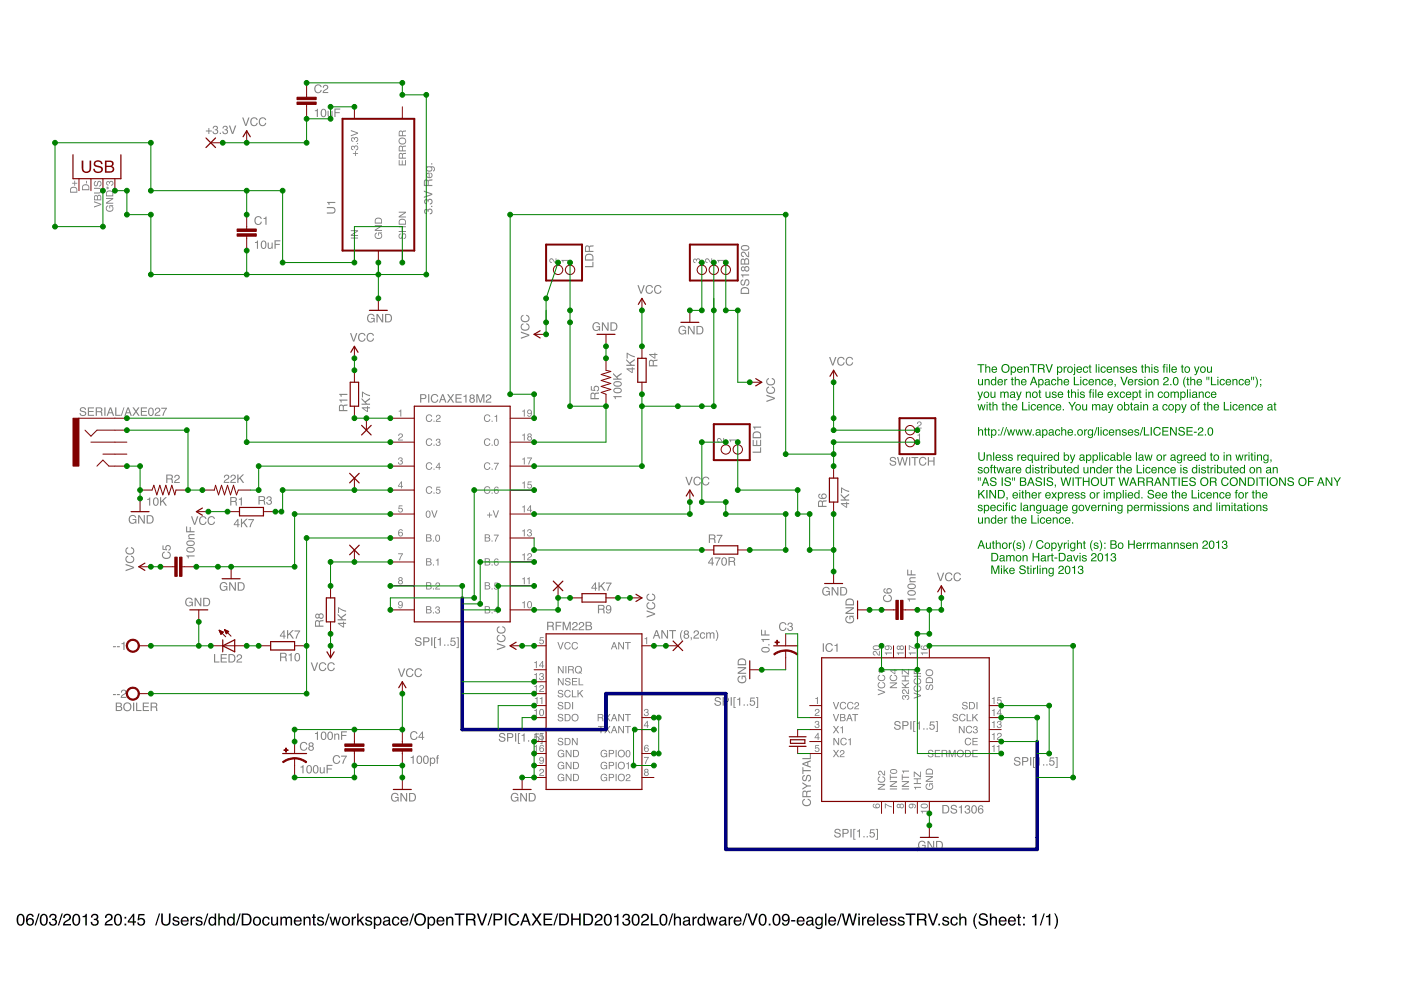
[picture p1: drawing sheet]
<svg xmlns="http://www.w3.org/2000/svg" width="297mm" height="210mm" viewBox="0 0 297 210" stroke-linecap="round" stroke-linejoin="round" font-family="sans-serif">
<path d="M3.9 193.9a.91 .91 0 0 1 1.1 .1 .91 .91 0 0 1 .2 1 .9 .9 0 0 1-.3 1.1 .9 .9 0 0 1-1.2-.2 1.91 1.91 0 0 1 .2-2zM4.1 194.1a1.65 1.65 0 0 0 .1 1.9h.2a1.25 1.25 0 0 0 .2-1.9zM5.9 193.9a.73 .73 0 0 1 .8-.2 .73 .73 0 0 1 .4 .7h-.3a.51 .51 0 0 0-.6-.4 .51 .51 0 0 0-.3 .7l-.1 .2a.82 .82 0 0 1 1.3 .2 .82 .82 0 0 1-.3 1.2 .82 .82 0 0 1-1.2-.5v-1.2zM5.9 195.4a.53 .53 0 0 0 1 0 .53 .53 0 0 0-1 0zM8.1 193.7h.3l-.8 2.5h-.3zM8.8 193.9a.91 .91 0 0 1 1.1 .1 .91 .91 0 0 1 .2 1 .9 .9 0 0 1-.3 1.1 .9 .9 0 0 1-1.2-.2 1.91 1.91 0 0 1 .2-2zM9 194.1a1.65 1.65 0 0 0 .1 1.9h.2a1.25 1.25 0 0 0 .2-1.9zM10.7 193.9a.72 .72 0 0 1 1-.1 .72 .72 0 0 1 .1 1l-.1 .1a.8 .8 0 0 1 .2 1.2 .8 .8 0 0 1-1.2 .1l-.3-.7h.3a.51 .51 0 0 0 .4 .6 .51 .51 0 0 0 .6-.5 .51 .51 0 0 0-.6-.5v-.3a.45 .45 0 0 0 .6-.3 .45 .45 0 0 0-.3-.5 .45 .45 0 0 0-.6 .2l-.1 .4h-.3zM13.1 193.7h.2l-.8 2.5h-.2zM13.7 193.9a.81 .81 0 0 1 1.3 .2 .81 .81 0 0 1-.6 1.2l-.7 .6h1.3v.3h-1.7a1.39 1.39 0 0 1 1.1-1.3 .5 .5 0 0 0 .2-.6 .5 .5 0 0 0-.6-.3 .5 .5 0 0 0-.3 .6h-.3zM15.7 193.9a.91 .91 0 0 1 1 .1 .91 .91 0 0 1 .3 1 .9 .9 0 0 1-.3 1.1 .9 .9 0 0 1-1.2-.2 1.91 1.91 0 0 1 .2-2zM15.9 194.1a1.65 1.65 0 0 0 .1 1.9h.2a1.25 1.25 0 0 0 .2-1.9zM17.5 194.2l.5-.1 .2-.3h.2v2.4h-.3v-1.7h-.6zM19.5 193.9a.72 .72 0 0 1 1.1-.1 .72 .72 0 0 1 0 1l-.1 .1a.8 .8 0 0 1 .2 1.2 .8 .8 0 0 1-1.1 .1l-.4-.7h.3a.51 .51 0 0 0 .5 .6 .51 .51 0 0 0 .6-.5 .51 .51 0 0 0-.6-.5l-.1-.3a.45 .45 0 0 0 .6-.3 .45 .45 0 0 0-.3-.5 .45 .45 0 0 0-.5 .2l-.1 .4h-.3zM22.5 193.9a.81 .81 0 0 1 1.3 .2 .81 .81 0 0 1-.5 1.2l-.8 .6h1.4v.3h-1.7a1.39 1.39 0 0 1 1.1-1.3 .5 .5 0 0 0 .2-.6 .5 .5 0 0 0-.6-.3 .5 .5 0 0 0-.3 .6h-.3zM24.6 193.9a.91 .91 0 0 1 1 .1 .91 .91 0 0 1 .3 1 .9 .9 0 0 1-.4 1.1 .9 .9 0 0 1-1.2-.2 1.91 1.91 0 0 1 .3-2zM24.7 194.1a1.65 1.65 0 0 0 .1 1.9h.2a1.25 1.25 0 0 0 .2-1.9zM26.4 194.4h.4v.4h-.4zM26.4 195.8h.4v.4h-.4zM28.2 194.2l-.8 1.1h.8zM28.2 193.7h.3v1.6h.3v.3h-.3v.6h-.3v-.6h-1.1v-.3zM29.4 193.8h1.2v.3h-1l-.1 .7a.85 .85 0 0 1 1.2 .4 .85 .85 0 0 1-.6 1.1 .85 .85 0 0 1-1-.7h.3a.55 .55 0 0 0 .8 .3 .55 .55 0 0 0 .1-.9 .55 .55 0 0 0-.9 .1h-.2zM33.7 193.7h.3l-.8 2.5h-.3zM34.2 193.7h.3v1.5a.65 .65 0 0 0 .7 .8 .65 .65 0 0 0 .6-.8v-1.5h.4v1.4a1.01 1.01 0 0 1-1 1.2 1.01 1.01 0 0 1-1-1.2zM36.8 194.5a.74 .74 0 0 1 1.2 .4h-.3a.39 .39 0 0 0-.4-.3 .39 .39 0 0 0-.4 .3l.2 .2a.79 .79 0 0 1 .9 .7 .8 .8 0 0 1-.8 .5 .8 .8 0 0 1-.7-.7h.3a.45 .45 0 0 0 .5 .4 .45 .45 0 0 0 .4-.4v-.1a.93 .93 0 0 1-1.1-.8zM38.6 194.6a.85 .85 0 0 1 1-.2 .85 .85 0 0 1 .4 1h-1.4a.53 .53 0 0 0 .4 .6 .53 .53 0 0 0 .7-.4h.3a.9 .9 0 0 1-1.3 .6 .9 .9 0 0 1-.3-1.4zM38.8 194.8l-.1 .3h1l-.3-.5zM40.4 194.4h.3v.3l.3-.3 .3-.1v.4a.5 .5 0 0 0-.6 .5v1h-.3zM41.7 194.5a.74 .74 0 0 1 1.2 .4h-.3a.39 .39 0 0 0-.4-.3 .39 .39 0 0 0-.4 .3l.2 .2a.79 .79 0 0 1 1 .7 .8 .8 0 0 1-.9 .5 .8 .8 0 0 1-.7-.7h.3a.45 .45 0 0 0 .5 .4 .45 .45 0 0 0 .4-.4v-.1a.93 .93 0 0 1-1.1-.8zM43.9 193.7h.3l-.8 2.5h-.3zM44.7 194.8a.64 .64 0 0 0-.2 .8 .64 .64 0 0 0 .9 .2 .64 .64 0 0 0 .1-.8 .64 .64 0 0 0-.8-.2zM44.5 194.5l.7-.1 .3 .2v-.9h.3v2.5h-.3v-.2a.8 .8 0 0 1-1 .1 .8 .8 0 0 1-.3-1zM46.3 193.7h.3v.9a.65 .65 0 0 1 .7-.2 .65 .65 0 0 1 .5 .6v1.2h-.3v-1.2a.46 .46 0 0 0-.6-.4 .46 .46 0 0 0-.3 .6v1h-.3zM48.6 194.8a.64 .64 0 0 0-.1 .8 .64 .64 0 0 0 .8 .2 .64 .64 0 0 0 .1-.8 .64 .64 0 0 0-.8-.2zM48.5 194.5l.6-.1 .4 .2v-.9h.3v2.5h-.3v-.2a.8 .8 0 0 1-1.1 .1 .8 .8 0 0 1-.3-1zM50.8 193.7h.2l-.8 2.5h-.2zM51.6 194v1.9h.6a.99 .99 0 0 0 .8-1 .99 .99 0 0 0-.8-.9zM51.2 193.7h1.1a1.29 1.29 0 0 1 1 1.2 1.29 1.29 0 0 1-1 1.3h-1.1zM54.2 194.7a.66 .66 0 0 0-.2 .9 .66 .66 0 0 0 .9 .2 .67 .67 0 0 0 .1-.9 .67 .67 0 0 0-.8-.2zM53.9 194.6a.92 .92 0 0 1 1.2 .1 .92 .92 0 0 1 0 1.2 .92 .92 0 0 1-1.3 .1l-.2-.7zM55.8 194.6a.76 .76 0 0 1 .8-.3 .76 .76 0 0 1 .6 .7h-.3a.51 .51 0 0 0-.7-.4 .51 .51 0 0 0-.3 .7 .49 .49 0 0 0 .4 .7 .49 .49 0 0 0 .6-.4h.3a.83 .83 0 0 1-1.1 .6 .83 .83 0 0 1-.5-1.2zM57.5 194.4h.3v1.2a.47 .47 0 0 0 .6 .4 .47 .47 0 0 0 .2-.7v-.9h.4v1.8h-.3v-.3a.64 .64 0 0 1-.8 .3 .64 .64 0 0 1-.4-.6zM59.4 194.4h.4v.2a.6 .6 0 0 1 1 0 .62 .62 0 0 1 .7-.2 .62 .62 0 0 1 .4 .6v1.2h-.3v-1.3a.4 .4 0 0 0-.5-.3 .4 .4 0 0 0-.3 .5v1.1h-.3v-1.2a.42 .42 0 0 0-.5-.4 .42 .42 0 0 0-.2 .6v1h-.4zM62.5 194.6a.85 .85 0 0 1 1.1-.2 .85 .85 0 0 1 .4 1h-1.4a.53 .53 0 0 0 .4 .6 .53 .53 0 0 0 .6-.4h.3a.9 .9 0 0 1-1.2 .6 .9 .9 0 0 1-.3-1.4zM62.8 194.8l-.2 .3h1.1l-.4-.5zM64.4 194.4h.2v.2a.66 .66 0 0 1 .8-.2 .66 .66 0 0 1 .5 .6v1.2h-.4v-1.2a.46 .46 0 0 0-.5-.4 .46 .46 0 0 0-.3 .6v1h-.3zM66.4 193.9h.3v.5h.3v.2h-.3v1.2l.3 .2v.2a.44 .44 0 0 1-.6-.4v-1.2h-.3v-.2h.3zM67.4 194.5a.74 .74 0 0 1 1.3 .4h-.3a.39 .39 0 0 0-.4-.3 .39 .39 0 0 0-.4 .3l.2 .2a.79 .79 0 0 1 .9 .7 .8 .8 0 0 1-.8 .5 .8 .8 0 0 1-.7-.7h.3a.45 .45 0 0 0 .4 .4 .45 .45 0 0 0 .5-.4l-.1-.1a.93 .93 0 0 1-1-.8zM69.6 193.7h.3l-.8 2.5h-.3zM69.9 194.4h.3l.3 1.4 .4-1.4h.4l.3 1.4 .4-1.4h.3l-.5 1.8h-.3l-.4-1.4-.4 1.4h-.3zM73 194.7a.66 .66 0 0 0-.2 .9 .66 .66 0 0 0 1 .2 .67 .67 0 0 0 .1-.9 .67 .67 0 0 0-.9-.2zM72.7 194.6a.92 .92 0 0 1 1.3 .1 .92 .92 0 0 1 0 1.2 .92 .92 0 0 1-1.3 .1l-.2-.7zM74.6 194.4h.3v.3l.3-.3 .3-.1v.4a.5 .5 0 0 0-.6 .5v1h-.3zM75.7 193.7h.3v1.5l.8-.8h.4l-.7 .7 .8 1.1h-.4l-.6-.9-.3 .2v.7h-.3zM77.6 194.5a.74 .74 0 0 1 1.3 .4h-.3a.39 .39 0 0 0-.4-.3 .39 .39 0 0 0-.4 .3l.2 .2a.79 .79 0 0 1 .9 .7 .8 .8 0 0 1-.8 .5 .8 .8 0 0 1-.7-.7h.3a.45 .45 0 0 0 .5 .4 .45 .45 0 0 0 .4-.4l-.1-.1a.93 .93 0 0 1-1-.8zM79.7 194.7a.71 .71 0 0 0-.1 .8 .71 .71 0 0 0 .7 .5 .72 .72 0 0 0 .3-.9 .72 .72 0 0 0-.7-.5zM79.3 194.4h.3v.2a.75 .75 0 0 1 .9-.2 .75 .75 0 0 1 .4 .9 .78 .78 0 0 1-.4 .9 .78 .78 0 0 1-.9-.2v1h-.3zM81.5 195.6a.44 .44 0 0 0 .6 .4 .44 .44 0 0 0 .2-.7zM81.4 194.6a.8 .8 0 0 1 1.3 .2v1.1l.2 .1v.2h-.3l-.2-.2a.63 .63 0 0 1-1 .2 .63 .63 0 0 1 0-1l1-.2a.42 .42 0 0 0-.4-.4 .42 .42 0 0 0-.5 .3h-.2zM83.3 194.6a.76 .76 0 0 1 .8-.3 .76 .76 0 0 1 .6 .7h-.3a.51 .51 0 0 0-.7-.4 .51 .51 0 0 0-.3 .7 .49 .49 0 0 0 .4 .7 .49 .49 0 0 0 .6-.4h.3a.83 .83 0 0 1-1.1 .6 .83 .83 0 0 1-.5-1.2zM85.1 194.6a.85 .85 0 0 1 1.1-.2 .85 .85 0 0 1 .4 1h-1.4a.53 .53 0 0 0 .4 .6 .53 .53 0 0 0 .6-.4h.3a.9 .9 0 0 1-1.2 .6 .9 .9 0 0 1-.3-1.4zM85.4 194.8l-.2 .3h1l-.3-.5zM87.5 193.7h.3l-.8 2.5h-.3zM88.3 193.9a1.29 1.29 0 0 1 1.8 .3 1.29 1.29 0 0 1-.3 1.8 1.29 1.29 0 0 1-1.8-.3l-.1-1.1zM88.4 194.2a1.02 1.02 0 0 0-.1 1.3 1.02 1.02 0 0 0 1.3 .3 1.01 1.01 0 0 0 .3-1.4 1.01 1.01 0 0 0-1.5-.2zM91.1 194.7a.71 .71 0 0 0-.1 .8 .71 .71 0 0 0 .7 .5 .72 .72 0 0 0 .3-.9 .72 .72 0 0 0-.7-.5zM90.7 194.4h.3v.2a.75 .75 0 0 1 .9-.2 .75 .75 0 0 1 .4 .9 .78 .78 0 0 1-.4 .9 .78 .78 0 0 1-.9-.2v1h-.3zM92.8 194.6a.85 .85 0 0 1 1-.2 .85 .85 0 0 1 .4 1h-1.3a.53 .53 0 0 0 .4 .6 .53 .53 0 0 0 .6-.4h.3a.9 .9 0 0 1-1.3 .6 .9 .9 0 0 1-.3-1.4zM93 194.8l-.1 .3h1l-.3-.5zM94.6 194.4h.3v.2a.66 .66 0 0 1 .8-.2 .66 .66 0 0 1 .4 .6v1.2h-.3v-1.2a.46 .46 0 0 0-.6-.4 .46 .46 0 0 0-.3 .6v1h-.3zM96.4 193.7h2.1v.3h-.9v2.2h-.3v-2.2h-.9zM99.2 194v.8h.8a.44 .44 0 0 0 .5-.4 .44 .44 0 0 0-.5-.4zM98.8 193.7h1.2a.69 .69 0 0 1 .8 .4 .69 .69 0 0 1-.3 .9l.3 .3 .1 .9h-.4l-.1-.9-.5-.2h-.7v1.1h-.4zM101.1 193.7h.4l.7 2.1 .7-2.1h.4l-.9 2.5h-.4zM104.2 193.7h.2l-.8 2.5h-.2zM104.6 193.7h1.2a.73 .73 0 0 1 .7 .7 .73 .73 0 0 1-.7 .7h-.8v1.1h-.4zM105 194v.9h.7a.45 .45 0 0 0 .5-.5 .45 .45 0 0 0-.5-.4zM107 193.7h.4v2.5h-.4zM108.1 194a1.1 1.1 0 0 1 1.1-.4 1.1 1.1 0 0 1 .9 .8h-.4a.82 .82 0 0 0-1-.4 .82 .82 0 0 0-.5 1 .8 .8 0 0 0 .6 1 .8 .8 0 0 0 .9-.7h.4a1.17 1.17 0 0 1-1.5 .9 1.17 1.17 0 0 1-.8-1.5zM111.4 194.1l-.4 1.1h.8zM111.2 193.7h.4l.9 2.5h-.3l-.3-.7h-1l-.3 .7h-.3zM112.7 193.7h.4l.7 .9 .6-.9h.4l-.8 1.2 .9 1.3h-.4l-.7-1-.7 1h-.4l.9-1.3zM115.2 193.7h1.9v.3h-1.5v.8h1.4v.3h-1.4v.8h1.5v.3h-1.9zM118.1 193.7h.3l-.8 2.5h-.3zM118.9 194v1.9h.6a.99 .99 0 0 0 .8-1 .99 .99 0 0 0-.8-.9zM118.6 193.7h1a1.29 1.29 0 0 1 1.1 1.2 1.29 1.29 0 0 1-1.1 1.3h-1zM121.1 193.7h.4v1h1.3v-1h.3v2.5h-.3v-1.2h-1.3v1.2h-.4zM124 194v1.9h.6a.99 .99 0 0 0 .8-1 .99 .99 0 0 0-.8-.9zM123.7 193.7h1a1.29 1.29 0 0 1 1.1 1.2 1.29 1.29 0 0 1-1.1 1.3h-1zM126.4 193.9a.81 .81 0 0 1 1.3 .2 .81 .81 0 0 1-.6 1.2l-.7 .6h1.3v.3h-1.7a1.39 1.39 0 0 1 1.2-1.3 .5 .5 0 0 0 .2-.6 .5 .5 0 0 0-.7-.3 .5 .5 0 0 0-.3 .6h-.3zM128.4 193.9a.91 .91 0 0 1 1 .1 .91 .91 0 0 1 .3 1 .9 .9 0 0 1-.3 1.1 .9 .9 0 0 1-1.2-.2 1.91 1.91 0 0 1 .2-2zM128.6 194.1a1.65 1.65 0 0 0 .1 1.9h.2a1.25 1.25 0 0 0 .2-1.9zM130.2 194.2l.5-.1 .2-.3h.2v2.4h-.3v-1.7h-.6zM132.3 193.9a.72 .72 0 0 1 1-.1 .72 .72 0 0 1 0 1l-.1 .1a.8 .8 0 0 1 .3 1.2 .8 .8 0 0 1-1.2 .1l-.4-.7h.3a.51 .51 0 0 0 .5 .6 .51 .51 0 0 0 .6-.5 .51 .51 0 0 0-.6-.5l-.1-.3a.45 .45 0 0 0 .6-.3 .45 .45 0 0 0-.3-.5 .45 .45 0 0 0-.5 .2l-.1 .4h-.3zM134.3 193.9a.91 .91 0 0 1 1 .1 .91 .91 0 0 1 .3 1 .9 .9 0 0 1-.3 1.1 .9 .9 0 0 1-1.2-.2 1.91 1.91 0 0 1 .2-2zM134.5 194.1a1.65 1.65 0 0 0 .1 1.9h.2a1.25 1.25 0 0 0 .2-1.9zM136.2 193.9a.81 .81 0 0 1 1.3 .2 .81 .81 0 0 1-.6 1.2l-.7 .6h1.4v.3h-1.7a1.39 1.39 0 0 1 1.1-1.3 .5 .5 0 0 0 .2-.6 .5 .5 0 0 0-.6-.3 .5 .5 0 0 0-.3 .6h-.4zM138 193.7h.3v2.2h1.3v.3h-1.6zM140.2 193.9a.91 .91 0 0 1 1 .1 .91 .91 0 0 1 .3 1 .9 .9 0 0 1-.3 1.1 .9 .9 0 0 1-1.2-.2 1.91 1.91 0 0 1 .2-2zM140.4 194.1a1.65 1.65 0 0 0 .1 1.9h.2a1.25 1.25 0 0 0 .2-1.9zM142.5 193.7h.2l-.8 2.5h-.2zM142.9 193.7h.3v.9a.65 .65 0 0 1 .7-.2 .65 .65 0 0 1 .5 .6v1.2h-.3v-1.2a.46 .46 0 0 0-.6-.4 .46 .46 0 0 0-.3 .6v1h-.3zM145.1 195.6a.44 .44 0 0 0 .6 .4 .44 .44 0 0 0 .2-.7zM145 194.6a.8 .8 0 0 1 1.3 .2v1.1l.2 .1v.2h-.3l-.2-.2a.63 .63 0 0 1-1 .2 .63 .63 0 0 1 0-1l1-.2a.42 .42 0 0 0-.4-.4 .42 .42 0 0 0-.5 .3h-.2zM146.8 194.4h.3v.3l.3-.3 .3-.1v.4a.5 .5 0 0 0-.6 .5v1h-.3zM148.3 194.8a.64 .64 0 0 0-.1 .8 .64 .64 0 0 0 .9 .2 .64 .64 0 0 0 .1-.8 .64 .64 0 0 0-.9-.2zM148.2 194.5l.6-.1 .4 .2v-.9h.3v2.5h-.3v-.2a.8 .8 0 0 1-1.1 .1 .8 .8 0 0 1-.2-1zM149.8 194.4h.3l.3 1.4 .4-1.4h.4l.3 1.4 .4-1.4h.3l-.5 1.8h-.3l-.4-1.4-.4 1.4h-.3zM152.8 195.6a.44 .44 0 0 0 .6 .4 .44 .44 0 0 0 .2-.7zM152.6 194.6a.8 .8 0 0 1 1.4 .2v1.1l.2 .1v.2h-.4l-.1-.2a.63 .63 0 0 1-1 .2 .63 .63 0 0 1 0-1l.9-.2a.42 .42 0 0 0-.3-.4 .42 .42 0 0 0-.5 .3h-.3zM154.5 194.4h.3v.3l.3-.3 .3-.1v.4a.5 .5 0 0 0-.6 .5v1h-.3zM155.8 194.6a.85 .85 0 0 1 1-.2 .85 .85 0 0 1 .4 1h-1.3a.53 .53 0 0 0 .4 .6 .53 .53 0 0 0 .6-.4h.3a.9 .9 0 0 1-1.3 .6 .9 .9 0 0 1-.3-1.4zM156 194.8l-.1 .3h1l-.3-.5zM158.2 193.7h.3l-.9 2.5h-.2zM158.5 193.7h.3l.8 2.1 .7-2.1h.4l-1 2.5h-.3zM161.2 193.9a.91 .91 0 0 1 1.1 .1 .91 .91 0 0 1 .2 1 .9 .9 0 0 1-.3 1.1 .9 .9 0 0 1-1.2-.2 1.91 1.91 0 0 1 .2-2zM161.4 194.1a1.65 1.65 0 0 0 .1 1.9h.2a1.25 1.25 0 0 0 .2-1.9zM163 195.8h.4v.4h-.4zM164.2 193.9a.91 .91 0 0 1 1 .1 .91 .91 0 0 1 .3 1 .9 .9 0 0 1-.4 1.1 .9 .9 0 0 1-1.1-.2 1.91 1.91 0 0 1 .2-2zM164.3 194.1a1.65 1.65 0 0 0 .1 1.9h.2a1.25 1.25 0 0 0 .2-1.9zM166 194a.89 .89 0 0 1 1.1-.1 .89 .89 0 0 1 .3 1 1.04 1.04 0 0 1-1.3 1.3l-.3-.6h.3a.49 .49 0 0 0 .6 .4 .49 .49 0 0 0 .4-.6v-.3a.8 .8 0 0 1-1.1 .1 .8 .8 0 0 1 0-1.2zM166.1 194.6a.52 .52 0 0 0 1 0 .52 .52 0 0 0-1 0zM167.7 195.1h.9v.3h-.9zM169.1 194.6a.85 .85 0 0 1 1.1-.2 .85 .85 0 0 1 .4 1h-1.4a.53 .53 0 0 0 .4 .6 .53 .53 0 0 0 .7-.4h.3a.9 .9 0 0 1-1.3 .6 .9 .9 0 0 1-.3-1.4zM169.4 194.8l-.2 .3h1.1l-.4-.5zM171.2 195.6a.44 .44 0 0 0 .6 .4 .44 .44 0 0 0 .3-.7zM171.1 194.6a.8 .8 0 0 1 1.3 .2v1.1l.2 .1v.2h-.3l-.2-.2a.63 .63 0 0 1-.9 .2 .63 .63 0 0 1 0-1l.9-.2a.42 .42 0 0 0-.4-.4 .42 .42 0 0 0-.4 .3h-.3zM173 194.6l.6-.3 .6 .3v-.2h.2v1.7a.81 .81 0 0 1-.6 .9 .81 .81 0 0 1-.9-.6h.3a.53 .53 0 0 0 .7 .3 .53 .53 0 0 0 .2-.7 .8 .8 0 0 1-1 .1 .8 .8 0 0 1-.3-1.1zM173.3 194.7a.65 .65 0 0 0-.2 .9 .65 .65 0 0 0 .9 .2 .64 .64 0 0 0 .1-.8 .64 .64 0 0 0-.8-.3zM174.9 193.7h.3v2.5h-.3zM175.8 194.6a.85 .85 0 0 1 1.1-.2 .85 .85 0 0 1 .4 1h-1.4a.53 .53 0 0 0 .4 .6 .53 .53 0 0 0 .6-.4h.3a.9 .9 0 0 1-1.2 .6 .9 .9 0 0 1-.3-1.4zM176.1 194.8l-.2 .3h1.1l-.4-.5zM178.2 193.7h.3l-.8 2.5h-.3zM178.5 193.7h.3l.5 2 .6-2h.4l.5 2 .5-2h.4l-.7 2.5h-.3l-.6-2.1-.6 2.1h-.4zM182 194.4h.3v1.8h-.3zM182 193.7h.3v.3h-.3zM182.8 194.4h.3v.3l.3-.3 .3-.1v.4a.5 .5 0 0 0-.6 .5v1h-.3zM184.1 194.6a.85 .85 0 0 1 1-.2 .85 .85 0 0 1 .4 1h-1.3a.53 .53 0 0 0 .4 .6 .53 .53 0 0 0 .6-.4h.3a.9 .9 0 0 1-1.3 .6 .9 .9 0 0 1-.3-1.4zM184.3 194.8l-.1 .3h1l-.3-.5zM185.9 193.7h.3v2.5h-.3zM186.8 194.6a.85 .85 0 0 1 1.1-.2 .85 .85 0 0 1 .4 1h-1.4a.53 .53 0 0 0 .4 .6 .53 .53 0 0 0 .6-.4h.3a.9 .9 0 0 1-1.2 .6 .9 .9 0 0 1-.3-1.4zM187.1 194.8l-.2 .3h1.1l-.4-.5zM188.8 194.5a.74 .74 0 0 1 1.2 .4h-.3a.39 .39 0 0 0-.4-.3 .39 .39 0 0 0-.4 .3l.2 .2a.79 .79 0 0 1 .9 .7 .8 .8 0 0 1-.8 .5 .8 .8 0 0 1-.7-.7h.3a.45 .45 0 0 0 .5 .4 .45 .45 0 0 0 .4-.4v-.1a.93 .93 0 0 1-1.1-.8zM190.5 194.5a.74 .74 0 0 1 1.3 .4h-.3a.39 .39 0 0 0-.4-.3 .39 .39 0 0 0-.4 .3l.2 .2a.79 .79 0 0 1 .9 .7 .8 .8 0 0 1-.8 .5 .8 .8 0 0 1-.7-.7h.3a.45 .45 0 0 0 .5 .4 .45 .45 0 0 0 .4-.4l-.1-.1a.93 .93 0 0 1-1-.8zM192 193.7h2.1v.3h-.9v2.2h-.3v-2.2h-.9zM194.8 194v.8h.8a.44 .44 0 0 0 .5-.4 .44 .44 0 0 0-.5-.4zM194.4 193.7h1.2a.69 .69 0 0 1 .8 .4 .69 .69 0 0 1-.3 .9l.3 .3 .1 .9h-.4l-.1-.9-.4-.2h-.8v1.1h-.4zM196.7 193.7h.4l.7 2.1 .7-2.1h.4l-.9 2.5h-.4zM198.9 195.8h.4v.4h-.4zM200 194.5a.74 .74 0 0 1 1.2 .4h-.3a.39 .39 0 0 0-.4-.3 .39 .39 0 0 0-.4 .3l.2 .2a.79 .79 0 0 1 .9 .7 .8 .8 0 0 1-.8 .5 .8 .8 0 0 1-.7-.7h.3a.45 .45 0 0 0 .5 .4 .45 .45 0 0 0 .4-.4v-.1a.93 .93 0 0 1-1.1-.8zM201.7 194.6a.76 .76 0 0 1 .8-.3 .76 .76 0 0 1 .6 .7h-.3a.51 .51 0 0 0-.7-.4 .51 .51 0 0 0-.3 .7 .49 .49 0 0 0 .4 .7 .49 .49 0 0 0 .6-.4h.3a.83 .83 0 0 1-1.1 .6 .83 .83 0 0 1-.5-1.2zM203.4 193.7h.3v.9a.65 .65 0 0 1 .8-.2 .65 .65 0 0 1 .4 .6v1.2h-.3v-1.2a.46 .46 0 0 0-.6-.4 .46 .46 0 0 0-.3 .6v1h-.3zM206.9 193.6h.3a3.1 3.1 0 0 0 0 3.3h-.3a2.6 2.6 0 0 1 0-3.3zM207.8 193.8a1 1 0 0 1 1.6 .6h-.3a.59 .59 0 0 0-.6-.5 .59 .59 0 0 0-.6 .6l.2 .1a1.22 1.22 0 0 1 1.4 .9 1.03 1.03 0 0 1-1.1 .8 1.03 1.03 0 0 1-.9-.9h.3a.67 .67 0 0 0 .6 .6 .67 .67 0 0 0 .7-.6l-.1-.1a2.06 2.06 0 0 1-1.4-.7v-.4zM209.9 193.7h.3v.9a.65 .65 0 0 1 .7-.2 .65 .65 0 0 1 .5 .6v1.2h-.3v-1.2a.46 .46 0 0 0-.6-.4 .46 .46 0 0 0-.3 .6v1h-.3zM212 194.6a.85 .85 0 0 1 1-.2 .85 .85 0 0 1 .4 1h-1.3a.53 .53 0 0 0 .4 .6 .53 .53 0 0 0 .6-.4h.3a.9 .9 0 0 1-1.3 .6 .9 .9 0 0 1-.3-1.4zM212.2 194.8l-.1 .3h1l-.3-.5zM213.9 194.6a.85 .85 0 0 1 1.1-.2 .85 .85 0 0 1 .4 1h-1.4a.53 .53 0 0 0 .4 .6 .53 .53 0 0 0 .7-.4h.3a.9 .9 0 0 1-1.3 .6 .9 .9 0 0 1-.3-1.4zM214.2 194.8l-.2 .3h1.1l-.4-.5zM215.8 193.9h.3v.5h.3v.2h-.3v1.2l.3 .2v.2a.44 .44 0 0 1-.6-.4v-1.2h-.2v-.2h.2zM216.9 194.4h.4v.4h-.4zM216.9 195.8h.4v.4h-.4zM218.8 194.2l.5-.1 .2-.3h.2v2.4h-.3v-1.7h-.6zM221.3 193.7h.2l-.8 2.5h-.2zM221.8 194.2l.4-.1 .2-.3h.3v2.4h-.3v-1.7h-.6zM223.5 193.6h.2l.3 .6a2.54 2.54 0 0 1-.3 2.7h-.2a3.1 3.1 0 0 0 0-3.3z" fill-rule="evenodd" fill="#000"/>
<g fill="#808080">
<path d="M90 44.4l.4-.1 .3 .2a.58 .58 0 0 1 1 .1 .58 .58 0 0 1-.6 .8v-.2a.35 .35 0 0 0 .4-.5 .35 .35 0 0 0-.6 0v.3l-.2-.1a.29 .29 0 0 0-.2-.4 .29 .29 0 0 0-.4 .3l.2 .3 .2 .1v.2a.58 .58 0 0 1-.6-.3 .58 .58 0 0 1 .1-.7zM91.4 43.6h.3v.3h-.3zM90 42.4l.4-.2 .3 .2a.58 .58 0 0 1 1 .2 .58 .58 0 0 1-.6 .8v-.3a.35 .35 0 0 0 .4-.5 .35 .35 0 0 0-.6 0v.3h-.2a.29 .29 0 0 0-.2-.4 .29 .29 0 0 0-.4 .2l.2 .3 .2 .1v.2a.58 .58 0 0 1-.6-.3 .58 .58 0 0 1 .1-.6zM89.9 40.4l1.8 .7v.2l-1.8 .7v-.3l1.5-.5-1.5-.5zM90.2 38.3l-.1 .9h.6l-.1-.8zM90 38.1l.5-.1 .3 .3 .2-.2 .7-.1v.3h-.7l-.1 .4v.5h.8v.3h-1.8v-1.1zM90.5 36.8l.6-.2v.9a.37 .37 0 0 0 .4-.2 .37 .37 0 0 0-.3-.5v-.2a.65 .65 0 0 1 .4 1 .65 .65 0 0 1-1.1 0l-.2-.4zM90.7 36.9l-.2 .4 .4 .2v-.7zM90.4 35.3h1.2a.57 .57 0 0 1 .6 .4 .57 .57 0 0 1-.4 .7l.2-.6a.41 .41 0 0 0-.5-.3 .62 .62 0 0 1-.5 .9 .62 .62 0 0 1-.6-.8l.1-.1h-.1zM90.6 35.6a.42 .42 0 0 0 .4 .6 .42 .42 0 0 0 .4-.6l-.4-.1zM91.4 34.6h.3v.3h-.3z" fill-rule="evenodd"/>
<path d="M192.4 126.9h1.7v.2h-1.2v.4h-.2zM192.5 125.3a1.06 1.06 0 0 1 1.7 .4 .97 .97 0 0 1-.9 .6 .97 .97 0 0 1-.9-.6zM192.6 125.5a.68 .68 0 0 0 1.1 .5l.2-.2a.66 .66 0 0 0-1-.4zM192.5 124a1.06 1.06 0 0 1 1.7 .3 .97 .97 0 0 1-.9 .6 .97 .97 0 0 1-.9-.6zM192.6 124.1a.68 .68 0 0 0 1.1 .5l.2-.1a.66 .66 0 0 0-1-.5zM192.9 122.5l1.2-.1v.2h-.8a.32 .32 0 0 0-.3 .4 .32 .32 0 0 0 .4 .2h.7v.2h-1.3v-.2h.2l-.2-.3zM192.3 120.8h.3v1h.5v-.9h.2v.9h.8v.2h-1.8z" fill-rule="evenodd"/>
<path d="M63.7 162.6l.7-.4v1.8h-.3v-1.3h-.4zM65.1 162.4a.63 .63 0 0 1 .8-.1 .63 .63 0 0 1 .2 .8 .65 .65 0 0 1-.5 .9 .65 .65 0 0 1-.7-.9zM65.4 162.5a.96 .96 0 0 0 .1 1.3 .85 .85 0 0 0 0-1.4zM66.5 162.4a.63 .63 0 0 1 .8-.1 .63 .63 0 0 1 .2 .8 .65 .65 0 0 1-.5 .9 .65 .65 0 0 1-.7-.9zM66.8 162.5a.96 .96 0 0 0 .1 1.3 .85 .85 0 0 0 0-1.4zM67.8 162.7h.2v.9l.3 .2 .3-.2v-.9h.2v1.3h-.2v-.2a.45 .45 0 0 1-.5 .2 .45 .45 0 0 1-.3-.5zM69.2 162.2h1.3v.2h-1v.5h.9v.2h-.9v.9h-.3z" fill-rule="evenodd"/>
<path d="M87.1 160.5l.6-.3v1.7h-.2v-1.2h-.4zM88.5 160.4a.63 .63 0 0 1 .8-.1 .63 .63 0 0 1 .2 .8 .65 .65 0 0 1-.6 .9 .65 .65 0 0 1-.6-.9zM88.7 160.4a.96 .96 0 0 0 .2 1.4 .85 .85 0 0 0 0-1.4zM89.9 160.4a.63 .63 0 0 1 .8-.1 .63 .63 0 0 1 .2 .8 .65 .65 0 0 1-.6 .9 .65 .65 0 0 1-.6-.9zM90.1 160.4a.96 .96 0 0 0 .2 1.4 .85 .85 0 0 0 0-1.4zM91.5 160.8a.44 .44 0 0 0-.2 .7 .44 .44 0 0 0 .7 0l-.1-.7zM91.1 160.6h.3v.2a.62 .62 0 0 1 .9 .5 .62 .62 0 0 1-.9 .6v.6h-.3zM92.7 160.2l.3-.1-.2 .4 .2 .3h-.2v1.1h-.2v-1.1h-.2z" fill-rule="evenodd"/>
<path d="M50.3 110.4l-.5 .8h.5zM50.4 110h.2v1.2h.2v.2h-.2v.4h-.3v-.4h-.7v-.3zM51.1 110h.2v.9l.9-.9h.3l-.7 .7 .7 1.1h-.3l-.6-.9-.3 .3v.6h-.2zM52.6 110.1h1.3l-.8 1.7h-.2l.1-.5 .6-1h-1z" fill-rule="evenodd"/>
<path d="M60.1 134l-.6 .8h.6zM60.1 133.6h.2v1.2h.3v.2h-.3v.4h-.2v-.4h-.8v-.2zM60.9 133.6h.2v.9l.9-.9h.3l-.7 .7 .7 1.1h-.3l-.6-.9-.3 .3v.6h-.2zM62.4 133.7h1.2l-.7 1.7h-.2l.1-.5 .6-1h-1z" fill-rule="evenodd"/>
<path d="M126.1 123.8l-.5 .8h.5zM126.2 123.5h.2v1.1h.2v.2h-.2v.4h-.3v-.4h-.7v-.2zM126.9 123.4h.2v.9l.9-.9h.3l-.7 .8 .8 1h-.4l-.6-.9-.3 .3v.6h-.2zM128.5 123.5h1.2l-.8 1.7h-.2l.1-.5 .6-1h-.9z" fill-rule="evenodd"/>
<path d="M77 86.6l.8 .5v-.5zM76.7 86.4h1.1v-.3h.2v.3h.5v.2h-.5v.7h-.2l-1.1-.8zM76.7 84.4l.7 .7 1.1-.7v.3l-.9 .6 .2 .3h.7v.2h-1.8v-.2h.8l-.8-.9zM76.7 83l1.8 .8v.2l-.8-.2-.7-.5v1h-.3z" fill-rule="evenodd"/>
<path d="M72 132.3l.8 .5v-.5zM71.6 132.1h1.2v-.3h.1v.3h.5v.2h-.5v.7h-.2l-1.1-.8zM71.6 130.1l.7 .7 1.1-.7v.3l-.9 .6 .2 .3h.7v.2h-1.8v-.2h.9l-.9-.9zM71.7 128.7l1.7 .8v.2l-.8-.2-.7-.5v1h-.2z" fill-rule="evenodd"/>
<path d="M130 84h1.8v.2h-1.3v.4h-.1zM130.2 82.4a1.06 1.06 0 0 1 1.6 .4 .97 .97 0 0 1-.9 .6 .97 .97 0 0 1-.9-.6zM130.3 82.6a.68 .68 0 0 0 1.1 .5l.2-.2a.66 .66 0 0 0-1-.4zM130.2 81a1.06 1.06 0 0 1 1.6 .4 .97 .97 0 0 1-.9 .6 .97 .97 0 0 1-.9-.6zM130.3 81.2a.68 .68 0 0 0 1.1 .5l.2-.2a.66 .66 0 0 0-1-.4zM130 79.1l.7 .7 1.1-.8v.4l-.9 .6 .3 .3h.6v.2h-1.8v-.2h.9l-.9-.9z" fill-rule="evenodd"/>
<path d="M178.6 106.9l.8 .6v-.6zM178.3 106.7h1.1v-.3h.2v.3h.4v.2h-.4v.8h-.2l-1.1-.8zM178.2 104.7l.8 .7 1-.7v.3l-.9 .6 .3 .3h.6v.2h-1.8v-.2h.9l-.9-.9zM178.3 103.4l1.7 .7v.2l-.7-.2-.8-.5v1h-.2z" fill-rule="evenodd"/>
<path d="M31.2 105.8l.6-.3v1.7h-.2v-1.2h-.4zM32.6 105.6a.63 .63 0 0 1 .8 0 .63 .63 0 0 1 .2 .7 .65 .65 0 0 1-.5 1 .65 .65 0 0 1-.7-.9zM32.9 105.7a.96 .96 0 0 0 .1 1.4 .85 .85 0 0 0 0-1.4zM33.9 105.4h.3v.9l.8-.9h.4l-.8 .7 .8 1.1h-.3l-.6-.9-.3 .3v.6h-.3z" fill-rule="evenodd"/>
<path d="M47.7 100.7a.6 .6 0 0 1 .9 .3 .6 .6 0 0 1-.6 .8l-.3 .4h.9v.2h-1.2a1.47 1.47 0 0 1 1-1.1 .35 .35 0 0 0-.4-.5 .35 .35 0 0 0-.3 .5h-.2zM49.1 100.7a.6 .6 0 0 1 .9 .3 .6 .6 0 0 1-.6 .8l-.3 .4h.9v.2h-1.2a1.47 1.47 0 0 1 .9-1.1 .35 .35 0 0 0-.3-.5 .35 .35 0 0 0-.3 .5h-.2zM50.3 100.6h.2v.9l.9-.9h.4l-.8 .7 .8 1.1h-.3l-.7-.9-.3 .3v.6h-.2z" fill-rule="evenodd"/>
<path d="M150.9 118.5l-.6 .8h.6zM150.9 118.2h.2v1.1h.3v.2h-.3v.4h-.2v-.4h-.8v-.2zM151.5 118.2h1.3l-.8 1.7h-.2l.1-.5 .6-1h-1zM153.1 118.3a.63 .63 0 0 1 .8 0 .63 .63 0 0 1 .2 .7 .65 .65 0 0 1-.5 1 .65 .65 0 0 1-.7-.9zM153.4 118.4a.96 .96 0 0 0 .1 1.4 .85 .85 0 0 0 0-1.4zM154.7 118.3v.6h.6a.31 .31 0 0 0 .3-.3 .31 .31 0 0 0-.3-.3zM154.5 118.1h.8a.49 .49 0 0 1 .6 .3 .49 .49 0 0 1-.3 .6l.2 .2 .1 .7h-.3v-.6l-.3-.2h-.6v.8h-.2z" fill-rule="evenodd"/>
<path d="M133.2 78.3l.8 .6v-.6zM132.8 78.1h1.2v-.3h.2v.3h.4v.2h-.4v.8h-.3l-1.1-.8zM132.8 76.1l.7 .8 1.1-.8v.3l-.9 .6 .3 .3h.6v.3h-1.8v-.3h.9l-.9-.8zM132.9 74.8l1.7 .7v.3l-.8-.3-.7-.5v1h-.2z" fill-rule="evenodd"/>
<path d="M174.6 124.7a.8 .8 0 0 1 1.3 .3h-.2a.65 .65 0 0 0-1-.2 .65 .65 0 0 0-.1 .9 .57 .57 0 0 0 .7 .4 .57 .57 0 0 0 .4-.6h-.5v-.2h.8v1h-.2l-.1-.3a.88 .88 0 0 1-1.2 .1 .88 .88 0 0 1-.1-1.2zM176.3 124.5h.3l.9 1.4v-1.4h.2v1.8h-.2l-.9-1.5v1.5h-.3zM178.4 124.7v1.3h.4a.7 .7 0 0 0 .6-.6 .7 .7 0 0 0-.6-.7zM178.1 124.5h.8a.91 .91 0 0 1 .7 .9 .91 .91 0 0 1-.7 .9h-.8z" fill-rule="evenodd"/>
<path d="M179.4 130.8l.4-.2v.2a.65 .65 0 0 0-.2 1 .65 .65 0 0 0 .9 .1 .57 .57 0 0 0 .4-.7 .57 .57 0 0 0-.6-.4v.5h-.2v-.8h1v.2l-.3 .1a.88 .88 0 0 1 .1 1.2 .88 .88 0 0 1-1.2 .1 .86 .86 0 0 1-.3-1.3zM179.3 128.8h1.8v.2l-1.5 .9h1.5v.3h-1.8v-.3l1.4-.9h-1.4zM179.7 127.3l-.2 .2v.6h1.3v-.4a.72 .72 0 0 0-1.1-.4zM179.5 127.1a.97 .97 0 0 1 1.6 .5v.8h-1.8v-1z" fill-rule="evenodd"/>
<path d="M78.1 66.8a.8 .8 0 0 1 1.3 .3h-.2a.65 .65 0 0 0-1-.2 .65 .65 0 0 0-.1 .9 .57 .57 0 0 0 .7 .4 .57 .57 0 0 0 .4-.6h-.5v-.2h.7v1h-.1l-.1-.3a.88 .88 0 0 1-1.2 .1 .88 .88 0 0 1-.1-1.2zM79.8 66.6h.3l.9 1.4v-1.4h.2v1.8h-.2l-.9-1.5v1.5h-.3zM81.9 66.8v1.3h.4a.7 .7 0 0 0 .6-.6 .7 .7 0 0 0-.6-.7zM81.6 66.6h.8a.91 .91 0 0 1 .7 .9 .91 .91 0 0 1-.7 .9h-.8z" fill-rule="evenodd"/>
<path d="M46.8 123.7a.8 .8 0 0 1 1.4 .3h-.3a.65 .65 0 0 0-.9-.2 .65 .65 0 0 0-.1 .9 .57 .57 0 0 0 .6 .4 .57 .57 0 0 0 .5-.6h-.6v-.2h.8v.9h-.1l-.1-.2a.88 .88 0 0 1-1.2 .1 .88 .88 0 0 1-.1-1.2zM48.6 123.4h.3l.9 1.5v-1.5h.2v1.8h-.3l-.9-1.4v1.4h-.2zM50.6 123.7v1.3h.5a.7 .7 0 0 0 .5-.7 .7 .7 0 0 0-.5-.6zM50.4 123.4h.7a.91 .91 0 0 1 .8 .9 .91 .91 0 0 1-.8 .9h-.7z" fill-rule="evenodd"/>
<path d="M27.5 109.4a.8 .8 0 0 1 1.4 .4h-.3a.65 .65 0 0 0-.9-.3 .65 .65 0 0 0-.1 1 .57 .57 0 0 0 .6 .3 .57 .57 0 0 0 .5-.5h-.6v-.2h.8v.9h-.1l-.1-.2a.88 .88 0 0 1-1.2 0 .88 .88 0 0 1-.1-1.2zM29.3 109.2h.3l.9 1.5v-1.5h.2v1.8h-.3l-.9-1.4v1.4h-.2zM31.3 109.4v1.4h.5a.7 .7 0 0 0 .5-.7 .7 .7 0 0 0-.5-.7zM31.1 109.2h.7a.91 .91 0 0 1 .8 .9 .91 .91 0 0 1-.8 .9h-.7z" fill-rule="evenodd"/>
<path d="M39.5 127a.8 .8 0 0 1 1.4 .3h-.3a.65 .65 0 0 0-.9-.2 .65 .65 0 0 0-.1 .9 .57 .57 0 0 0 .6 .4 .57 .57 0 0 0 .5-.6h-.6v-.2h.8v.9h-.2v-.2a.88 .88 0 0 1-1.2 .1 .88 .88 0 0 1-.1-1.2zM41.3 126.7h.3l.9 1.5v-1.5h.2v1.8h-.3l-.9-1.4v1.4h-.2zM43.3 127v1.3h.5a.7 .7 0 0 0 .5-.7 .7 .7 0 0 0-.5-.6zM43.1 126.7h.7a.91 .91 0 0 1 .8 .9 .91 .91 0 0 1-.8 .9h-.7z" fill-rule="evenodd"/>
<path d="M51.3 24.9h.3l.5 1.5 .5-1.5h.3l-.6 1.8h-.3zM53.3 25.1a.78 .78 0 0 1 .7-.2 .78 .78 0 0 1 .6 .6h-.2a.61 .61 0 0 0-.9-.3 .61 .61 0 0 0-.2 .8 .55 .55 0 0 0 .6 .5 .55 .55 0 0 0 .5-.4h.2a.83 .83 0 0 1-1 .6 .83 .83 0 0 1-.5-1.2zM55.1 25.1a.78 .78 0 0 1 .7-.2 .78 .78 0 0 1 .6 .6h-.2a.61 .61 0 0 0-.9-.3 .61 .61 0 0 0-.2 .8 .55 .55 0 0 0 .6 .5 .55 .55 0 0 0 .5-.4h.2a.83 .83 0 0 1-1 .6 .83 .83 0 0 1-.5-1.2z" fill-rule="evenodd"/>
<path d="M40.5 109.5h.3l.5 1.5 .5-1.5h.2l-.6 1.8h-.3zM42.4 109.7a.78 .78 0 0 1 .8-.3 .78 .78 0 0 1 .6 .6h-.3a.61 .61 0 0 0-.8-.3 .61 .61 0 0 0-.2 .9 .55 .55 0 0 0 .5 .5 .55 .55 0 0 0 .6-.5h.2a.83 .83 0 0 1-1.1 .7 .83 .83 0 0 1-.5-1.2zM44.2 109.7a.78 .78 0 0 1 .8-.3 .78 .78 0 0 1 .6 .6h-.3a.61 .61 0 0 0-.8-.3 .61 .61 0 0 0-.2 .9 .55 .55 0 0 0 .5 .5 .55 .55 0 0 0 .6-.5h.2a.83 .83 0 0 1-1.1 .7 .83 .83 0 0 1-.5-1.2z" fill-rule="evenodd"/>
<path d="M26.6 119.5l1.8 .7v.3l-1.8 .6v-.3l1.6-.5-1.6-.5zM26.8 118l.4-.2v.3a.61 .61 0 0 0-.3 .8 .61 .61 0 0 0 .8 .2 .55 .55 0 0 0 .6-.5 .55 .55 0 0 0-.5-.6v-.2a.83 .83 0 0 1 .6 1.1 .83 .83 0 0 1-1.1 .5 .83 .83 0 0 1-.5-1.4zM26.8 116.2l.4-.2v.3a.61 .61 0 0 0-.3 .8 .61 .61 0 0 0 .8 .2 .55 .55 0 0 0 .6-.5 .55 .55 0 0 0-.5-.6v-.2a.83 .83 0 0 1 .6 1.1 .83 .83 0 0 1-1.1 .5 .83 .83 0 0 1-.5-1.4z" fill-rule="evenodd"/>
<path d="M145.3 101.1h.3l.5 1.5 .5-1.5h.3l-.7 1.8h-.2zM147.2 101.3a.78 .78 0 0 1 .8-.2 .78 .78 0 0 1 .6 .5h-.2a.61 .61 0 0 0-.9-.3 .61 .61 0 0 0-.2 .9 .55 .55 0 0 0 .5 .5 .55 .55 0 0 0 .6-.5h.2a.83 .83 0 0 1-1.1 .7 .83 .83 0 0 1-.5-1.2zM149 101.3a.78 .78 0 0 1 .8-.2 .78 .78 0 0 1 .6 .5h-.2a.61 .61 0 0 0-.9-.3 .61 .61 0 0 0-.2 .9 .55 .55 0 0 0 .5 .5 .55 .55 0 0 0 .6-.5h.2a.83 .83 0 0 1-1.1 .7 .83 .83 0 0 1-.5-1.2z" fill-rule="evenodd"/>
<path d="M175.8 75.7h.2l.6 1.5 .5-1.5h.2l-.6 1.8h-.3zM177.7 75.9a.78 .78 0 0 1 .8-.2 .78 .78 0 0 1 .6 .5h-.3a.61 .61 0 0 0-.8-.2 .61 .61 0 0 0-.2 .8 .55 .55 0 0 0 .5 .5 .55 .55 0 0 0 .5-.5h.3a.83 .83 0 0 1-1.1 .7 .83 .83 0 0 1-.5-1.2zM179.5 75.9a.78 .78 0 0 1 .8-.2 .78 .78 0 0 1 .6 .5h-.3a.61 .61 0 0 0-.8-.2 .61 .61 0 0 0-.2 .8 .55 .55 0 0 0 .5 .5 .55 .55 0 0 0 .5-.5h.3a.83 .83 0 0 1-1.1 .7 .83 .83 0 0 1-.5-1.2z" fill-rule="evenodd"/>
<path d="M65.9 140.5h.2l.6 1.5 .5-1.5h.2l-.6 1.8h-.3zM67.8 140.7a.78 .78 0 0 1 .8-.3 .78 .78 0 0 1 .6 .6h-.3a.61 .61 0 0 0-.8-.3 .61 .61 0 0 0-.2 .9 .55 .55 0 0 0 .5 .5 .55 .55 0 0 0 .5-.5h.3a.83 .83 0 0 1-1.1 .7 .83 .83 0 0 1-.5-1.2zM69.6 140.7a.78 .78 0 0 1 .8-.3 .78 .78 0 0 1 .6 .6h-.3a.61 .61 0 0 0-.8-.3 .61 .61 0 0 0-.2 .9 .55 .55 0 0 0 .5 .5 .55 .55 0 0 0 .5-.5h.3a.83 .83 0 0 1-1.1 .7 .83 .83 0 0 1-.5-1.2z" fill-rule="evenodd"/>
<path d="M74.2 70.6h.3l.5 1.6 .5-1.6h.3l-.7 1.8h-.2zM76.1 70.9a.78 .78 0 0 1 .8-.3 .78 .78 0 0 1 .6 .6h-.3a.61 .61 0 0 0-.8-.3 .61 .61 0 0 0-.2 .8 .55 .55 0 0 0 .5 .6 .55 .55 0 0 0 .6-.5h.2a.83 .83 0 0 1-1.1 .6 .83 .83 0 0 1-.5-1.1zM77.9 70.9a.78 .78 0 0 1 .8-.3 .78 .78 0 0 1 .6 .6h-.2a.61 .61 0 0 0-.9-.3 .61 .61 0 0 0-.2 .8 .55 .55 0 0 0 .5 .6 .55 .55 0 0 0 .6-.5h.2a.83 .83 0 0 1-1.1 .6 .83 .83 0 0 1-.5-1.1z" fill-rule="evenodd"/>
<path d="M24.8 149.2v.5h.4a.29 .29 0 0 0 .4-.3 .29 .29 0 0 0-.4-.2zM24.8 149.9v.7l.8-.2-.1-.4zM24.5 149h.8a.44 .44 0 0 1 .5 .3 .44 .44 0 0 1-.2 .5 .51 .51 0 0 1 .3 .6 .51 .51 0 0 1-.6 .4h-.8zM26.1 149.9a.95 .95 0 0 1 1.9 0 .95 .95 0 0 1-1.9 0zM26.6 149.3a.68 .68 0 0 0-.1 1.1 .68 .68 0 0 0 1.1-.2 .67 .67 0 0 0-.2-.9 .67 .67 0 0 0-.8 0zM28.2 149h.3v1.8h-.3zM28.9 149h.2v1.5h.9v.3h-1.1zM30.3 149h1.3v.2h-1.1v.5h1v.2h-1v.6h1.1v.3h-1.3zM32.2 149.2v.6h.5a.31 .31 0 0 0 .4-.3 .31 .31 0 0 0-.3-.3zM31.9 149h.9a.49 .49 0 0 1 .5 .3 .49 .49 0 0 1-.2 .6l.2 .2 .1 .7h-.3l-.1-.7-.3-.1h-.5v.8h-.3z" fill-rule="evenodd"/>
<path d="M137.1 129.4l1.8 .6v.3l-1.8 .7v-.3l1.5-.5-1.5-.5zM137.2 127.9l.4-.2v.2a.61 .61 0 0 0-.2 .9 .61 .61 0 0 0 .8 .2 .55 .55 0 0 0 .5-.6 .55 .55 0 0 0-.5-.5v-.2a.83 .83 0 0 1 .7 1 .83 .83 0 0 1-1.2 .5 .83 .83 0 0 1-.5-1.3zM137.2 126.1l.4-.2v.2a.61 .61 0 0 0-.2 .8 .61 .61 0 0 0 .8 .3 .55 .55 0 0 0 .5-.6 .55 .55 0 0 0-.5-.5v-.3a.83 .83 0 0 1 .7 1.1 .83 .83 0 0 1-1.2 .5 .83 .83 0 0 1-.5-1.3z" fill-rule="evenodd"/>
<path d="M125.8 68.5a.8 .8 0 0 1 1.4 .4h-.2a.65 .65 0 0 0-1-.2 .65 .65 0 0 0-.1 .9 .57 .57 0 0 0 .7 .4 .57 .57 0 0 0 .4-.6h-.6v-.2h.8v.9h-.1l-.1-.2a.88 .88 0 0 1-1.2 .1 .88 .88 0 0 1-.1-1.3zM127.6 68.3h.3l.9 1.5v-1.5h.2v1.8h-.2l-1-1.4v1.4h-.2zM129.7 68.6v1.3h.4a.7 .7 0 0 0 .6-.7 .7 .7 0 0 0-.6-.6zM129.4 68.3h.7a.91 .91 0 0 1 .8 .9 .91 .91 0 0 1-.8 .9h-.7z" fill-rule="evenodd"/>
<path d="M110.4 70.3l1.8 .6v.3l-1.8 .6v-.2l1.6-.5-1.6-.5zM110.6 68.8l.4-.2v.2a.61 .61 0 0 0-.3 .8 .61 .61 0 0 0 .9 .3 .55 .55 0 0 0 .5-.6 .55 .55 0 0 0-.5-.5v-.3a.83 .83 0 0 1 .6 1.1 .83 .83 0 0 1-1.1 .5 .83 .83 0 0 1-.5-1.3zM110.6 67l.4-.2v.2a.61 .61 0 0 0-.3 .8 .61 .61 0 0 0 .9 .3 .55 .55 0 0 0 .5-.6 .55 .55 0 0 0-.5-.5v-.3a.83 .83 0 0 1 .6 1.1 .83 .83 0 0 1-1.1 .5 .83 .83 0 0 1-.5-1.3z" fill-rule="evenodd"/>
<path d="M135.1 60.5h.3l.5 1.5 .5-1.5h.3l-.6 1.8h-.3zM137.1 60.7a.78 .78 0 0 1 .7-.3 .78 .78 0 0 1 .6 .6h-.2a.61 .61 0 0 0-.9-.3 .61 .61 0 0 0-.2 .9 .55 .55 0 0 0 .6 .5 .55 .55 0 0 0 .5-.5h.2a.83 .83 0 0 1-1 .7 .83 .83 0 0 1-.5-1.2zM138.9 60.7a.78 .78 0 0 1 .8-.3 .78 .78 0 0 1 .5 .6h-.2a.61 .61 0 0 0-.8-.3 .61 .61 0 0 0-.3 .9 .55 .55 0 0 0 .6 .5 .55 .55 0 0 0 .5-.5h.3a.83 .83 0 0 1-1.1 .7 .83 .83 0 0 1-.5-1.2z" fill-rule="evenodd"/>
<path d="M162.5 83.7l1.8 .6v.3l-1.8 .6v-.2l1.5-.5-1.5-.5zM162.6 82.2l.4-.2v.2a.61 .61 0 0 0-.3 .8 .61 .61 0 0 0 .9 .3 .55 .55 0 0 0 .5-.6 .55 .55 0 0 0-.5-.5v-.3a.83 .83 0 0 1 .7 1.1 .83 .83 0 0 1-1.2 .5 .83 .83 0 0 1-.5-1.3zM162.6 80.4l.4-.2v.2a.61 .61 0 0 0-.3 .8 .61 .61 0 0 0 .9 .3 .55 .55 0 0 0 .5-.6 .55 .55 0 0 0-.5-.5v-.3a.83 .83 0 0 1 .7 1.1 .83 .83 0 0 1-1.2 .5 .83 .83 0 0 1-.5-1.3z" fill-rule="evenodd"/>
<path d="M144.1 69.3a.8 .8 0 0 1 1.3 .3h-.2a.65 .65 0 0 0-.9-.2 .65 .65 0 0 0-.1 1 .57 .57 0 0 0 .6 .3 .57 .57 0 0 0 .5-.6h-.6v-.2h.8v1h-.2v-.2a.88 .88 0 0 1-1.2 0 .88 .88 0 0 1-.2-1.2zM145.9 69.1h.2l.9 1.5v-1.5h.3v1.8h-.3l-.9-1.5v1.5h-.2zM147.9 69.3v1.4h.4a.7 .7 0 0 0 .6-.7 .7 .7 0 0 0-.6-.7zM147.7 69.1h.7a.91 .91 0 0 1 .7 .9 .91 .91 0 0 1-.7 .9h-.7z" fill-rule="evenodd"/>
<path d="M105.4 136.3l1.8 .7v.2l-1.8 .7v-.3l1.5-.5-1.5-.5zM105.5 134.8l.4-.2v.2a.61 .61 0 0 0-.3 .9 .61 .61 0 0 0 .9 .2 .55 .55 0 0 0 .5-.5 .55 .55 0 0 0-.5-.6v-.2a.83 .83 0 0 1 .7 1 .83 .83 0 0 1-1.2 .5 .83 .83 0 0 1-.5-1.3zM105.5 133l.4-.2v.2a.61 .61 0 0 0-.3 .9 .61 .61 0 0 0 .9 .2 .55 .55 0 0 0 .5-.5 .55 .55 0 0 0-.5-.6v-.2a.83 .83 0 0 1 .7 1 .83 .83 0 0 1-1.2 .5 .83 .83 0 0 1-.5-1.3z" fill-rule="evenodd"/>
<path d="M83.1 168.3a.8 .8 0 0 1 1.4 .4h-.2a.65 .65 0 0 0-1-.2 .65 .65 0 0 0-.1 .9 .57 .57 0 0 0 .7 .4 .57 .57 0 0 0 .4-.6h-.6v-.2h.8v.9h-.1l-.1-.2a.88 .88 0 0 1-1.2 .1 .88 .88 0 0 1-.1-1.3zM84.9 168.1h.3l.9 1.5v-1.5h.2v1.8h-.2l-1-1.4v1.4h-.2zM87 168.3v1.4h.4a.7 .7 0 0 0 .6-.7 .7 .7 0 0 0-.6-.7zM86.7 168.1h.7a.91 .91 0 0 1 .8 .9 .91 .91 0 0 1-.8 .9h-.7z" fill-rule="evenodd"/>
<path d="M84.4 141.7h.2l.5 1.6 .5-1.6h.3l-.6 1.8h-.3zM86.3 142a.78 .78 0 0 1 .8-.3 .78 .78 0 0 1 .5 .6h-.2a.61 .61 0 0 0-.8-.3 .61 .61 0 0 0-.3 .8 .55 .55 0 0 0 .6 .6 .55 .55 0 0 0 .5-.5h.3a.83 .83 0 0 1-1.1 .6 .83 .83 0 0 1-.5-1.1zM88.1 142a.78 .78 0 0 1 .8-.3 .78 .78 0 0 1 .5 .6h-.2a.61 .61 0 0 0-.8-.3 .61 .61 0 0 0-.3 .8 .55 .55 0 0 0 .6 .6 .55 .55 0 0 0 .5-.5h.3a.83 .83 0 0 1-1.1 .6 .83 .83 0 0 1-.5-1.1z" fill-rule="evenodd"/>
<path d="M108.5 168.3a.8 .8 0 0 1 1.4 .4h-.2a.65 .65 0 0 0-1-.2 .65 .65 0 0 0-.1 .9 .57 .57 0 0 0 .7 .4 .57 .57 0 0 0 .4-.6h-.6v-.2h.8v.9h-.1l-.1-.2a.88 .88 0 0 1-1.2 .1 .88 .88 0 0 1-.1-1.3zM110.3 168.1h.3l.9 1.5v-1.5h.2v1.8h-.3l-.9-1.4v1.4h-.2zM112.4 168.3v1.4h.4a.7 .7 0 0 0 .5-.7 .7 .7 0 0 0-.5-.7zM112.1 168.1h.7a.91 .91 0 0 1 .8 .9 .91 .91 0 0 1-.8 .9h-.7z" fill-rule="evenodd"/>
<path d="M139.2 133.9l-.3 .8h.6zM139.1 133.6h.2l.7 1.8h-.3l-.1-.5h-.8l-.2 .5h-.2zM140.2 133.6h.3l.9 1.5v-1.5h.2v1.8h-.2l-.9-1.5v1.5h-.3zM141.9 133.6h1.4v.2h-.6v1.6h-.2v-1.6h-.6zM144.6 133.6h.1a2.18 2.18 0 0 0 .1 2.3l-.4-.3-.2-.7 .1-.8zM145.2 134.1a.3 .3 0 0 0 .6 0 .3 .3 0 0 0-.6 0zM145.2 134.9a.36 .36 0 0 0 .7 0 .36 .36 0 0 0-.7 0zM145.1 133.8a.5 .5 0 0 1 .8-.1 .5 .5 0 0 1-.1 .8 .54 .54 0 0 1 .1 .8 .54 .54 0 0 1-.8 0 .54 .54 0 0 1 .1-.8l-.2-.4zM146.4 135.1h.3l-.1 .5-.2 .2 .2-.4h-.2zM147.2 133.8a.6 .6 0 0 1 1 .2 .6 .6 0 0 1-.6 .8l-.4 .4h1v.2h-1.2a1.47 1.47 0 0 1 .9-1.1 .35 .35 0 0 0-.3-.5 .35 .35 0 0 0-.3 .5h-.3zM148.6 134.2l.4-.1a.47 .47 0 0 1 .5 .4l-.2-.1a.46 .46 0 0 0-.7 .2 .46 .46 0 0 0 .4 .6l.3-.3h.2a.61 .61 0 0 1-.9 .4 .61 .61 0 0 1-.1-.9zM149.7 134.1h.2v.2a.43 .43 0 0 1 .8 0 .43 .43 0 0 1 .5-.2 .43 .43 0 0 1 .3 .4v.9h-.2l-.1-1-.2-.1-.3 .2v.9h-.2v-1.1h-.4l-.1 .2-.1 .9h-.2zM151.7 133.6a1.48 1.48 0 0 1 0 2.3 2.18 2.18 0 0 0 0-2.3z" fill-rule="evenodd"/>
<path d="M198.6 121.4h.3l.5 1.5 .5-1.5h.3l-.7 1.8h-.2zM200.6 121.6a.78 .78 0 0 1 .7-.2 .78 .78 0 0 1 .6 .6h-.2a.61 .61 0 0 0-.9-.3 .61 .61 0 0 0-.2 .8 .55 .55 0 0 0 .5 .5 .55 .55 0 0 0 .6-.5h.2a.83 .83 0 0 1-1 .7 .83 .83 0 0 1-.5-1.2zM202.4 121.6a.78 .78 0 0 1 .7-.2 .78 .78 0 0 1 .6 .6h-.2a.61 .61 0 0 0-.9-.3 .61 .61 0 0 0-.2 .8 .55 .55 0 0 0 .6 .5 .55 .55 0 0 0 .5-.5h.2a.83 .83 0 0 1-1 .7 .83 .83 0 0 1-.5-1.2z" fill-rule="evenodd"/>
<path d="M156.6 143.4l.3-.1v.2a.65 .65 0 0 0-.2 1 .65 .65 0 0 0 1 .1 .57 .57 0 0 0 .3-.7 .57 .57 0 0 0-.6-.4v.5h-.2v-.8h1v.2l-.2 .1a.88 .88 0 0 1 0 1.2 .88 .88 0 0 1-1.2 .1 .86 .86 0 0 1-.2-1.4zM156.4 141.4h1.8v.3l-1.5 .9h1.5v.3h-1.8v-.3l1.5-.9h-1.5zM156.8 140l-.2 .2v.6h1.4v-.4a.72 .72 0 0 0-1.2-.4zM156.7 139.8a.97 .97 0 0 1 1.5 .5v.8h-1.8v-1z" fill-rule="evenodd"/>
<path d="M200 170.9v1.4h.5a.7 .7 0 0 0 .5-.7 .7 .7 0 0 0-.5-.7zM199.8 170.7h.7a.91 .91 0 0 1 .8 .9 .91 .91 0 0 1-.8 .9h-.7zM201.7 170.8a.7 .7 0 0 1 1.2 .4h-.2a.42 .42 0 0 0-.5-.4 .42 .42 0 0 0-.4 .5 1.45 1.45 0 0 1 1.1 .7 .73 .73 0 0 1-.7 .5 .73 .73 0 0 1-.7-.6h.2a.47 .47 0 0 0 .5 .4 .47 .47 0 0 0 .5-.4l-.1-.1a.89 .89 0 0 1-1-.8zM203.3 171.1l.6-.4v1.8h-.2v-1.3h-.4zM204.7 170.8a.5 .5 0 0 1 .8 0 .5 .5 0 0 1-.1 .7 .58 .58 0 0 1-.1 1 .58 .58 0 0 1-.8-.6h.2a.35 .35 0 0 0 .5 .4 .35 .35 0 0 0 0-.6h-.2v-.2a.29 .29 0 0 0 .4-.2 .29 .29 0 0 0-.3-.4l-.3 .2v.2h-.2zM206.1 170.9a.63 .63 0 0 1 .8 0 .63 .63 0 0 1 .2 .7 .65 .65 0 0 1-.6 .9 .65 .65 0 0 1-.6-.9zM206.4 171a.96 .96 0 0 0 .1 1.3 .85 .85 0 0 0 0-1.4zM207.5 170.9l.6-.2 .4 .3v.2h-.2a.36 .36 0 0 0-.5-.3 .36 .36 0 0 0-.2 .5l-.1 .2a.58 .58 0 0 1 .9 .2 .58 .58 0 0 1-.4 .8 .58 .58 0 0 1-.7-.6zM207.6 171.9a.37 .37 0 0 0 .7 0 .37 .37 0 0 0-.7 0z" fill-rule="evenodd"/>
<path d="M194.9 178.5a.8 .8 0 0 1 1.3 .3h-.2a.65 .65 0 0 0-.9-.2 .65 .65 0 0 0-.2 1 .57 .57 0 0 0 .7 .3 .57 .57 0 0 0 .4-.6h-.5v-.2h.8v1h-.2v-.2a.88 .88 0 0 1-1.3 0 .88 .88 0 0 1-.1-1.2zM196.6 178.3h.3l.9 1.4v-1.4h.3v1.8h-.3l-.9-1.5v1.5h-.3zM198.7 178.5v1.4h.4a.7 .7 0 0 0 .6-.7 .7 .7 0 0 0-.6-.7zM198.5 178.3h.7a.91 .91 0 0 1 .7 .9 .91 .91 0 0 1-.7 .9h-.7z" fill-rule="evenodd"/>
<path d="M54.1 51.3l.6-.3v1.7h-.2v-1.2h-.4zM55.5 51.2a.63 .63 0 0 1 .8-.1 .63 .63 0 0 1 .2 .8 .65 .65 0 0 1-.6 .9 .65 .65 0 0 1-.6-.9zM55.7 51.2a.96 .96 0 0 0 .2 1.4 .85 .85 0 0 0 0-1.4zM56.8 51.4h.2v1l.2 .2 .3-.2 .1-1h.2v1.3h-.2v-.2a.45 .45 0 0 1-.5 .3 .45 .45 0 0 1-.3-.5zM58.2 50.9h1.2v.3h-1v.5h.9v.2h-.9v.8h-.2z" fill-rule="evenodd"/>
<path d="M66.8 23.4l.6-.3v1.7h-.2v-1.2h-.4zM68.2 23.2a.63 .63 0 0 1 .8 0 .63 .63 0 0 1 .2 .7 .65 .65 0 0 1-.6 1 .65 .65 0 0 1-.6-.9zM68.4 23.3a.96 .96 0 0 0 .2 1.4 .85 .85 0 0 0 0-1.4zM69.5 23.5h.2v1l.2 .1 .3-.2 .1-.9h.2v1.3h-.2v-.2a.45 .45 0 0 1-.5 .2 .45 .45 0 0 1-.3-.4zM70.9 23h1.2v.2h-1v.6h.9v.2h-.9v.8h-.2z" fill-rule="evenodd"/>
<path d="M39.5 117.8h1.7v.2h-1.2v.4h-.2zM39.6 116.2a1.06 1.06 0 0 1 1.7 .4 .97 .97 0 0 1-.9 .6 .97 .97 0 0 1-.9-.6zM39.7 116.4a.68 .68 0 0 0 1.1 .5l.3-.2a.66 .66 0 0 0-1.1-.5zM39.6 114.8a1.06 1.06 0 0 1 1.7 .4 .97 .97 0 0 1-.9 .6 .97 .97 0 0 1-.9-.6zM39.7 115a.68 .68 0 0 0 1.1 .5l.3-.2a.66 .66 0 0 0-1.1-.5zM40 113.4l1.2-.2v.3h-.8a.32 .32 0 0 0-.3 .4 .32 .32 0 0 0 .5 .2h.6v.2h-1.3v-.2h.2l-.2-.3zM39.5 111.6h.2v1h.5v-.9h.2v.9h.8v.3h-1.7z" fill-rule="evenodd"/>
<path d="M66.8 155.4l.6-.3v1.8h-.2v-1.3h-.4zM68.2 155.3a.63 .63 0 0 1 .8-.1 .63 .63 0 0 1 .2 .8 .65 .65 0 0 1-.6 .9 .65 .65 0 0 1-.6-.9zM68.4 155.3a.96 .96 0 0 0 .2 1.4 .85 .85 0 0 0 0-1.4zM69.6 155.3a.63 .63 0 0 1 .8-.1 .63 .63 0 0 1 .2 .8 .65 .65 0 0 1-.6 .9 .65 .65 0 0 1-.6-.9zM69.8 155.3a.96 .96 0 0 0 .2 1.4 .85 .85 0 0 0 0-1.4zM70.9 155.5h.2v.2a.46 .46 0 0 1 .5-.2 .46 .46 0 0 1 .3 .5v.9h-.2v-.9a.32 .32 0 0 0-.4-.3 .32 .32 0 0 0-.2 .5v.7h-.2zM72.3 155.1h1.2v.2h-1v.5h.9v.2h-.9v.9h-.2z" fill-rule="evenodd"/>
<path d="M161.5 137.4a1.06 1.06 0 0 1 1.7 .4 .97 .97 0 0 1-.9 .6 .97 .97 0 0 1-.9-.6zM161.6 137.6a.68 .68 0 0 0 1.1 .5l.3-.2a.66 .66 0 0 0-1.1-.5zM162.9 136.6h.2v.2h-.2zM161.4 135.5h1.7v.2h-1.2v.4h-.2zM161.4 133.5h.2v1h.5v-.9h.2v.9h.8v.3h-1.7z" fill-rule="evenodd"/>
<path d="M69.3 43.9h1a.72 .72 0 0 1 .8 .7 .72 .72 0 0 1-.8 .7h-1v-.3h1.1a.46 .46 0 0 0 .5-.4 .46 .46 0 0 0-.5-.5h-1.1zM69.3 42.8h1.8v.2h-1.2v.5h-.2z" fill-rule="evenodd"/>
<path d="M74.4 50.4h1.5v.2h-1.5zM74.4 48.8h1.5v.2l-1.2 .8h1.2v.2h-1.5v-.2l1.2-.8h-1.2z" fill-rule="evenodd"/>
<path d="M79.6 49.5l.3-.2v.2a.58 .58 0 0 0 .1 1 .58 .58 0 0 0 .9-.5 .45 .45 0 0 0-.6-.5v.5h-.1v-.7h.8l-.2 .2a.78 .78 0 0 1-.1 1.2 .78 .78 0 0 1-1.2-.4l-.1-.3zM79.5 47.7h1.5v.3l-1.2 .8h1.2v.2h-1.5v-.3l1.2-.8h-1.2zM79.8 46.5l-.2 .7h1.2v-.4a.62 .62 0 0 0-1-.3zM79.7 46.3a.83 .83 0 0 1 1.3 .5v.6h-1.5v-.8z" fill-rule="evenodd"/>
<path d="M74.8 32.4h.5v-.4h.2v.4h.4v.2h-.4v.5h-.2v-.5h-.5zM74.5 31l.3-.1 .3 .2a.5 .5 0 0 1 .9 .1 .5 .5 0 0 1-.5 .7v-.2a.3 .3 0 0 0 .3-.5 .3 .3 0 0 0-.6 0v.3l-.1-.1a.25 .25 0 0 0-.2-.3 .25 .25 0 0 0-.3 .2l.3 .5-.5-.3zM75.7 30.3h.2v.3h-.2zM74.5 29.2l.3-.1 .3 .2a.5 .5 0 0 1 .9 .1 .5 .5 0 0 1-.5 .7v-.2a.3 .3 0 0 0 .3-.4 .3 .3 0 0 0-.6 0v.2l-.1-.1a.25 .25 0 0 0-.2-.3 .25 .25 0 0 0-.3 .3l.3 .5-.5-.3zM74.4 27.6l1.5 .5v.2l-1.5 .6v-.2l1.3-.5-1.3-.4z" fill-rule="evenodd"/>
<path d="M84.6 49.7l.4-.2v.2a.36 .36 0 0 0-.3 .4 .36 .36 0 0 0 .3 .3l.1-.1a.66 .66 0 0 1 .8-.8 .66 .66 0 0 1 .2 .7 .66 .66 0 0 1-.5 .5v-.2a.4 .4 0 0 0 .3-.4 .4 .4 0 0 0-.3-.4h-.1a.64 .64 0 0 1-.2 .7 .64 .64 0 0 1-.7 .1l-.1-.4zM84.5 48h1.6v.2h-.7v.8h.7v.2h-1.6v-.2h.7v-.8h-.7zM84.9 46.7l-.2 .7h1.2v-.3a.62 .62 0 0 0-1-.4zM84.8 46.5a.83 .83 0 0 1 1.3 .5v.6h-1.6l.1-.8zM84.5 44.9h1.6v.2l-1.3 .8h1.3v.2h-1.6v-.2l1.3-.8h-1.3z" fill-rule="evenodd"/>
<path d="M84.5 33.9h.2v1h.5v-.9h.2v.9h.5v-1h.2v1.2h-1.6zM84.8 32.7l-.1 .7h.5v-.7zM84.7 32.5l.4-.1 .2 .2 .8-.2v.2l-.6 .1-.1 .3v.4h.7v.2h-1.6zM84.8 31.1l-.1 .8h.5v-.7zM84.7 31l.4-.1 .2 .2 .8-.3v.3h-.6l-.1 .3v.5h.7v.2h-1.6zM84.5 29.9a.8 .8 0 0 1 1.6 0 .8 .8 0 0 1-1.6 0zM84.7 29.9a.6 .6 0 0 0 1.2 0 .6 .6 0 0 0-1.2 0zM84.8 27.9l-.1 .8h.5v-.7zM84.7 27.8l.4-.1 .2 .2 .8-.3v.3h-.6l-.1 .3v.5h.7v.2h-1.6z" fill-rule="evenodd"/>
<path d="M187.4 126.3l.4-.2v.2a.61 .61 0 0 0-.3 .9 .61 .61 0 0 0 .9 .2 .55 .55 0 0 0 .5-.5 .55 .55 0 0 0-.5-.6v-.2a.83 .83 0 0 1 .7 1.1 .83 .83 0 0 1-1.2 .4 .83 .83 0 0 1-.5-1.3zM187.4 124.8l.4-.1v.2a.36 .36 0 0 0-.3 .5 .36 .36 0 0 0 .5 .2l.1 .1a.58 .58 0 0 1 .2-.9 .58 .58 0 0 1 .9 .4 .58 .58 0 0 1-.7 .7 .84 .84 0 0 1-1.1-1zM188.1 125.3a.4 .4 0 0 0 .8 0 .4 .4 0 0 0-.8 0z" fill-rule="evenodd"/>
<path d="M63.8 157.6a.78 .78 0 0 1 .8-.3 .78 .78 0 0 1 .6 .6h-.3a.61 .61 0 0 0-.8-.3 .61 .61 0 0 0-.3 .9 .55 .55 0 0 0 .6 .5 .55 .55 0 0 0 .5-.5h.3a.83 .83 0 0 1-1.1 .6 .83 .83 0 0 1-.5-1.1zM65.6 157.9a.3 .3 0 0 0 .6 0 .3 .3 0 0 0-.6 0zM65.6 158.7a.36 .36 0 0 0 .7 0 .36 .36 0 0 0-.7 0zM65.6 157.5a.5 .5 0 0 1 .7 0 .5 .5 0 0 1 0 .7 .54 .54 0 0 1 .1 .8 .54 .54 0 0 1-.8 0 .54 .54 0 0 1 .1-.8l-.3-.3z" fill-rule="evenodd"/>
<path d="M87.2 155.3a.78 .78 0 0 1 .7-.3 .78 .78 0 0 1 .6 .6h-.2a.61 .61 0 0 0-.9-.3 .61 .61 0 0 0-.2 .9 .55 .55 0 0 0 .5 .5 .55 .55 0 0 0 .6-.5h.2a.83 .83 0 0 1-1 .7 .83 .83 0 0 1-.5-1.2zM89.5 155.4l-.6 .8h.6zM89.5 155.1h.2v1.1h.2v.2h-.2v.5h-.2v-.5h-.8v-.2z" fill-rule="evenodd"/>
<path d="M55 105.4v.6h.6a.31 .31 0 0 0 .4-.3 .31 .31 0 0 0-.4-.3zM54.8 105.2h.8a.49 .49 0 0 1 .6 .3 .49 .49 0 0 1-.2 .6l.2 .2 .1 .7h-.3l-.1-.7-.3-.1h-.6v.8h-.2zM56.7 105.3a.5 .5 0 0 1 .7 0 .5 .5 0 0 1 0 .8 .58 .58 0 0 1-.2 .9 .58 .58 0 0 1-.8-.6h.3a.35 .35 0 0 0 .5 .4 .35 .35 0 0 0 0-.6h-.3l.1-.2a.29 .29 0 0 0 .3-.2 .29 .29 0 0 0-.2-.4l-.3 .2-.1 .2h-.2z" fill-rule="evenodd"/>
<path d="M59.6 138.6v.6h.6a.31 .31 0 0 0 .3-.3 .31 .31 0 0 0-.3-.3zM59.4 138.4h.8a.49 .49 0 0 1 .6 .3 .49 .49 0 0 1-.3 .6l.2 .2 .2 .7h-.3l-.1-.7-.3-.1h-.6v.8h-.2zM61.2 138.8l.6-.3v1.7h-.2v-1.2h-.4zM62.6 138.6a.63 .63 0 0 1 .8 0 .63 .63 0 0 1 .2 .7 .65 .65 0 0 1-.5 .9 .65 .65 0 0 1-.7-.8zM62.9 138.7a.96 .96 0 0 0 .1 1.3 .85 .85 0 0 0 0-1.4z" fill-rule="evenodd"/>
<path d="M127 128.5v.6h.6a.31 .31 0 0 0 .3-.3 .31 .31 0 0 0-.3-.3zM126.8 128.2h.8a.49 .49 0 0 1 .6 .4 .49 .49 0 0 1-.3 .6l.2 .2 .2 .6h-.3l-.1-.6-.3-.1h-.6v.7h-.2zM128.6 128.5a.67 .67 0 0 1 .9 0 .67 .67 0 0 1 .1 .8 .59 .59 0 0 1-.4 .7 .59 .59 0 0 1-.7-.4h.2a.35 .35 0 0 0 .4 .3 .35 .35 0 0 0 .3-.4v-.3a.56 .56 0 0 1-.8 .1 .56 .56 0 0 1 0-.8zM128.7 128.9a.37 .37 0 0 0 .7 0 .37 .37 0 0 0-.7 0z" fill-rule="evenodd"/>
<path d="M72.2 86l-.1 .9h.6l-.1-.8zM72 85.9l.5-.1 .3 .2 .2-.2 .7-.1v.3l-.7 .1-.1 .3v.5h.8v.3h-1.8v-1zM71.9 84.7h1.8v.2h-1.3v.5h-.2zM71.9 83.5h1.8v.2h-1.3v.5h-.2z" fill-rule="evenodd"/>
<path d="M67.1 131.8l-.1 .8h.6l-.1-.8zM66.9 131.6l.5-.1 .3 .2 .2-.2 .7-.1v.3l-.7 .1-.1 .3v.5h.8v.3h-1.8v-1zM67 130.6a.3 .3 0 0 0 .6 0 .3 .3 0 0 0-.6 0zM67.7 130.6a.4 .4 0 0 0 .8 0 .4 .4 0 0 0-.8 0zM67 130.2l.3-.1 .3 .2a.54 .54 0 0 1 .8-.1 .54 .54 0 0 1 0 .8 .54 .54 0 0 1-.8-.1 .5 .5 0 0 1-.7 .1 .5 .5 0 0 1 .1-.8z" fill-rule="evenodd"/>
<path d="M125.5 83.5l-.1 .9h.6l-.1-.8zM125.4 83.3l.4-.1 .3 .3 .2-.2 .7-.1v.3h-.7l-.1 .3v.6h.8v.2h-1.8v-1zM125.3 81.9h.2v.7l.5 .1a.61 .61 0 0 1 .2-.9 .61 .61 0 0 1 .9 .4 .61 .61 0 0 1-.6 .8v-.3a.38 .38 0 0 0 .2-.5 .38 .38 0 0 0-.6-.1 .38 .38 0 0 0 .1 .6v.2l-.9-.1z" fill-rule="evenodd"/>
<path d="M173.8 106.4l-.1 .9h.6l-.1-.9zM173.6 106.2l.5-.1 .3 .2 .2-.2 .6-.1v.3l-.6 .1-.1 .3v.6h.7v.2h-1.8l.1-1zM173.6 104.8l.3-.1v.2a.36 .36 0 0 0-.2 .4 .36 .36 0 0 0 .4 .3h.2a.58 .58 0 0 1 .2-.9 .58 .58 0 0 1 .9 .4 .58 .58 0 0 1-.7 .7 .84 .84 0 0 1-1.2-.9zM174.3 105.2a.4 .4 0 0 0 .8 0 .4 .4 0 0 0-.8 0z" fill-rule="evenodd"/>
<path d="M35.5 100.8v.6h.6a.31 .31 0 0 0 .3-.2 .31 .31 0 0 0-.3-.4zM35.2 100.6h.9a.49 .49 0 0 1 .5 .3 .49 .49 0 0 1-.2 .6l.2 .2 .1 .7h-.3v-.6l-.4-.2h-.5v.8h-.3zM37.2 100.8a.6 .6 0 0 1 .9 .3 .6 .6 0 0 1-.6 .7l-.3 .4h.9v.2h-1.2a1.47 1.47 0 0 1 .9-1.1 .35 .35 0 0 0-.3-.5 .35 .35 0 0 0-.3 .5h-.2z" fill-rule="evenodd"/>
<path d="M49.1 105.6v.6h.5a.31 .31 0 0 0 .4-.3 .31 .31 0 0 0-.4-.3zM48.8 105.4h.8a.49 .49 0 0 1 .6 .3 .49 .49 0 0 1-.2 .6l.2 .2 .1 .7h-.3l-.1-.7-.3-.1h-.5v.8h-.3zM50.6 105.8l.7-.4v1.8h-.3v-1.3h-.4z" fill-rule="evenodd"/>
<path d="M150.5 113.5v.6h.6a.31 .31 0 0 0 .4-.3 .31 .31 0 0 0-.4-.3zM150.3 113.3h.8a.49 .49 0 0 1 .6 .3 .49 .49 0 0 1-.2 .6l.2 .2 .1 .7h-.3l-.1-.6-.3-.2h-.6v.8h-.2zM152 113.4h1.2l-.7 1.7h-.3l.1-.5 .6-1h-.9z" fill-rule="evenodd"/>
<path d="M137.9 76.5l-.1 .9h.6l-.1-.8zM137.7 76.4l.5-.1 .3 .2 .2-.2 .7-.1v.3l-.7 .1-.1 .3v.5h.8v.3h-1.8v-1zM138 75.3l.8 .5v-.5zM137.6 75h1.2v-.2h.2v.2h.4v.3h-.4v.7h-.3l-1.1-.8z" fill-rule="evenodd"/>
<path d="M17.1 86.5a.7 .7 0 0 1 1.1 .4h-.2a.42 .42 0 0 0-.4-.4 .42 .42 0 0 0-.4 .5 1.45 1.45 0 0 1 1.1 .7 .73 .73 0 0 1-.8 .5 .73 .73 0 0 1-.6-.6h.2a.47 .47 0 0 0 .5 .4 .47 .47 0 0 0 .4-.4v-.1a.89 .89 0 0 1-1.1-.8zM18.6 86.4h1.3v.2h-1v.5h.9v.2h-.9v.6h1v.3h-1.3zM20.5 86.6v.6h.6a.31 .31 0 0 0 .4-.3 .31 .31 0 0 0-.4-.3zM20.3 86.4h.8a.49 .49 0 0 1 .6 .3 .49 .49 0 0 1-.2 .6l.2 .2 .1 .7h-.3l-.1-.7-.3-.1h-.6v.8h-.2zM22.1 86.4h.3v1.8h-.3zM23.4 86.6l-.3 .8h.6zM23.3 86.4h.3l.6 1.8h-.3l-.1-.6h-.7l-.2 .6h-.3zM24.4 86.4h.3v1.5h.9v.3h-1.2zM26.2 86.4h.2l-.6 1.8h-.2zM27.2 86.6l-.3 .8h.5zM27 86.4h.3l.7 1.8h-.3l-.2-.6h-.7l-.2 .6h-.2zM28.1 86.4h.3l.4 .7 .5-.7h.3l-.6 .8 .6 1h-.3l-.5-.8-.5 .8h-.3l.7-1zM29.9 86.4h1.3v.2h-1.1v.5h1v.2h-1v.6h1.1v.3h-1.3zM31.6 86.6a.63 .63 0 0 1 .8-.1 .63 .63 0 0 1 .2 .8 .65 .65 0 0 1-.6 .9 .65 .65 0 0 1-.6-.9zM31.8 86.7a.96 .96 0 0 0 .2 1.3 .85 .85 0 0 0 0-1.4zM33 86.5a.6 .6 0 0 1 1 .3 .6 .6 0 0 1-.6 .8l-.4 .4h1v.2h-1.2a1.47 1.47 0 0 1 .9-1.1 .35 .35 0 0 0-.3-.5 .35 .35 0 0 0-.3 .4h-.3zM34.2 86.4h1.2l-.7 1.8h-.3l.2-.5 .6-1h-1z" fill-rule="evenodd"/>
<path d="M45.4 138.7h.2v1.6h.9v.2h-1.1zM46.8 138.7h1.3v.2h-1.1v.5h1v.3h-1v.6h1.1v.2h-1.3zM48.7 138.9v1.4h.4a.7 .7 0 0 0 .6-.7 .7 .7 0 0 0-.6-.7zM48.4 138.7h.8a.91 .91 0 0 1 .7 .9 .91 .91 0 0 1-.7 .9h-.8zM50.4 138.8a.6 .6 0 0 1 .9 .3 .6 .6 0 0 1-.6 .8l-.3 .4h.9v.2h-1.2a1.47 1.47 0 0 1 1-1.1 .35 .35 0 0 0-.4-.5 .35 .35 0 0 0-.3 .4h-.2z" fill-rule="evenodd"/>
<path d="M24 137h.6v.2h-.6zM24.8 137h.6v.2h-.6zM25.8 136.4l.6-.3v1.7h-.2v-1.2h-.4z" fill-rule="evenodd"/>
<path d="M24 147.2h.6v.2h-.6zM24.8 147.2h.6v.2h-.6zM25.8 146.3a.6 .6 0 0 1 1 .3 .6 .6 0 0 1-.6 .8l-.4 .4h1v.2h-1.2a1.47 1.47 0 0 1 .9-1.1 .35 .35 0 0 0-.3-.5 .35 .35 0 0 0-.3 .4h-.3z" fill-rule="evenodd"/>
<path d="M130.2 136.4l-.2 .7h.4zM130.1 136.1h.2l.6 1.6h-.2l-.2-.5h-.6l-.2 .5h-.2zM131.1 136.1h.2l.8 1.3v-1.3h.2v1.6h-.2l-.8-1.3v1.3h-.2zM132.5 136.1h1.2v.2h-.5v1.4h-.2v-1.4h-.5z" fill-rule="evenodd"/>
<path d="M136.7 135.4l.5-.3v1.5h-.2v-1.1h-.3z" fill-rule="evenodd"/>
<path d="M118.4 164.3a.68 .68 0 0 1 1.2 .2h-.2a.58 .58 0 0 0-1 .1 .58 .58 0 0 0 .5 .9 .45 .45 0 0 0 .5-.5h-.4v-.2h.6v.8l-.2-.2a.77 .77 0 0 1-1.1 0 .77 .77 0 0 1 .1-1.1zM119.9 164.1h.3l.8 1.2v-1.2h.2v1.5h-.3l-.8-1.2v1.2h-.2zM121.7 164.3v1.1h.4a.6 .6 0 0 0 .5-.6 .6 .6 0 0 0-.5-.5zM121.5 164.1h.6a.78 .78 0 0 1 .7 .7 .78 .78 0 0 1-.7 .8h-.6z" fill-rule="evenodd"/>
<path d="M114.5 163.1a.52 .52 0 0 1 .8 .2 .52 .52 0 0 1-.5 .7l-.3 .3h.8v.2h-1l.2-.5a.59 .59 0 0 0 .6-.8h-.4l-.2 .3h-.2z" fill-rule="evenodd"/>
<path d="M118.4 161.7a.68 .68 0 0 1 1.2 .3h-.2a.58 .58 0 0 0-1 .1 .58 .58 0 0 0 .5 .8 .45 .45 0 0 0 .5-.5h-.4v-.1h.6v.8l-.2-.2a.77 .77 0 0 1-1.1-.1 .77 .77 0 0 1 .1-1.1zM119.9 161.5h.3l.8 1.3v-1.3h.2v1.6h-.3l-.8-1.3v1.3h-.2zM121.7 161.7v1.2h.4a.6 .6 0 0 0 .5-.6 .6 .6 0 0 0-.5-.6zM121.5 161.5h.6a.78 .78 0 0 1 .7 .8 .78 .78 0 0 1-.7 .8h-.6z" fill-rule="evenodd"/>
<path d="M114.4 160.6a.66 .66 0 0 1 .9 .2 .66 .66 0 0 1-.1 .8 .46 .46 0 0 1-.4 .4 .46 .46 0 0 1-.5-.4h.2a.3 .3 0 0 0 .4 .2 .3 .3 0 0 0 .2-.3v-.2a.48 .48 0 0 1-.7 0 .48 .48 0 0 1 0-.7zM114.5 161a.35 .35 0 0 0 .7 0 .35 .35 0 0 0-.7 0z" fill-rule="evenodd"/>
<path d="M118.4 159.2a.68 .68 0 0 1 1.2 .3h-.2a.58 .58 0 0 0-1 .1 .58 .58 0 0 0 .5 .8 .45 .45 0 0 0 .5-.5h-.4v-.2h.6v.8l-.2-.2a.77 .77 0 0 1-1.1 0 .77 .77 0 0 1 .1-1.1zM119.9 159h.3l.8 1.2v-1.2h.2v1.5h-.3l-.8-1.2v1.2h-.2zM121.7 159.2v1.2h.4a.6 .6 0 0 0 .5-.6 .6 .6 0 0 0-.5-.6zM121.5 159h.6a.78 .78 0 0 1 .7 .8 .78 .78 0 0 1-.7 .7h-.6z" fill-rule="evenodd"/>
<path d="M113.3 158.2l.5-.3v1.5h-.2v-1h-.3zM114.5 158.1l.6-.2 .2 .4-.6-.2-.2 .5a.51 .51 0 0 1 .8 .2 .51 .51 0 0 1-.4 .7 .51 .51 0 0 1-.6-.5zM114.5 159a.35 .35 0 0 0 .7 0 .35 .35 0 0 0-.7 0z" fill-rule="evenodd"/>
<path d="M127.5 159.2a.68 .68 0 0 1 1.2 .3h-.2a.58 .58 0 0 0-1 .1 .58 .58 0 0 0 .6 .8 .45 .45 0 0 0 .4-.5h-.4v-.2h.6v.8l-.2-.2a.77 .77 0 0 1-1.1 0 .77 .77 0 0 1 .1-1.1zM129.1 159h.7a.44 .44 0 0 1 .4 .4 .44 .44 0 0 1-.4 .5h-.5v.6h-.2zM129.3 159.2v.5h.4a.27 .27 0 0 0 .3-.3 .27 .27 0 0 0-.3-.2zM130.5 159h.2v1.5h-.2zM131 159.8a.8 .8 0 0 1 1.6 0 .8 .8 0 0 1-1.6 0zM131.2 159.7a.6 .6 0 0 0 1.2 0 .6 .6 0 0 0-1.2 0zM132.8 159.2a.64 .64 0 0 1 .8 .1 .64 .64 0 0 1 0 .8 .53 .53 0 0 1-.7 .4 .53 .53 0 0 1-.3-.7zM133 159.2a.83 .83 0 0 0 .1 1.2 .7 .7 0 0 0 .1-1.2z" fill-rule="evenodd"/>
<path d="M136.7 158.1l.6-.2 .2 .4-.6-.2-.2 .5a.51 .51 0 0 1 .8 .2 .51 .51 0 0 1-.3 .7 .51 .51 0 0 1-.6-.5zM136.8 159a.32 .32 0 0 0 .6 0 .32 .32 0 0 0-.6 0z" fill-rule="evenodd"/>
<path d="M127.5 161.7a.68 .68 0 0 1 1.2 .3h-.2a.58 .58 0 0 0-1 .1 .58 .58 0 0 0 .6 .8 .45 .45 0 0 0 .4-.5h-.4v-.1h.6v.8l-.2-.2a.77 .77 0 0 1-1.1-.1 .77 .77 0 0 1 .1-1.1zM129.1 161.5h.7a.44 .44 0 0 1 .4 .5 .44 .44 0 0 1-.4 .4h-.5v.7h-.2zM129.3 161.7v.6h.4a.27 .27 0 0 0 .3-.3 .27 .27 0 0 0-.3-.3zM130.5 161.5h.2v1.6h-.2zM131 162.3a.8 .8 0 0 1 1.6 0 .8 .8 0 0 1-1.6 0zM131.2 162.3a.6 .6 0 0 0 1.2 0 .6 .6 0 0 0-1.2 0zM132.8 161.9l.5-.3v1.5h-.2v-1.1h-.3z" fill-rule="evenodd"/>
<path d="M136.5 160.5h1.1l-.6 1.5h-.3l.1-.3 .6-1h-.9z" fill-rule="evenodd"/>
<path d="M127.5 164.3a.68 .68 0 0 1 1.2 .2h-.2a.58 .58 0 0 0-1 .1 .58 .58 0 0 0 .6 .9 .45 .45 0 0 0 .4-.5h-.4v-.2h.6v.8l-.2-.2a.77 .77 0 0 1-1.1 0 .77 .77 0 0 1 .1-1.1zM129.1 164.1h.7a.44 .44 0 0 1 .4 .4 .44 .44 0 0 1-.4 .5h-.5v.6h-.2zM129.3 164.3v.5h.4a.27 .27 0 0 0 .3-.3 .27 .27 0 0 0-.3-.2zM130.5 164.1h.2v1.5h-.2zM131 164.9a.8 .8 0 0 1 1.6 0 .8 .8 0 0 1-1.6 0zM131.2 164.8a.6 .6 0 0 0 1.2 0 .6 .6 0 0 0-1.2 0zM132.8 164.2a.52 .52 0 0 1 .9 .3 .52 .52 0 0 1-.6 .6l-.3 .3h.9v.2h-1.1l.2-.5a.59 .59 0 0 0 .6-.7l-.4-.1-.1 .3h-.2z" fill-rule="evenodd"/>
<path d="M136.8 163.4a.25 .25 0 0 0 .5 0 .25 .25 0 0 0-.5 0zM136.7 164.1a.31 .31 0 0 0 .6 0 .31 .31 0 0 0-.6 0zM136.7 163.1a.43 .43 0 0 1 .7-.1 .43 .43 0 0 1-.1 .7 .46 .46 0 0 1 .1 .7 .46 .46 0 0 1-.7 0 .46 .46 0 0 1 .1-.7l-.2-.3z" fill-rule="evenodd"/>
<path d="M118.3 141.2h.2l.8 1.3v-1.3h.2v1.6h-.2l-.8-1.3v1.3h-.2zM119.9 141.2h.2v1.6h-.2zM120.7 141.4v.5h.4a.27 .27 0 0 0 .4-.2 .27 .27 0 0 0-.3-.3zM120.4 141.2h.8a.42 .42 0 0 1 .4 .3 .42 .42 0 0 1-.2 .5l.3 .8h-.2l-.1-.6-.3-.1h-.4v.7h-.3zM122.2 141.3a.8 .8 0 0 1 1.1 .2 .8 .8 0 0 1-.1 1.1l.2 .2-.1 .1-.3-.2a.81 .81 0 0 1-1.1-.3 .81 .81 0 0 1 .3-1.1zM122.2 141.5a.62 .62 0 0 0-.1 .8 .62 .62 0 0 0 .8 .3l-.2-.2 .1-.1 .2 .2a.61 .61 0 0 0 .1-.9 .61 .61 0 0 0-.9-.1z" fill-rule="evenodd"/>
<path d="M113.3 140.4l.5-.2v1.4h-.2v-1h-.3zM115 140.4l-.5 .7h.5zM115 140.1h.1v1h.3v.2h-.3v.3h-.1v-.3h-.7z" fill-rule="evenodd"/>
<path d="M118.3 143.8h.2l.8 1.2v-1.2h.2v1.5h-.2l-.8-1.2v1.2h-.2zM120 143.9l.4-.2a.5 .5 0 0 1 .5 .5h-.1a.36 .36 0 0 0-.4-.3 .36 .36 0 0 0-.4 .4h.1a.66 .66 0 0 1 .8 .8 .66 .66 0 0 1-.7 .2 .66 .66 0 0 1-.4-.5h.2a.4 .4 0 0 0 .4 .4 .4 .4 0 0 0 .4-.4l-.1-.1a.64 .64 0 0 1-.6-.2 .64 .64 0 0 1-.1-.6zM121.3 143.8h1.1v.2h-.9v.4h.8v.2h-.8v.5h.9v.2h-1.1zM122.7 143.8h.2v1.3h.8v.2h-1z" fill-rule="evenodd"/>
<path d="M113.3 143l.5-.3v1.5h-.2v-1.1h-.3zM114.5 142.8a.43 .43 0 0 1 .7-.1 .43 .43 0 0 1-.1 .7 .5 .5 0 0 1-.1 .9 .5 .5 0 0 1-.7-.6h.2a.3 .3 0 0 0 .4 .3 .3 .3 0 0 0 0-.5h-.2l.1-.2a.25 .25 0 0 0 .3-.2 .25 .25 0 0 0-.3-.2l-.5 .3z" fill-rule="evenodd"/>
<path d="M126.9 151.6v.5h.5a.27 .27 0 0 0 .3-.3 .27 .27 0 0 0-.3-.2zM126.7 151.4h.7a.42 .42 0 0 1 .5 .2 .42 .42 0 0 1-.2 .6l.3 .7h-.3v-.5l-.3-.1h-.5v.6h-.2zM128.1 151.4h.3l.4 .6 .4-.6h.2l-.5 .7 .6 .8h-.3l-.4-.6-.4 .6h-.3l.6-.8zM130.2 151.6l-.2 .7h.4zM130.1 151.4h.2l.6 1.5h-.2l-.2-.4h-.6l-.2 .4h-.2zM131.1 151.4h.2l.8 1.2v-1.2h.2v1.5h-.2l-.8-1.2v1.2h-.2zM132.5 151.4h1.2v.2h-.5v1.3h-.2v-1.3h-.5z" fill-rule="evenodd"/>
<path d="M136.7 150.4a.43 .43 0 0 1 .7 0 .43 .43 0 0 1-.1 .6 .5 .5 0 0 1-.1 .9 .5 .5 0 0 1-.7-.6h.2a.3 .3 0 0 0 .4 .4 .3 .3 0 0 0 0-.6h-.2l.1-.2a.25 .25 0 0 0 .3-.1 .25 .25 0 0 0-.3-.3l-.5 .3z" fill-rule="evenodd"/>
<path d="M118.4 146.4l.4-.1a.5 .5 0 0 1 .6 .5h-.2a.36 .36 0 0 0-.4-.4 .36 .36 0 0 0-.3 .4l.1 .1a.66 .66 0 0 1 .8 .8 .66 .66 0 0 1-.7 .2 .66 .66 0 0 1-.5-.6h.2a.4 .4 0 0 0 .4 .4 .4 .4 0 0 0 .4-.4 .64 .64 0 0 1-.7-.2 .64 .64 0 0 1-.1-.7zM119.8 146.5a.66 .66 0 0 1 .7-.2 .66 .66 0 0 1 .5 .5h-.2a.55 .55 0 0 0-.8-.2 .55 .55 0 0 0-.1 .8l.1 .1a.46 .46 0 0 0 .5 .2 .46 .46 0 0 0 .3-.4h.2a.73 .73 0 0 1-1 .5 .73 .73 0 0 1-.3-1.1zM121.3 146.3h.2v1.4h.7v.1h-.9zM122.4 146.3h.2v.8l.8-.8h.3l-.7 .6 .7 .9h-.3l-.5-.7-.3 .2v.5h-.2z" fill-rule="evenodd"/>
<path d="M113.3 145.5l.5-.3v1.5h-.2v-1h-.3zM114.5 145.3a.52 .52 0 0 1 .8 .3 .52 .52 0 0 1-.5 .6l-.3 .3h.8v.2h-1l.2-.5a.59 .59 0 0 0 .6-.7l-.4-.1-.2 .4h-.1z" fill-rule="evenodd"/>
<path d="M118.4 148.9l.4-.1a.5 .5 0 0 1 .6 .5h-.2a.36 .36 0 0 0-.4-.3 .36 .36 0 0 0-.3 .3l.1 .1a.66 .66 0 0 1 .8 .8 .66 .66 0 0 1-.7 .2 .66 .66 0 0 1-.5-.5h.2a.4 .4 0 0 0 .4 .3 .4 .4 0 0 0 .4-.3v-.1a.64 .64 0 0 1-.7-.2 .64 .64 0 0 1-.1-.7zM119.9 149v1.2h.4a.6 .6 0 0 0 .5-.6 .6 .6 0 0 0-.5-.6zM119.7 148.8h.6a.78 .78 0 0 1 .7 .8 .78 .78 0 0 1-.7 .8h-.6zM121.3 148.8h.2v1.6h-.2z" fill-rule="evenodd"/>
<path d="M113.4 148.1l.6-.3v1.5h-.2v-1.1h-.4zM114.4 148.1l.6-.3v1.5h-.2v-1.1h-.4z" fill-rule="evenodd"/>
<path d="M118.4 156.6l.4-.2a.5 .5 0 0 1 .6 .5h-.2a.36 .36 0 0 0-.4-.3 .36 .36 0 0 0-.3 .4h.1a.66 .66 0 0 1 .8 .8 .66 .66 0 0 1-.7 .2 .66 .66 0 0 1-.5-.5h.2a.4 .4 0 0 0 .4 .4 .4 .4 0 0 0 .4-.4v-.1a.64 .64 0 0 1-.7-.2 .64 .64 0 0 1-.1-.6zM119.9 156.6v1.2h.4a.6 .6 0 0 0 .5-.6 .6 .6 0 0 0-.5-.6zM119.7 156.5h.6a.78 .78 0 0 1 .7 .7 .78 .78 0 0 1-.7 .8h-.6zM121.3 156.5h.2l.8 1.2v-1.2h.2v1.5h-.3l-.7-1.2v1.2h-.2z" fill-rule="evenodd"/>
<path d="M113.3 155.7l.5-.3v1.5h-.2v-1.1h-.3zM114.5 155.4h.8v.2h-.7v.4a.52 .52 0 0 1 .7 .2 .52 .52 0 0 1-.3 .7 .52 .52 0 0 1-.7-.4h.2a.33 .33 0 0 0 .5 .2 .33 .33 0 0 0 0-.6 .33 .33 0 0 0-.5 .1h-.1z" fill-rule="evenodd"/>
<path d="M118.4 151.5l.4-.2a.5 .5 0 0 1 .6 .5h-.2a.36 .36 0 0 0-.4-.3 .36 .36 0 0 0-.3 .4h.1a.66 .66 0 0 1 .8 .9 .66 .66 0 0 1-.7 .2 .66 .66 0 0 1-.5-.6h.2a.4 .4 0 0 0 .4 .4 .4 .4 0 0 0 .4-.4v-.1a.64 .64 0 0 1-.7-.2 .64 .64 0 0 1-.1-.6zM119.9 151.6v1.1h.4a.6 .6 0 0 0 .5-.6 .6 .6 0 0 0-.5-.5zM119.7 151.4h.6a.78 .78 0 0 1 .7 .8 .78 .78 0 0 1-.7 .7h-.6zM121.2 152.2a.79 .79 0 0 1 1.5 0 .79 .79 0 0 1-1.5 0zM121.4 152.1a.59 .59 0 0 0 1.1 0 .59 .59 0 0 0-1.1 0z" fill-rule="evenodd"/>
<path d="M113.3 150.6l.5-.3v1.5h-.2v-1.1h-.3zM114.5 150.5a.64 .64 0 0 1 .8 .1 .64 .64 0 0 1 0 .8 .53 .53 0 0 1-.7 .4 .53 .53 0 0 1-.3-.7zM114.7 150.5a.83 .83 0 0 0 .1 1.2 .7 .7 0 0 0 0-1.2z" fill-rule="evenodd"/>
<path d="M126.8 153.9h1.2v.2h-.5v1.4h-.2v-1.4h-.5zM128.1 153.9h.3l.4 .6 .4-.6h.2l-.5 .8 .6 .8h-.3l-.4-.7-.4 .7h-.3l.6-.8zM130.2 154.2l-.2 .6h.4zM130.1 153.9h.2l.6 1.6h-.2l-.2-.5h-.6l-.2 .5h-.2zM131.1 153.9h.2l.8 1.3v-1.3h.2v1.6h-.2l-.8-1.3v1.3h-.2zM132.5 153.9h1.2v.2h-.5v1.4h-.2v-1.4h-.5z" fill-rule="evenodd"/>
<path d="M137.2 153.1l-.5 .7h.5zM137.2 152.8h.2v1h.2v.2h-.2v.3h-.2v-.3h-.7z" fill-rule="evenodd"/>
<path d="M118.2 136.1h.2l.4 1.4 .5-1.4h.2l-.5 1.6h-.3zM119.8 136.3a.66 .66 0 0 1 .7-.2 .66 .66 0 0 1 .5 .5h-.2a.55 .55 0 0 0-.8-.2 .55 .55 0 0 0-.1 .8l.1 .2a.46 .46 0 0 0 .5 .1 .46 .46 0 0 0 .3-.4h.2a.73 .73 0 0 1-1 .5 .73 .73 0 0 1-.3-1.1zM121.4 136.3a.66 .66 0 0 1 .6-.2 .66 .66 0 0 1 .5 .5h-.2a.55 .55 0 0 0-.8-.2 .55 .55 0 0 0 0 .8v.2a.46 .46 0 0 0 .5 .1 .46 .46 0 0 0 .3-.4h.2a.73 .73 0 0 1-1 .5 .73 .73 0 0 1-.2-1.1z" fill-rule="evenodd"/>
<path d="M114.5 135.1h.8v.2h-.7v.4a.52 .52 0 0 1 .7 .2 .52 .52 0 0 1-.3 .7 .52 .52 0 0 1-.7-.4h.2a.33 .33 0 0 0 .5 .1 .33 .33 0 0 0 0-.5 .33 .33 0 0 0-.5 .1h-.1z" fill-rule="evenodd"/>
<path d="M116.2 132v.6h.6a.31 .31 0 0 0 .4-.2 .31 .31 0 0 0-.4-.4zM116 131.8h.8a.49 .49 0 0 1 .6 .3 .49 .49 0 0 1-.2 .6l.2 .2 .1 .7h-.3l-.1-.6-.3-.2h-.6v.8h-.2zM117.8 131.8h1.2v.2h-1v.6h.9v.2h-.9v.8h-.2zM119.3 131.8h.3l.6 1.5 .5-1.5h.3v1.8h-.2v-1.5l-.5 1.5h-.3l-.5-1.5v1.5h-.2zM121.5 132a.6 .6 0 0 1 1 .3 .6 .6 0 0 1-.6 .7l-.4 .4h1v.2h-1.2a1.47 1.47 0 0 1 .9-1.1 .35 .35 0 0 0-.3-.4 .35 .35 0 0 0-.4 .4h-.2zM122.9 132a.6 .6 0 0 1 1 .3 .6 .6 0 0 1-.7 .7l-.3 .4h1v.2h-1.2a1.47 1.47 0 0 1 .9-1.1 .35 .35 0 0 0-.3-.4 .35 .35 0 0 0-.4 .4h-.2zM124.4 132v.6h.4a.29 .29 0 0 0 .4-.3 .29 .29 0 0 0-.4-.3zM124.4 132.8v.6l.8-.1-.1-.5zM124.2 131.8h.7a.44 .44 0 0 1 .5 .3 .44 .44 0 0 1-.2 .6 .51 .51 0 0 1 .3 .6 .51 .51 0 0 1-.6 .3h-.7z" fill-rule="evenodd"/>
<path d="M170.2 169.6l.5-.2v.2a.61 .61 0 0 0-.3 .9 .61 .61 0 0 0 .8 .2 .55 .55 0 0 0 .5-.6 .55 .55 0 0 0-.4-.5v-.2a.83 .83 0 0 1 .6 1 .83 .83 0 0 1-1.2 .5 .83 .83 0 0 1-.5-1.3zM170.5 167.9l-.2 .9h.6v-.8zM170.3 167.7l.4-.1 .3 .3 .2-.2 .7-.2v.3l-.6 .1-.2 .3v.6h.8v.2h-1.8v-1zM170.1 165.8l1.1 .7h.7v.3h-.7l-1.1 .6v-.2l.9-.6-.9-.5zM170.3 164.4l.3-.1v.3a.42 .42 0 0 0-.3 .4 .42 .42 0 0 0 .4 .4 1.45 1.45 0 0 1 .7-1.1 .73 .73 0 0 1 .6 .7 .73 .73 0 0 1-.7 .7v-.2a.47 .47 0 0 0 .5-.5 .47 .47 0 0 0-.5-.5l-.1 .1a.89 .89 0 0 1-.7 1 .72 .72 0 0 1-.2-1.2zM170.1 162.7h.2v.6h1.6v.2h-1.6v.6h-.2zM170.4 162l.8 .3v-.6zM170.1 161.8l1.8-.6v.2l-.5 .2v.7l.5 .2v.3l-1.8-.7zM170.1 160.7h1.6v-.9h.2v1.2h-1.8z" fill-rule="evenodd"/>
<path d="M90.5 88.1a.66 .66 0 0 1 .6-.2 .66 .66 0 0 1 .5 .5h-.2a.55 .55 0 0 0-.8-.2 .55 .55 0 0 0-.1 .8l.1 .1a.46 .46 0 0 0 .5 .2 .46 .46 0 0 0 .3-.4h.2a.73 .73 0 0 1-1 .5 .73 .73 0 0 1-.2-1.1zM91.9 89.2h.2v.2h-.2zM92.6 88a.52 .52 0 0 1 .8 .3 .52 .52 0 0 1-.5 .6l-.3 .4h.8v.1h-1l.2-.4a.59 .59 0 0 0 .5-.8l-.3-.1-.2 .4h-.2z" fill-rule="evenodd"/>
<path d="M84.5 87.1l.6-.3v1.5h-.2v-1h-.4z" fill-rule="evenodd"/>
<path d="M90.5 93.2a.66 .66 0 0 1 .6-.3 .66 .66 0 0 1 .5 .5h-.2a.55 .55 0 0 0-.8-.2 .55 .55 0 0 0-.1 .9l.1 .1a.46 .46 0 0 0 .5 .2 .46 .46 0 0 0 .3-.5h.2a.73 .73 0 0 1-1 .6 .73 .73 0 0 1-.2-1.2zM91.9 94.3h.2v.2h-.2zM92.6 93.1a.43 .43 0 0 1 .6 0 .43 .43 0 0 1 0 .6 .5 .5 0 0 1-.1 .9 .5 .5 0 0 1-.7-.5h.2a.3 .3 0 0 0 .4 .3 .3 .3 0 0 0 0-.6h-.2v-.1a.25 .25 0 0 0 .4-.2 .25 .25 0 0 0-.3-.3l-.5 .3z" fill-rule="evenodd"/>
<path d="M84.6 92a.52 .52 0 0 1 .8 .2 .52 .52 0 0 1-.5 .7l-.3 .3h.8v.2h-1l.2-.5a.59 .59 0 0 0 .5-.8h-.3l-.2 .3h-.2z" fill-rule="evenodd"/>
<path d="M90.5 98.3a.66 .66 0 0 1 .6-.3 .66 .66 0 0 1 .5 .5h-.2a.55 .55 0 0 0-.8-.2 .55 .55 0 0 0-.1 .9l.1 .1a.46 .46 0 0 0 .5 .1 .46 .46 0 0 0 .3-.4h.2a.73 .73 0 0 1-1 .5 .73 .73 0 0 1-.2-1.1zM91.9 99.4h.2v.2h-.2zM93 98.4l-.4 .7h.4zM93.1 98.1h.1v1h.2v.1h-.2v.4h-.2v-.4h-.6z" fill-rule="evenodd"/>
<path d="M84.6 97.1a.43 .43 0 0 1 .6-.1 .43 .43 0 0 1 0 .7 .5 .5 0 0 1-.1 .8 .5 .5 0 0 1-.7-.5h.2a.3 .3 0 0 0 .4 .3 .3 .3 0 0 0 0-.5h-.2v-.2a.25 .25 0 0 0 .4-.2 .25 .25 0 0 0-.3-.3l-.5 .4z" fill-rule="evenodd"/>
<path d="M90.5 103.3a.66 .66 0 0 1 .6-.2 .66 .66 0 0 1 .5 .5h-.2a.55 .55 0 0 0-.8-.2 .55 .55 0 0 0-.1 .8l.1 .2a.46 .46 0 0 0 .5 .1 .46 .46 0 0 0 .3-.4h.2a.73 .73 0 0 1-1 .5 .73 .73 0 0 1-.2-1.1zM91.9 104.4h.2v.3h-.2zM92.6 103.2h.7v.2h-.6l-.1 .4a.52 .52 0 0 1 .8 .2 .52 .52 0 0 1-.4 .7 .52 .52 0 0 1-.6-.4h.2a.33 .33 0 0 0 .5 .1 .33 .33 0 0 0 0-.5 .33 .33 0 0 0-.5 .1h-.2z" fill-rule="evenodd"/>
<path d="M85 102.3l-.4 .7h.4zM85.1 102.1h.1v.9h.2v.2h-.2v.4h-.2v-.4h-.6z" fill-rule="evenodd"/>
<path d="M90.4 108.4a.64 .64 0 0 1 .8 .1 .64 .64 0 0 1 0 .9 .53 .53 0 0 1-.6 .4 .53 .53 0 0 1-.3-.8zM90.6 108.5a.83 .83 0 0 0 .2 1.1 .7 .7 0 0 0 0-1.2zM91.4 108.2h.3l.4 1.3 .4-1.3h.3l-.6 1.5h-.2z" fill-rule="evenodd"/>
<path d="M84.6 107.2h.7v.1h-.6l-.1 .5a.52 .52 0 0 1 .8 .2 .52 .52 0 0 1-.4 .7 .52 .52 0 0 1-.6-.5h.2a.33 .33 0 0 0 .5 .2 .33 .33 0 0 0 0-.5 .33 .33 0 0 0-.5 .1h-.1z" fill-rule="evenodd"/>
<path d="M90.5 113.5v.4h.4a.25 .25 0 0 0 .3-.2 .25 .25 0 0 0-.3-.2zM90.5 114.1v.5l.8-.1-.1-.4zM90.3 113.3h.7a.38 .38 0 0 1 .4 .2 .38 .38 0 0 1-.2 .5 .43 .43 0 0 1 .3 .5 .43 .43 0 0 1-.5 .3h-.7zM91.8 114.6h.2v.2h-.2zM92.4 113.5a.64 .64 0 0 1 .8 .1 .64 .64 0 0 1 .1 .8 .53 .53 0 0 1-.7 .4 .53 .53 0 0 1-.3-.7zM92.7 113.5a.83 .83 0 0 0 .1 1.2 .7 .7 0 0 0 0-1.2z" fill-rule="evenodd"/>
<path d="M84.6 112.4l.6-.2 .2 .4-.6-.2-.2 .5a.51 .51 0 0 1 .8 .2 .51 .51 0 0 1-.4 .7 .51 .51 0 0 1-.6-.5zM84.6 113.2a.35 .35 0 0 0 .7 0 .35 .35 0 0 0-.7 0z" fill-rule="evenodd"/>
<path d="M90.5 118.5v.5h.4a.25 .25 0 0 0 .3-.2 .25 .25 0 0 0-.3-.3zM90.5 119.2v.5l.8-.1-.1-.4zM90.3 118.4h.7a.38 .38 0 0 1 .4 .2 .38 .38 0 0 1-.2 .5 .43 .43 0 0 1 .3 .5 .43 .43 0 0 1-.5 .3h-.7zM91.8 119.7h.2v.2h-.2zM92.4 118.7l.6-.3v1.5h-.2v-1.1h-.4z" fill-rule="evenodd"/>
<path d="M84.4 117.3h1l-.6 1.5h-.2l.1-.3 .5-1h-.8z" fill-rule="evenodd"/>
<path d="M90.5 123.6v.5h.4a.25 .25 0 0 0 .3-.2 .25 .25 0 0 0-.3-.3zM90.5 124.3v.5l.8-.1-.1-.4zM90.3 123.5h.7a.38 .38 0 0 1 .4 .2 .38 .38 0 0 1-.2 .5 .43 .43 0 0 1 .3 .5 .43 .43 0 0 1-.5 .3h-.7zM91.8 124.8h.2v.2h-.2zM92.5 123.6a.52 .52 0 0 1 .8 .2 .52 .52 0 0 1-.5 .7l-.3 .3h.8v.2h-1l.2-.5a.59 .59 0 0 0 .5-.8h-.4l-.1 .3h-.2z" fill-rule="evenodd"/>
<path d="M84.6 122.8a.3 .3 0 0 0 .6 0 .3 .3 0 0 0-.6 0zM84.6 123.5a.31 .31 0 0 0 .6 0 .31 .31 0 0 0-.6 0zM84.6 122.5a.43 .43 0 0 1 .6-.1 .43 .43 0 0 1 0 .7 .46 .46 0 0 1 .1 .7 .46 .46 0 0 1-.7 0 .46 .46 0 0 1 .1-.7l-.3-.3z" fill-rule="evenodd"/>
<path d="M90.5 128.7v.5h.4a.25 .25 0 0 0 .3-.3 .25 .25 0 0 0-.3-.2zM90.5 129.3v.6l.8-.1-.1-.4zM90.3 128.5h.7a.38 .38 0 0 1 .4 .3 .38 .38 0 0 1-.2 .4 .43 .43 0 0 1 .3 .6 .43 .43 0 0 1-.5 .3h-.7zM91.8 129.8h.2v.3h-.2zM92.5 128.7a.43 .43 0 0 1 .6-.1 .43 .43 0 0 1 0 .7 .5 .5 0 0 1-.2 .8 .5 .5 0 0 1-.6-.5h.2a.3 .3 0 0 0 .4 .3 .3 .3 0 0 0 0-.5h-.2v-.2a.25 .25 0 0 0 .3-.2 .25 .25 0 0 0-.2-.3l-.5 .4z" fill-rule="evenodd"/>
<path d="M84.5 127.6a.66 .66 0 0 1 .9 .2 .66 .66 0 0 1-.1 .8 .46 .46 0 0 1-.4 .4 .46 .46 0 0 1-.5-.4h.2a.3 .3 0 0 0 .4 .2 .3 .3 0 0 0 .2-.3v-.2a.48 .48 0 0 1-.7 0 .48 .48 0 0 1 0-.7zM84.6 127.9a.32 .32 0 0 0 .6 0 .32 .32 0 0 0-.6 0z" fill-rule="evenodd"/>
<path d="M103 128.7v.5h.4a.25 .25 0 0 0 .3-.3 .25 .25 0 0 0-.4-.2zM103 129.3v.6l.7-.1-.1-.4zM102.8 128.5h.6a.38 .38 0 0 1 .5 .3 .38 .38 0 0 1-.2 .4 .43 .43 0 0 1 .2 .6 .43 .43 0 0 1-.5 .3h-.6zM104.2 129.8h.2v.3h-.2zM105.3 128.9l-.4 .6h.4zM105.4 128.6h.1v.9h.2v.2h-.2v.4h-.2v-.4h-.6z" fill-rule="evenodd"/>
<path d="M110.7 127.7l.6-.2v1.4h-.2v-1h-.4zM111.9 127.6a.64 .64 0 0 1 .8 .1 .64 .64 0 0 1 0 .9 .53 .53 0 0 1-.6 .3 .53 .53 0 0 1-.3-.7zM112.1 127.7a.83 .83 0 0 0 .2 1.1 .7 .7 0 0 0 0-1.2z" fill-rule="evenodd"/>
<path d="M103 123.6v.5h.4a.25 .25 0 0 0 .3-.2 .25 .25 0 0 0-.4-.3zM103 124.3v.5l.7-.1-.1-.4zM102.8 123.5h.6a.38 .38 0 0 1 .5 .2 .38 .38 0 0 1-.2 .5 .43 .43 0 0 1 .2 .5 .43 .43 0 0 1-.5 .3h-.6zM104.2 124.8h.2v.2h-.2zM104.9 123.5h.7v.2h-.6l-.1 .4a.52 .52 0 0 1 .8 .3 .52 .52 0 0 1-.4 .7 .52 .52 0 0 1-.6-.5h.2a.33 .33 0 0 0 .5 .2 .33 .33 0 0 0 0-.5 .33 .33 0 0 0-.5 0h-.1z" fill-rule="evenodd"/>
<path d="M110.7 122.7l.6-.3v1.5h-.2v-1.1h-.4zM111.7 122.7l.6-.3v1.5h-.2v-1.1h-.4z" fill-rule="evenodd"/>
<path d="M103 118.5v.5h.4a.25 .25 0 0 0 .3-.2 .25 .25 0 0 0-.4-.3zM103 119.2v.5l.7-.1-.1-.4zM102.8 118.4h.6a.38 .38 0 0 1 .5 .2 .38 .38 0 0 1-.2 .5 .43 .43 0 0 1 .2 .5 .43 .43 0 0 1-.5 .3h-.6zM104.2 119.7h.2v.2h-.2zM104.9 118.6l.6-.2 .2 .4-.6-.2-.2 .5a.51 .51 0 0 1 .8 .2 .51 .51 0 0 1-.4 .7 .51 .51 0 0 1-.6-.5zM104.9 119.4a.35 .35 0 0 0 .7 0 .35 .35 0 0 0-.7 0z" fill-rule="evenodd"/>
<path d="M110.7 117.6l.6-.3v1.5h-.2v-1.1h-.4zM112 117.4a.52 .52 0 0 1 .8 .2 .52 .52 0 0 1-.5 .7l-.3 .3h.8v.2h-1l.1-.5a.59 .59 0 0 0 .6-.8h-.4l-.1 .3h-.2z" fill-rule="evenodd"/>
<path d="M103 113.5v.4h.4a.25 .25 0 0 0 .3-.2 .25 .25 0 0 0-.4-.2zM103 114.1v.5l.7-.1-.1-.4zM102.8 113.3h.6a.38 .38 0 0 1 .5 .2 .38 .38 0 0 1-.2 .5 .43 .43 0 0 1 .2 .5 .43 .43 0 0 1-.5 .3h-.6zM104.2 114.6h.2v.2h-.2zM104.7 113.4h1l-.6 1.4h-.2l.1-.3 .5-1h-.8z" fill-rule="evenodd"/>
<path d="M110.7 112.5l.6-.3v1.5h-.2v-1h-.4zM111.9 112.3a.43 .43 0 0 1 .7 0 .43 .43 0 0 1-.1 .6 .5 .5 0 0 1-.1 .9 .5 .5 0 0 1-.7-.6h.2a.32 .32 0 0 0 .5 .4 .3 .3 0 0 0 0-.6h-.2v-.1a.25 .25 0 0 0 .3-.2 .25 .25 0 0 0-.2-.3l-.5 .3z" fill-rule="evenodd"/>
<path d="M103.7 108.7h.2v.4h.4v.2h-.4v.4h-.2v-.4h-.4v-.2h.4zM104.5 108.2h.2l.4 1.3 .5-1.3h.2l-.6 1.5h-.2z" fill-rule="evenodd"/>
<path d="M110.7 107.4l.6-.3v1.5h-.2v-1h-.4zM112.4 107.4l-.5 .7h.5zM112.4 107.1h.2v1h.2v.2h-.2v.3h-.2v-.3h-.7z" fill-rule="evenodd"/>
<path d="M102.8 103.3a.66 .66 0 0 1 .6-.2 .66 .66 0 0 1 .5 .5h-.2a.55 .55 0 0 0-.8-.2 .55 .55 0 0 0 0 .8v.2a.46 .46 0 0 0 .5 .1 .46 .46 0 0 0 .4-.4h.2a.73 .73 0 0 1-1.1 .5 .73 .73 0 0 1-.2-1.1zM104.2 104.4h.3v.3h-.3zM104.9 103.3l.6-.1 .2 .4-.6-.2-.2 .5a.51 .51 0 0 1 .8 .2 .51 .51 0 0 1-.4 .7 .51 .51 0 0 1-.6-.6zM104.9 104.2a.35 .35 0 0 0 .7 0 .35 .35 0 0 0-.7 0z" fill-rule="evenodd"/>
<path d="M110.7 102.3l.6-.2v1.5h-.2v-1.1h-.4zM111.9 102.1h.8v.2h-.6l-.1 .4a.52 .52 0 0 1 .8 .2 .52 .52 0 0 1-.4 .7 .52 .52 0 0 1-.6-.4h.2a.33 .33 0 0 0 .4 .1 .33 .33 0 0 0 .1-.5 .33 .33 0 0 0-.5 .1h-.2z" fill-rule="evenodd"/>
<path d="M102.8 98.3a.66 .66 0 0 1 .6-.3 .66 .66 0 0 1 .5 .5h-.2a.55 .55 0 0 0-.8-.2 .55 .55 0 0 0 0 .9v.1a.46 .46 0 0 0 .5 .1 .46 .46 0 0 0 .4-.4h.2a.73 .73 0 0 1-1.1 .5 .73 .73 0 0 1-.2-1.1zM104.2 99.4h.3v.2h-.3zM104.7 98.1h1.1l-.7 1.5h-.2l.1-.3 .5-1h-.8z" fill-rule="evenodd"/>
<path d="M110.7 97.3l.6-.3v1.5h-.2v-1.1h-.4zM111.8 97h1l-.6 1.5h-.2v-.3l.6-1h-.8z" fill-rule="evenodd"/>
<path d="M102.8 93.2a.66 .66 0 0 1 .6-.3 .66 .66 0 0 1 .5 .5h-.2a.55 .55 0 0 0-.8-.2 .55 .55 0 0 0 0 .9v.1a.46 .46 0 0 0 .5 .2 .46 .46 0 0 0 .4-.5h.2a.73 .73 0 0 1-1.1 .6 .73 .73 0 0 1-.2-1.2zM104.2 94.3h.3v.2h-.3zM104.9 93.2a.64 .64 0 0 1 .8 .1 .64 .64 0 0 1 0 .8 .53 .53 0 0 1-.7 .4 .53 .53 0 0 1-.3-.7zM105.1 93.2a.83 .83 0 0 0 .1 1.2 .7 .7 0 0 0 0-1.2z" fill-rule="evenodd"/>
<path d="M110.7 92.2l.6-.3v1.5h-.2v-1.1h-.4zM112 92.3a.25 .25 0 0 0 .5 0 .25 .25 0 0 0-.5 0zM112 93a.31 .31 0 0 0 .6 0 .31 .31 0 0 0-.6 0zM111.9 92a.43 .43 0 0 1 .7-.1 .43 .43 0 0 1-.1 .7 .46 .46 0 0 1 .1 .7 .46 .46 0 0 1-.7 0 .46 .46 0 0 1 .1-.7l-.2-.3z" fill-rule="evenodd"/>
<path d="M102.8 88.1a.66 .66 0 0 1 .6-.2 .66 .66 0 0 1 .5 .5h-.2a.55 .55 0 0 0-.8-.2 .55 .55 0 0 0 0 .8v.1a.46 .46 0 0 0 .5 .2 .46 .46 0 0 0 .4-.4h.2a.73 .73 0 0 1-1.1 .5 .73 .73 0 0 1-.2-1.1zM104.2 89.2h.3v.2h-.3zM104.8 88.2l.6-.3v1.5h-.2v-1h-.4z" fill-rule="evenodd"/>
<path d="M110.7 87.1l.6-.3v1.5h-.2v-1h-.4zM111.9 87a.66 .66 0 0 1 .8 .1 .66 .66 0 0 1 0 .9 .46 .46 0 0 1-.5 .4 .46 .46 0 0 1-.4-.4h.2a.3 .3 0 0 0 .3 .2 .3 .3 0 0 0 .3-.4v-.2a.48 .48 0 0 1-.7 .1 .48 .48 0 0 1 0-.7zM112 87.3a.32 .32 0 0 0 .6 0 .32 .32 0 0 0-.6 0z" fill-rule="evenodd"/>
<path d="M89.1 83.6h.8a.52 .52 0 0 1 .5 .5 .52 .52 0 0 1-.5 .5h-.6v.8h-.2zM89.3 83.8v.6h.5a.31 .31 0 0 0 .4-.3 .31 .31 0 0 0-.4-.3zM90.8 83.6h.2v1.8h-.2zM91.5 83.8a.78 .78 0 0 1 .8-.3 .78 .78 0 0 1 .6 .6h-.2a.61 .61 0 0 0-.9-.3 .61 .61 0 0 0-.2 .9 .55 .55 0 0 0 .5 .5 .55 .55 0 0 0 .6-.5h.2a.83 .83 0 0 1-1.1 .7 .83 .83 0 0 1-.4-1.2zM93.9 83.8l-.3 .8h.5zM93.7 83.6h.3l.7 1.8h-.3l-.2-.6h-.7l-.2 .6h-.2zM94.8 83.6h.3l.4 .7 .5-.7h.3l-.6 .9 .6 .9h-.3l-.5-.8-.5 .8h-.3l.7-.9zM96.6 83.6h1.3v.2h-1.1v.5h1v.2h-1v.7h1.1v.2h-1.3zM98.3 84l.6-.4v1.8h-.2v-1.3h-.4zM99.8 84.1a.3 .3 0 0 0 .6 0 .3 .3 0 0 0-.6 0zM99.7 84.9a.4 .4 0 0 0 .8 0 .4 .4 0 0 0-.8 0zM99.7 83.8a.5 .5 0 0 1 .7-.1 .5 .5 0 0 1 0 .7 .54 .54 0 0 1 .1 .8 .54 .54 0 0 1-.8 0 .54 .54 0 0 1 .1-.8l-.2-.3zM101 83.6h.3l.6 1.5 .5-1.5h.3v1.8h-.2v-1.5l-.5 1.5h-.3l-.5-1.5v1.5h-.2zM103.2 83.7a.6 .6 0 0 1 1 .3 .6 .6 0 0 1-.7 .8l-.3 .4h1v.2h-1.2a1.47 1.47 0 0 1 .9-1.1 .35 .35 0 0 0-.3-.5 .35 .35 0 0 0-.4 .4h-.2z" fill-rule="evenodd"/>
<path d="M15.2 39.9l-.2 .8h1.2v-.4a.62 .62 0 0 0-1-.4zM15.1 39.7a.83 .83 0 0 1 1.3 .5v.7h-1.5v-.9zM15.3 38.8h.5v-.5h.1v.5h.5v.1h-.5v.5h-.1v-.5h-.5z" fill-rule="evenodd"/>
<path d="M17.7 39.4l-.1 .7h1.1v-.3a.62 .62 0 0 0-1-.4zM17.6 39.2a.83 .83 0 0 1 1.3 .5v.6h-1.5v-.8zM18.2 38.3h.2v.6h-.2z" fill-rule="evenodd"/>
<path d="M19.9 42.7l1.6 .5v.2l-1.6 .6v-.2l1.3-.5-1.3-.4zM20.2 41.6l-.1 .7h.5l-.1-.6zM20.9 41.5l-.2 .8h.6v-.6zM20.1 41.4h.3l.2 .2a.43 .43 0 0 1 .6-.3 .43 .43 0 0 1 .3 .5v.7h-1.6l.1-.8zM19.9 39.8h.9a.61 .61 0 0 1 .7 .6 .61 .61 0 0 1-.7 .6h-.9v-.2h1a.4 .4 0 0 0 .4-.4 .4 .4 0 0 0-.4-.4h-1zM20 38.6l.4-.2v.2a.36 .36 0 0 0-.3 .4 .36 .36 0 0 0 .3 .3l.1-.1a.66 .66 0 0 1 .8-.8 .66 .66 0 0 1 .2 .7 .66 .66 0 0 1-.5 .5v-.2a.4 .4 0 0 0 .3-.4 .4 .4 0 0 0-.3-.4h-.1a.64 .64 0 0 1-.2 .7 .64 .64 0 0 1-.7 .1l-.1-.4z" fill-rule="evenodd"/>
<path d="M22.6 43.7l.3-.2v.2a.58 .58 0 0 0 .1 1 .58 .58 0 0 0 .9-.5 .45 .45 0 0 0-.5-.5v.5h-.2v-.7h.8l-.2 .2a.78 .78 0 0 1-.1 1.2 .78 .78 0 0 1-1.2-.3l-.1-.4zM22.5 42h1.5v.2l-1.2 .8h1.2v.2h-1.5v-.3l1.2-.7h-1.2zM22.8 40.7l-.1 .7h1.1v-.3a.62 .62 0 0 0-1-.4zM22.7 40.5a.83 .83 0 0 1 1.3 .5v.6h-1.5v-.8zM22.6 39.6l.1-.1 .1 .3 .2-.2 .1 .1-.2 .2 .2 .1-.1 .1-.2-.1-.1 .2-.1-.1 .1-.2h-.2v-.1h.2zM22.6 38.5l.3-.1 .3 .2a.5 .5 0 0 1 .9 .1 .5 .5 0 0 1-.6 .7v-.2a.3 .3 0 0 0 .4-.4 .3 .3 0 0 0-.6-.1v.3l-.1-.1a.25 .25 0 0 0-.2-.3 .25 .25 0 0 0-.3 .3l.3 .4-.5-.3z" fill-rule="evenodd"/>
<path d="M124 56.4h1.6v-.9h.2v1.2h-1.8zM124.4 54.2l-.1 .2-.1 .6h1.4v-.4a.72 .72 0 0 0-1.2-.4zM124.3 54a.97 .97 0 0 1 1.5 .5v.8h-1.8l.1-1zM124.4 52.3l-.2 .9h.6v-.8zM124.2 52.1l.5-.1 .2 .3 .2-.2 .7-.2v.3l-.6 .1-.2 .3v.6h.8v.2h-1.8v-1z" fill-rule="evenodd"/>
<path d="M119 55.1h1.5v.2h-1.1v.4h-.1z" fill-rule="evenodd"/>
<path d="M116.6 54.9a.87 .87 0 0 1 1.1 .6l.1 .1v-.8h.2v1l-.5-.2a.59 .59 0 0 0-.8-.6v.4l.3 .2v.2l-.3-.1-.2-.3z" fill-rule="evenodd"/>
<path d="M157.4 61.2l-.1 .3-.1 .6h1.4v-.4a.72 .72 0 0 0-1.2-.5zM157.3 61a.97 .97 0 0 1 1.5 .6v.7h-1.8l.1-.9zM157.2 59.3l.4-.1v.3a.42 .42 0 0 0-.4 .4 .42 .42 0 0 0 .4 .4 1.45 1.45 0 0 1 .7-1.1 .73 .73 0 0 1 .6 .7 .73 .73 0 0 1-.6 .7v-.2a.47 .47 0 0 0 .4-.5 .47 .47 0 0 0-.5-.5v.1a.89 .89 0 0 1-.8 1 .72 .72 0 0 1-.2-1.2zM157.1 58.2h1.7v.2h-1.2v.4h-.2zM157.3 57a.3 .3 0 0 0 .6 0 .3 .3 0 0 0-.6 0zM158 57a.36 .36 0 0 0 .7 0 .36 .36 0 0 0-.7 0zM157.2 56.6l.3-.1 .4 .2a.54 .54 0 0 1 .8-.1 .54 .54 0 0 1 0 .8 .54 .54 0 0 1-.8-.1 .5 .5 0 0 1-.8 .1 .5 .5 0 0 1 .1-.8zM157.4 55.1l-.2 .8h.6v-.7zM158.1 55l-.1 .9h.6v-.7l-.2-.2zM157.2 54.9l.4-.1 .3 .3a.51 .51 0 0 1 .6-.4 .51 .51 0 0 1 .3 .7v.7h-1.8l.1-1zM157.2 53.5a.8 .8 0 0 1 1.2 .6l.2 .2v-1h.2v1.2a1.47 1.47 0 0 1-1.1-.9 .35 .35 0 0 0-.4 .3 .35 .35 0 0 0 .4 .4v.2a.6 .6 0 0 1-.6-.3 .6 .6 0 0 1 .1-.7zM157.2 52.2a1.06 1.06 0 0 1 1.7 .4 .97 .97 0 0 1-.9 .6 .97 .97 0 0 1-.9-.6zM157.3 52.4a.68 .68 0 0 0 1.1 .5l.3-.2a.66 .66 0 0 0-1.1-.5z" fill-rule="evenodd"/>
<path d="M152 55.1h1.5v.2h-1v.4h-.2z" fill-rule="evenodd"/>
<path d="M149.6 54.9a.87 .87 0 0 1 1.1 .6l.1 .1v-.8h.2v1l-.5-.2a.59 .59 0 0 0-.8-.6v.4l.3 .2v.2l-.3-.1-.2-.3z" fill-rule="evenodd"/>
<path d="M147 54.9l.3-.1 .3 .2a.5 .5 0 0 1 .9 .1 .5 .5 0 0 1-.5 .7v-.2a.3 .3 0 0 0 .3-.4 .3 .3 0 0 0-.5 0v.2h-.2a.25 .25 0 0 0-.2-.4 .25 .25 0 0 0-.3 .3l.3 .5-.4-.3z" fill-rule="evenodd"/>
<path d="M188.8 97a.7 .7 0 0 1 1.2 .4h-.3a.42 .42 0 0 0-.4-.3 .42 .42 0 0 0-.4 .4 1.45 1.45 0 0 1 1.1 .7 .73 .73 0 0 1-.7 .6 .73 .73 0 0 1-.7-.7h.2a.47 .47 0 0 0 .5 .5 .47 .47 0 0 0 .5-.5l-.1-.1a.89 .89 0 0 1-1-.7zM190.2 96.9h.3l.3 1.5 .4-1.5h.3l.4 1.5 .3-1.5h.3l-.5 1.8h-.3l-.4-1.5-.4 1.5h-.2zM192.7 96.9h.3v1.8h-.3zM193.2 96.9h1.5v.2h-.6v1.6h-.3v-1.6h-.6zM195 97.1a.78 .78 0 0 1 .8-.2 .78 .78 0 0 1 .6 .5h-.2a.61 .61 0 0 0-.9-.2 .61 .61 0 0 0-.2 .8 .55 .55 0 0 0 .5 .5 .55 .55 0 0 0 .6-.5h.2a.83 .83 0 0 1-1.1 .7 .83 .83 0 0 1-.4-1.2zM196.7 96.9h.3v.8h.9v-.8h.2v1.8h-.2v-.8h-.9v.8h-.3z" fill-rule="evenodd"/>
<path d="M194.5 92.2l.6-.3v1.5h-.2v-1.1h-.4z" fill-rule="evenodd"/>
<path d="M194.6 89.5a.52 .52 0 0 1 .8 .2 .52 .52 0 0 1-.5 .7l-.3 .3h.8v.2h-1l.2-.5a.59 .59 0 0 0 .5-.8h-.4l-.1 .3h-.2z" fill-rule="evenodd"/>
<path d="M159.6 95.8h1.6v-1h.2v1.2h-1.8zM159.6 93.3h.2v1h.5v-.9h.2v.9h.7v-1h.2v1.3h-1.8zM160 91.8l-.2 .3v.6h1.4v-.4a.72 .72 0 0 0-1.2-.5zM159.8 91.6a.97 .97 0 0 1 1.6 .6v.7h-1.8v-.9zM159.6 90.4h1.8v.3h-1.3v.4h-.1z" fill-rule="evenodd"/>
<path d="M154.6 93.2h1.5v.2h-1.1v.3h-.1z" fill-rule="evenodd"/>
<path d="M152.2 93a.87 .87 0 0 1 1 .6l.1 .1v-.8h.2v1l-.5-.2a.59 .59 0 0 0-.7-.6l-.1 .4 .4 .2v.1h-.4l-.2-.3z" fill-rule="evenodd"/>
<path d="M44.2 27.1h.2v.6h.5v.2h-.5v.5h-.2v-.5h-.6v-.2h.6zM45.3 26.8a.5 .5 0 0 1 .7-.1 .5 .5 0 0 1 0 .8 .58 .58 0 0 1-.2 1 .58 .58 0 0 1-.7-.6h.2a.35 .35 0 0 0 .5 .3 .35 .35 0 0 0 0-.6h-.3l.1-.2a.29 .29 0 0 0 .3-.2 .29 .29 0 0 0-.2-.3l-.3 .1-.1 .2h-.2zM46.6 28.1h.3v.3h-.3zM47.4 26.8a.5 .5 0 0 1 .7-.1 .5 .5 0 0 1 0 .8 .58 .58 0 0 1-.2 1 .58 .58 0 0 1-.8-.6h.3a.35 .35 0 0 0 .5 .3 .35 .35 0 0 0 0-.6h-.3v-.2a.29 .29 0 0 0 .4-.2 .29 .29 0 0 0-.2-.3l-.4 .1v.2h-.2zM48.5 26.6h.3l.5 1.5 .5-1.5h.3l-.7 1.8h-.2z" fill-rule="evenodd"/>
<path d="M174.4 136.4h.3v1.8h-.3zM175.2 136.6a.78 .78 0 0 1 .8-.2 .78 .78 0 0 1 .6 .5h-.3a.61 .61 0 0 0-.8-.3 .61 .61 0 0 0-.2 .9 .55 .55 0 0 0 .5 .5 .55 .55 0 0 0 .6-.5h.2a.83 .83 0 0 1-1.1 .7 .83 .83 0 0 1-.5-1.2zM176.9 136.8l.7-.4v1.8h-.3v-1.2h-.4z" fill-rule="evenodd"/>
<path d="M176.6 148.8h.2l.5 1.3 .4-1.3h.2l-.5 1.6h-.3zM178.2 149a.66 .66 0 0 1 .7-.2 .66 .66 0 0 1 .5 .5h-.2a.55 .55 0 0 0-.8-.2 .55 .55 0 0 0-.1 .8l.1 .2a.46 .46 0 0 0 .5 .1 .46 .46 0 0 0 .3-.4h.2a.73 .73 0 0 1-1 .5 .73 .73 0 0 1-.3-1.1zM179.8 149a.66 .66 0 0 1 .6-.2 .66 .66 0 0 1 .5 .5h-.2a.55 .55 0 0 0-.8-.2 .55 .55 0 0 0 0 .8v.2a.46 .46 0 0 0 .5 .1 .46 .46 0 0 0 .4-.4h.2a.73 .73 0 0 1-1.1 .5 .73 .73 0 0 1-.2-1.1zM181.3 149a.52 .52 0 0 1 .8 .2 .52 .52 0 0 1-.5 .7l-.3 .3h.8v.2h-1l.2-.5a.59 .59 0 0 0 .6-.8h-.4l-.2 .3h-.2z" fill-rule="evenodd"/>
<path d="M172.9 148.1l.5-.3v1.5h-.2v-1.1h-.3z" fill-rule="evenodd"/>
<path d="M176.6 151.4h.2l.5 1.3 .4-1.3h.2l-.5 1.5h-.3zM178.3 151.6v.4h.4a.25 .25 0 0 0 .3-.2 .25 .25 0 0 0-.3-.2zM178.3 152.2v.5l.7-.1-.1-.4zM178.1 151.4h.7a.38 .38 0 0 1 .4 .2 .38 .38 0 0 1-.2 .5 .43 .43 0 0 1 .3 .5 .43 .43 0 0 1-.5 .3h-.7zM180.1 151.6l-.2 .7h.4zM180 151.4h.2l.6 1.5h-.2l-.2-.4h-.6l-.2 .4h-.2zM180.7 151.4h1.2v.2h-.5v1.3h-.2v-1.3h-.5z" fill-rule="evenodd"/>
<path d="M172.9 150.4a.52 .52 0 0 1 .8 .2 .52 .52 0 0 1-.5 .7l-.3 .3h.8v.2h-1l.2-.5a.59 .59 0 0 0 .6-.8h-.4l-.2 .3h-.1z" fill-rule="evenodd"/>
<path d="M176.6 153.9h.3l.4 .6 .3-.6h.3l-.5 .8 .5 .8h-.2l-.5-.7-.4 .7h-.2l.5-.8zM178.2 154.3l.5-.3v1.5h-.2v-1.1h-.3z" fill-rule="evenodd"/>
<path d="M172.9 152.9a.43 .43 0 0 1 .7 0 .43 .43 0 0 1-.1 .6 .5 .5 0 0 1-.1 .9 .5 .5 0 0 1-.7-.5h.2a.3 .3 0 0 0 .4 .3 .3 .3 0 0 0 0-.5l-.2-.1 .1-.1a.25 .25 0 0 0 .3-.2 .25 .25 0 0 0-.3-.3l-.5 .3z" fill-rule="evenodd"/>
<path d="M176.7 156.5h.2l.8 1.2v-1.2h.2v1.5h-.2l-.8-1.2v1.2h-.2zM178.3 156.7a.66 .66 0 0 1 .7-.3 .66 .66 0 0 1 .5 .5h-.2a.55 .55 0 0 0-.8-.2 .55 .55 0 0 0-.1 .9l.1 .1a.46 .46 0 0 0 .5 .1 .46 .46 0 0 0 .3-.4h.2a.73 .73 0 0 1-1 .6 .73 .73 0 0 1-.3-1.2zM179.8 156.8l.6-.3v1.5h-.2v-1.1h-.4z" fill-rule="evenodd"/>
<path d="M173.4 155.7l-.5 .6h.5zM173.4 155.4h.2v.9h.2v.2h-.2v.4h-.2v-.4h-.7z" fill-rule="evenodd"/>
<path d="M176.6 159h.3l.4 .6 .3-.6h.3l-.5 .7 .5 .8h-.2l-.5-.6-.4 .6h-.2l.5-.8zM178.2 159.1a.52 .52 0 0 1 .8 .3 .52 .52 0 0 1-.5 .6l-.3 .4h.8v.1h-1l.2-.4a.59 .59 0 0 0 .6-.8l-.4-.1-.1 .4h-.2z" fill-rule="evenodd"/>
<path d="M172.9 157.9h.8v.2h-.7v.4a.52 .52 0 0 1 .7 .3 .52 .52 0 0 1-.3 .7 .52 .52 0 0 1-.7-.5h.2a.33 .33 0 0 0 .5 .2 .33 .33 0 0 0 0-.5 .33 .33 0 0 0-.5 .1h-.1z" fill-rule="evenodd"/>
<path d="M186.1 166.2h1.6v.2l-1.3 .8h1.3v.2h-1.6v-.2l1.3-.8h-1.3zM186.2 164.8l.4-.2v.2a.55 .55 0 0 0-.2 .8 .55 .55 0 0 0 .8 .1l.1-.1a.46 .46 0 0 0 .2-.5 .46 .46 0 0 0-.4-.3v-.2a.73 .73 0 0 1 .5 1 .73 .73 0 0 1-1.1 .3l-.4-.4zM186.3 163.5a.87 .87 0 0 1 1.1 .7h.1v-.8h.2v1l-.5-.1a.59 .59 0 0 0-.8-.6v.4l.3 .1v.2l-.3-.1-.2-.2z" fill-rule="evenodd"/>
<path d="M185.2 170.5l.2-.1-.2 .6 .6 .2a.51 .51 0 0 1 .1-.8 .51 .51 0 0 1 .8 .4 .51 .51 0 0 1-.6 .6 .69 .69 0 0 1-.8-.1 .69 .69 0 0 1-.1-.8zM185.7 170.9a.35 .35 0 0 0 .7 0 .35 .35 0 0 0-.7 0z" fill-rule="evenodd"/>
<path d="M188.7 167.2h1.5v.2h-1.5zM188.7 165.6h1.5v.3l-1.2 .7h1.2v.2h-1.5v-.2l1.2-.8h-1.2zM188.7 164.2h.1v.5h1.4v.2h-1.4v.5h-.1zM188.8 163.3a.91 .91 0 0 1 1.4 .3 .83 .83 0 0 1-.7 .5 .83 .83 0 0 1-.8-.5zM188.9 163.4a.61 .61 0 0 0 .4 .6 .61 .61 0 0 0 .7-.3l.1-.1a.78 .78 0 0 0-1.2-.2z" fill-rule="evenodd"/>
<path d="M187.6 170.4l1.5 .6v.2l-1.3-.6v.8h-.2z" fill-rule="evenodd"/>
<path d="M191.2 167.2h1.5v.2h-1.5zM191.2 165.6h1.5v.3l-1.2 .7h1.2v.2h-1.5v-.2l1.2-.8h-1.2zM191.2 164.2h.2v.5h1.3v.2h-1.3v.5h-.2zM191.2 163.4h1.5v.2h-1v.3h-.2z" fill-rule="evenodd"/>
<path d="M190.3 170.9a.25 .25 0 0 0 .5 0 .25 .25 0 0 0-.5 0zM190.9 170.9a.31 .31 0 0 0 .6 0 .31 .31 0 0 0-.6 0zM190.2 170.5l.3-.1 .3 .2a.46 .46 0 0 1 .7-.1 .46 .46 0 0 1 0 .7 .46 .46 0 0 1-.7-.1 .43 .43 0 0 1-.6 .1 .43 .43 0 0 1 0-.7z" fill-rule="evenodd"/>
<path d="M193.8 166.8h1.5v.2h-1.1v.4h-.1zM193.7 165h1.6v.2h-.7v.8h.7v.2h-1.6v-.2h.7v-.8h-.7zM193.7 163.6l1.4 1v-1h.2v1.2l-1.4-.9v.8h-.2z" fill-rule="evenodd"/>
<path d="M192.8 170.6a.82 .82 0 0 1 .9-.2 .82 .82 0 0 1 .5 .7l-.4 .3v-.2a.3 .3 0 0 0 .2-.4 .3 .3 0 0 0-.3-.2h-.2a.5 .5 0 0 1 0 .7 .5 .5 0 0 1-.7 0 .5 .5 0 0 1 0-.7zM192.8 170.9a.35 .35 0 0 0 .7 0 .35 .35 0 0 0-.7 0z" fill-rule="evenodd"/>
<path d="M196.4 166.3l.3-.2v.2a.58 .58 0 0 0 .1 1 .58 .58 0 0 0 .9-.5 .45 .45 0 0 0-.5-.5v.5h-.2v-.7h.8l-.2 .2a.78 .78 0 0 1-.1 1.2 .78 .78 0 0 1-1.2-.4l-.1-.3zM196.3 164.6h1.5v.2l-1.2 .8h1.2v.2h-1.5v-.3l1.2-.8h-1.2zM196.6 163.3l-.1 .7h1.1v-.4a.62 .62 0 0 0-1-.3zM196.5 163.1a.83 .83 0 0 1 1.3 .5v.6h-1.5v-.8z" fill-rule="evenodd"/>
<path d="M195.2 171.9h1.5v.2h-1.1v.4h-.1zM195.3 170.6a.91 .91 0 0 1 1.4 .3 .83 .83 0 0 1-.7 .5 .83 .83 0 0 1-.8-.5zM195.4 170.7a.61 .61 0 0 0 .4 .6 .61 .61 0 0 0 .7-.3l.1-.1a.78 .78 0 0 0-1.2-.2z" fill-rule="evenodd"/>
<path d="M204.7 156.7a.66 .66 0 0 1 .7-.3 .66 .66 0 0 1 .5 .5h-.2a.55 .55 0 0 0-.8-.2 .55 .55 0 0 0-.1 .9l.1 .1a.46 .46 0 0 0 .5 .1 .46 .46 0 0 0 .3-.4h.2a.73 .73 0 0 1-1 .6 .73 .73 0 0 1-.3-1.2zM206.2 156.5h1.1v.2h-.9v.4h.8v.2h-.8v.5h.9v.2h-1.1z" fill-rule="evenodd"/>
<path d="M210.3 155.7l.6-.3v1.5h-.2v-1.1h-.4zM211.6 155.5a.52 .52 0 0 1 .8 .2 .52 .52 0 0 1-.5 .7l-.3 .3h.8v.2h-1l.1-.5a.59 .59 0 0 0 .6-.8h-.4l-.1 .3h-.2z" fill-rule="evenodd"/>
<path d="M203.3 153.9h.2l.8 1.3v-1.3h.2v1.6h-.2l-.8-1.3v1.3h-.2zM205 154.1a.66 .66 0 0 1 .6-.2 .66 .66 0 0 1 .5 .5h-.2a.55 .55 0 0 0-.8-.2 .55 .55 0 0 0-.1 .8l.1 .1a.46 .46 0 0 0 .5 .2 .46 .46 0 0 0 .3-.4h.2a.73 .73 0 0 1-1 .5 .73 .73 0 0 1-.2-1.1zM206.5 154.1a.43 .43 0 0 1 .6-.1 .43 .43 0 0 1 0 .7 .5 .5 0 0 1-.1 .8 .5 .5 0 0 1-.7-.5h.2a.3 .3 0 0 0 .4 .3 .3 .3 0 0 0 0-.5h-.2v-.2a.25 .25 0 0 0 .4-.2 .25 .25 0 0 0-.3-.3l-.5 .4z" fill-rule="evenodd"/>
<path d="M210.3 153.1l.6-.2v1.4h-.2v-1h-.4zM211.5 152.9a.43 .43 0 0 1 .7 0 .43 .43 0 0 1-.1 .6 .5 .5 0 0 1-.1 .9 .5 .5 0 0 1-.7-.5h.2a.3 .3 0 0 0 .5 .3 .3 .3 0 0 0 0-.5l-.2-.1v-.1a.25 .25 0 0 0 .3-.2 .25 .25 0 0 0-.2-.3l-.5 .3z" fill-rule="evenodd"/>
<path d="M202.1 151.5l.4-.2a.5 .5 0 0 1 .6 .5h-.2a.36 .36 0 0 0-.4-.3 .36 .36 0 0 0-.3 .4h.1a.66 .66 0 0 1 .8 .9 .66 .66 0 0 1-.7 .2 .66 .66 0 0 1-.5-.6h.2a.4 .4 0 0 0 .4 .4 .4 .4 0 0 0 .4-.4v-.1a.64 .64 0 0 1-.7-.2 .64 .64 0 0 1-.1-.6zM203.5 151.6a.66 .66 0 0 1 .7-.3 .66 .66 0 0 1 .5 .5h-.2a.55 .55 0 0 0-.8-.2 .55 .55 0 0 0-.1 .9l.1 .1a.46 .46 0 0 0 .5 .2 .46 .46 0 0 0 .3-.4h.2a.73 .73 0 0 1-1 .5 .73 .73 0 0 1-.3-1.2zM205 151.4h.2v1.3h.7v.2h-.9zM206.1 151.4h.2v.7l.8-.7h.3l-.7 .6 .7 .9h-.3l-.5-.8-.3 .3v.5h-.2z" fill-rule="evenodd"/>
<path d="M210.3 150.6l.6-.3v1.5h-.2v-1.1h-.4zM212 150.6l-.5 .7h.5zM212 150.3h.2v1h.2v.1h-.2v.4h-.2v-.4h-.7z" fill-rule="evenodd"/>
<path d="M204.2 148.9l.4-.1a.5 .5 0 0 1 .5 .5h-.2a.36 .36 0 0 0-.3-.3 .36 .36 0 0 0-.4 .3l.1 .1a.66 .66 0 0 1 .8 .8 .66 .66 0 0 1-.7 .2 .66 .66 0 0 1-.4-.5h.2a.4 .4 0 0 0 .4 .3 .4 .4 0 0 0 .4-.3l-.1-.1a.64 .64 0 0 1-.6-.2 .64 .64 0 0 1-.1-.7zM205.7 149v1.2h.3a.6 .6 0 0 0 .5-.6 .6 .6 0 0 0-.5-.6zM205.5 148.8h.6a.78 .78 0 0 1 .6 .8 .78 .78 0 0 1-.6 .8h-.6zM207 148.8h.2v1.6h-.2z" fill-rule="evenodd"/>
<path d="M210.3 148.1l.6-.3v1.5h-.2v-1.1h-.4zM211.5 147.8h.8v.2h-.6l-.1 .4a.52 .52 0 0 1 .8 .2 .52 .52 0 0 1-.4 .7 .52 .52 0 0 1-.6-.4h.2a.33 .33 0 0 0 .4 .1 .33 .33 0 0 0 .1-.5 .33 .33 0 0 0-.5 .1h-.2z" fill-rule="evenodd"/>
<path d="M196.4 145.3l.3-.2v.2a.36 .36 0 0 0-.3 .4 .36 .36 0 0 0 .4 .4v-.1a.66 .66 0 0 1 .9-.8 .66 .66 0 0 1 .2 .7 .66 .66 0 0 1-.6 .4v-.2a.4 .4 0 0 0 .4-.4 .4 .4 0 0 0-.4-.4l-.1 .1a.64 .64 0 0 1-.2 .6 .64 .64 0 0 1-.6 .1l-.2-.4zM196.6 143.9l-.1 .7h1.1v-.3a.62 .62 0 0 0-1-.4zM196.5 143.7a.83 .83 0 0 1 1.3 .5v.6h-1.5v-.8zM196.3 142.6a.79 .79 0 0 1 1.5 0 .79 .79 0 0 1-1.5 0zM196.4 142.6a.6 .6 0 0 0 1.2 0 .6 .6 0 0 0-1.2 0z" fill-rule="evenodd"/>
<path d="M195.2 138.3h1.5v.2h-1.1v.4h-.1zM195.3 136.9l.3-.1-.2 .6 .5 .2a.51 .51 0 0 1 .2-.8 .51 .51 0 0 1 .7 .4 .51 .51 0 0 1-.5 .6 .69 .69 0 0 1-.8-.1 .69 .69 0 0 1-.2-.8zM195.9 137.3a.32 .32 0 0 0 .6 0 .32 .32 0 0 0-.6 0z" fill-rule="evenodd"/>
<path d="M193.7 146.8l1.6 .6v.2l-1.6 .6v-.3l1.3-.4-1.3-.5zM193.9 145.5l.3-.2v.2a.55 .55 0 0 0-.2 .9 .55 .55 0 0 0 .8 0h.2a.46 .46 0 0 0 .1-.5 .46 .46 0 0 0-.4-.4v-.2a.73 .73 0 0 1 .5 1.1 .73 .73 0 0 1-1.1 .2l-.4-.4zM193.9 144l.3-.2v.2a.55 .55 0 0 0-.2 .8 .55 .55 0 0 0 .8 .1l.2-.1a.46 .46 0 0 0 .1-.5 .46 .46 0 0 0-.4-.3v-.2a.73 .73 0 0 1 .5 1 .73 .73 0 0 1-1.1 .3l-.4-.5zM193.7 143.3h1.6v.2h-1.6zM193.7 141.9h.2v.8h.5v-.7h.2v.7h.7v.2h-1.6z" fill-rule="evenodd"/>
<path d="M192.7 138.3h1.5v.2h-1.1v.4h-.1zM192.7 136.8l1.5 .6v.2l-1.3-.6v.8h-.2z" fill-rule="evenodd"/>
<path d="M191.3 147.5l.3-.1 .3 .2a.5 .5 0 0 1 .9 .1 .5 .5 0 0 1-.5 .7v-.2a.3 .3 0 0 0 .3-.4 .3 .3 0 0 0-.5 0l-.1 .2-.1-.1a.25 .25 0 0 0-.2-.3 .25 .25 0 0 0-.3 .3l.3 .5-.4-.3zM191.4 146.3a.87 .87 0 0 1 1 .6l.2 .1v-.8h.1v1l-.4-.2a.59 .59 0 0 0-.8-.6l-.1 .4 .4 .2v.1h-.3l-.2-.3zM191.2 144.7l.6 .6 .9-.7v.3l-.7 .6 .2 .2h.5v.2h-1.5v-.2h.7l-.7-.7zM191.2 143.3h1.5v.2h-.7v.8h.7v.2h-1.5v-.2h.6v-.8h-.6zM191.2 141.8l1.4 1v-1h.1v1.2l-1.3-.9v.9h-.2z" fill-rule="evenodd"/>
<path d="M190.1 138.3h1.5v.2h-1v.4h-.2zM190.3 137.3a.25 .25 0 0 0 .5 0 .25 .25 0 0 0-.5 0zM190.9 137.3a.31 .31 0 0 0 .6 0 .31 .31 0 0 0-.6 0zM190.2 137l.3-.1 .3 .2a.46 .46 0 0 1 .7-.1 .46 .46 0 0 1 0 .7 .46 .46 0 0 1-.7-.1 .43 .43 0 0 1-.6 0 .43 .43 0 0 1 0-.6z" fill-rule="evenodd"/>
<path d="M188.7 144.7h1.5v.2l-1.2 .8h1.2v.2h-1.5v-.2l1.2-.8h-1.2zM188.8 143.3l.3-.2v.2a.55 .55 0 0 0-.2 .8 .55 .55 0 0 0 .9 .1l.1-.1a.46 .46 0 0 0 .1-.5 .46 .46 0 0 0-.4-.3v-.2a.73 .73 0 0 1 .6 1 .73 .73 0 0 1-1.2 .3l-.4-.5zM189 142.3l.7 .5v-.5zM188.7 142.1h1v-.2h.1v.2h.4v.2h-.4v.6h-.2l-.9-.7z" fill-rule="evenodd"/>
<path d="M187.6 138.3h1.5v.2h-1.1v.4h-.1zM187.7 137a.82 .82 0 0 1 .9-.2 .82 .82 0 0 1 .5 .8l-.4 .2v-.2a.3 .3 0 0 0 .3-.3 .3 .3 0 0 0-.4-.3h-.2a.5 .5 0 0 1 0 .7 .5 .5 0 0 1-.7 0 .5 .5 0 0 1 0-.7zM187.8 137.3a.32 .32 0 0 0 .6 0 .32 .32 0 0 0-.6 0z" fill-rule="evenodd"/>
<path d="M186.1 146.1l1.6 .6v.2l-1.6 .5v-.2l1.3-.4-1.3-.5zM186.2 144.8l.4-.2v.2a.55 .55 0 0 0-.2 .8 .55 .55 0 0 0 .8 .1l.1-.1a.46 .46 0 0 0 .2-.5 .46 .46 0 0 0-.4-.3v-.2a.73 .73 0 0 1 .5 1 .73 .73 0 0 1-1.1 .3l-.4-.4zM186.2 143.3l.4-.2v.2a.55 .55 0 0 0-.2 .8 .55 .55 0 0 0 .8 .1l.1-.1a.46 .46 0 0 0 .2-.5 .46 .46 0 0 0-.4-.3v-.2a.73 .73 0 0 1 .5 1 .73 .73 0 0 1-1.1 .2l-.4-.4zM186.2 142.2h1.5v.2h-1.1v.4h-.1z" fill-rule="evenodd"/>
<path d="M185.2 138.1a.87 .87 0 0 1 1.1 .7h.1v-.8h.1v1l-.4-.1a.59 .59 0 0 0-.8-.6l-.1 .4 .4 .1v.2l-.3-.1-.2-.2zM185.1 137a.91 .91 0 0 1 1.5 .3 .83 .83 0 0 1-.8 .5 .83 .83 0 0 1-.8-.5zM185.3 137.2a.61 .61 0 0 0 .4 .5 .61 .61 0 0 0 .7-.2v-.2a.78 .78 0 0 0-1.1-.1z" fill-rule="evenodd"/>
<path d="M196.9 159.1l.4-.1a.5 .5 0 0 1 .6 .5h-.2a.36 .36 0 0 0-.4-.4 .36 .36 0 0 0-.3 .4v.1a.66 .66 0 0 1 .8 .8 .66 .66 0 0 1-.6 .2 .66 .66 0 0 1-.5-.6h.2a.4 .4 0 0 0 .4 .4 .4 .4 0 0 0 .4-.4h-.1a.64 .64 0 0 1-.6-.2 .64 .64 0 0 1-.1-.7zM198.2 159h1.1v.2h-.9v.5h.9v.1h-.9v.6h.9v.1h-1.1zM199.8 159.2v.5h.5a.27 .27 0 0 0 .3-.2 .27 .27 0 0 0-.3-.3zM199.6 159h.7a.42 .42 0 0 1 .5 .3 .42 .42 0 0 1-.2 .5l.3 .7h-.2l-.1-.5-.3-.1h-.5v.6h-.2zM201.1 159h.3l.5 1.3 .4-1.3h.3v1.5h-.2v-1.3l-.4 1.3h-.2l-.5-1.3v1.3h-.2zM202.8 159.8a.8 .8 0 0 1 1.6 0 .8 .8 0 0 1-1.6 0zM203 159.7a.6 .6 0 0 0 1.2 0 .6 .6 0 0 0-1.2 0zM204.8 159.2v1.2h.4a.6 .6 0 0 0 .5-.6 .6 .6 0 0 0-.5-.6zM204.6 159h.6a.78 .78 0 0 1 .7 .8 .78 .78 0 0 1-.7 .7h-.6zM206.2 159h1.1v.2h-.9v.5h.8v.1h-.8v.6h.9v.1h-1.1z" fill-rule="evenodd"/>
<path d="M210.3 158.2l.6-.3v1.5h-.2v-1h-.4zM211.3 158.2l.6-.3v1.5h-.2v-1h-.4z" fill-rule="evenodd"/>
<path d="M54.1 46.1a.78 .78 0 0 1 .8-.3 .78 .78 0 0 1 .6 .6h-.2a.61 .61 0 0 0-.9-.3 .61 .61 0 0 0-.2 .9 .55 .55 0 0 0 .5 .5 .55 .55 0 0 0 .6-.5h.2a.83 .83 0 0 1-1.1 .7 .83 .83 0 0 1-.4-1.2zM55.9 46.3l.6-.4v1.8h-.2v-1.3h-.4z" fill-rule="evenodd"/>
<path d="M66.8 18.2a.78 .78 0 0 1 .8-.3 .78 .78 0 0 1 .6 .6h-.2a.61 .61 0 0 0-.9-.3 .61 .61 0 0 0-.2 .9 .55 .55 0 0 0 .5 .5 .55 .55 0 0 0 .6-.5h.2a.83 .83 0 0 1-1.1 .6 .83 .83 0 0 1-.4-1.1zM68.6 18.1a.6 .6 0 0 1 1 .3 .6 .6 0 0 1-.6 .8l-.4 .3h1v.2h-1.2a1.47 1.47 0 0 1 .9-1.1 .35 .35 0 0 0-.3-.4 .35 .35 0 0 0-.3 .4h-.3z" fill-rule="evenodd"/>
<path d="M34.5 117.2l.4-.2v.2a.61 .61 0 0 0-.3 .8 .61 .61 0 0 0 .9 .3 .55 .55 0 0 0 .5-.6 .55 .55 0 0 0-.5-.5v-.3a.83 .83 0 0 1 .7 1.1 .83 .83 0 0 1-1.2 .5 .83 .83 0 0 1-.5-1.3zM34.5 115.6h.2v.8l.5 .1a.61 .61 0 0 1 .2-.9 .61 .61 0 0 1 .9 .4 .61 .61 0 0 1-.6 .8v-.3a.38 .38 0 0 0 .2-.5 .38 .38 0 0 0-.6-.1 .38 .38 0 0 0 .1 .6v.2l-.9-.1z" fill-rule="evenodd"/>
<path d="M70.8 160.4a.78 .78 0 0 1 .7-.3 .78 .78 0 0 1 .6 .6h-.2a.61 .61 0 0 0-.9-.3 .61 .61 0 0 0-.2 .9 .55 .55 0 0 0 .5 .5 .55 .55 0 0 0 .6-.5h.2a.83 .83 0 0 1-1 .6 .83 .83 0 0 1-.5-1.1zM72.3 160.2h1.2l-.7 1.7h-.2l.1-.5 .6-1h-1z" fill-rule="evenodd"/>
<path d="M165.4 132.2a.78 .78 0 0 1 .7-.3 .78 .78 0 0 1 .6 .6h-.2a.61 .61 0 0 0-.9-.3 .61 .61 0 0 0-.2 .9 .55 .55 0 0 0 .6 .5 .55 .55 0 0 0 .5-.5h.3a.83 .83 0 0 1-1.1 .7 .83 .83 0 0 1-.5-1.2zM167.1 132.1a.5 .5 0 0 1 .8 0 .5 .5 0 0 1-.1 .7 .58 .58 0 0 1-.1 1 .58 .58 0 0 1-.8-.6h.2a.35 .35 0 0 0 .5 .4 .35 .35 0 0 0 .1-.6l-.3-.1v-.2a.29 .29 0 0 0 .4-.2 .29 .29 0 0 0-.3-.3l-.3 .1v.3h-.2z" fill-rule="evenodd"/>
<path d="M177.1 175.9a.7 .7 0 0 1 1.1 .4h-.2a.42 .42 0 0 0-.4-.4 .42 .42 0 0 0-.4 .4 1.45 1.45 0 0 1 1.1 .7 .73 .73 0 0 1-.8 .6 .73 .73 0 0 1-.6-.6h.2a.47 .47 0 0 0 .5 .4 .47 .47 0 0 0 .4-.4v-.1a.89 .89 0 0 1-1.1-.8zM178.6 175.8h.8a.52 .52 0 0 1 .6 .5 .52 .52 0 0 1-.6 .5h-.5v.7h-.3zM178.9 176v.6h.4a.31 .31 0 0 0 .4-.3 .31 .31 0 0 0-.4-.3zM180.3 175.8h.3v1.7h-.3zM180.9 175.7h.5v.2h-.3v2h.3v.1h-.5zM181.7 176.1l.6-.3v1.7h-.2v-1.2h-.4zM183.1 177.3h.2v.2h-.2zM183.7 177.3h.3v.2h-.3zM184.5 175.8h.9v.2h-.7l-.1 .5a.61 .61 0 0 1 .9 .3 .61 .61 0 0 1-.4 .8 .61 .61 0 0 1-.8-.5h.2a.38 .38 0 0 0 .6 .2 .38 .38 0 0 0 .1-.6 .38 .38 0 0 0-.6 .1h-.2zM185.7 175.7h.4v2.3h-.4v-.1h.2v-2h-.2z" fill-rule="evenodd"/>
<path d="M151.7 147.9a.7 .7 0 0 1 1.1 .4h-.2a.42 .42 0 0 0-.4-.3 .42 .42 0 0 0-.4 .4 1.45 1.45 0 0 1 1.1 .7 .73 .73 0 0 1-.8 .6 .73 .73 0 0 1-.6-.7h.2a.47 .47 0 0 0 .5 .5 .47 .47 0 0 0 .4-.5v-.1a.89 .89 0 0 1-1.1-.7zM153.2 147.8h.8a.52 .52 0 0 1 .6 .5 .52 .52 0 0 1-.6 .6h-.5v.7h-.3zM153.5 148v.7h.4a.31 .31 0 0 0 .4-.4 .31 .31 0 0 0-.4-.3zM154.9 147.8h.3v1.8h-.3zM155.5 147.8h.5v.2h-.3v1.9h.3v.2h-.5zM156.3 148.2l.6-.3v1.7h-.2v-1.2h-.4zM157.7 149.3h.2v.3h-.2zM158.4 149.3h.2v.3h-.2zM159.1 147.9h.9v.2h-.7l-.1 .5a.61 .61 0 0 1 .9 .3 .61 .61 0 0 1-.4 .8 .61 .61 0 0 1-.8-.5h.2a.38 .38 0 0 0 .6 .2 .38 .38 0 0 0 .1-.6 .38 .38 0 0 0-.6 0h-.2zM160.3 147.8h.4v2.3h-.4v-.2h.2v-1.9h-.2z" fill-rule="evenodd"/>
<path d="M106 155.6a.7 .7 0 0 1 1.1 .4h-.2a.42 .42 0 0 0-.4-.4 .42 .42 0 0 0-.4 .4 1.45 1.45 0 0 1 1.1 .7 .73 .73 0 0 1-.8 .6 .73 .73 0 0 1-.7-.6h.3a.47 .47 0 0 0 .4 .4 .47 .47 0 0 0 .5-.5h-.1a.89 .89 0 0 1-1-.8zM107.5 155.4h.8a.52 .52 0 0 1 .5 .6 .52 .52 0 0 1-.5 .5h-.6v.7h-.2zM107.7 155.7v.6h.5a.31 .31 0 0 0 .4-.3 .31 .31 0 0 0-.4-.3zM109.2 155.4h.2v1.8h-.2zM109.8 155.4h.5v.2h-.3v1.9h.3v.2h-.5zM110.6 155.8l.6-.3v1.7h-.2v-1.2h-.4zM111.9 157h.3v.2h-.3zM112.6 157h.3v.2h-.3zM113.4 155.5h.9v.2h-.7l-.1 .5a.61 .61 0 0 1 .9 .3 .61 .61 0 0 1-.4 .8 .61 .61 0 0 1-.8-.5h.2a.38 .38 0 0 0 .6 .2 .38 .38 0 0 0 0-.6 .38 .38 0 0 0-.5 .1h-.2zM114.6 155.4h.4v2.3h-.4v-.2h.2v-1.9h-.2z" fill-rule="evenodd"/>
<path d="M88.2 135.2a.7 .7 0 0 1 1.1 .5h-.2a.42 .42 0 0 0-.4-.4 .42 .42 0 0 0-.4 .4 1.45 1.45 0 0 1 1.1 .7 .73 .73 0 0 1-.7 .6 .73 .73 0 0 1-.7-.7h.2a.47 .47 0 0 0 .5 .5 .47 .47 0 0 0 .4-.5v-.1a.89 .89 0 0 1-1.1-.7zM89.7 135.1h.8a.52 .52 0 0 1 .6 .5 .52 .52 0 0 1-.6 .6h-.5v.7h-.3zM90 135.3v.7h.5a.31 .31 0 0 0 .3-.4 .31 .31 0 0 0-.3-.3zM91.4 135.1h.3v1.8h-.3zM92 135.1h.5v.2h-.3v1.9h.3v.2h-.5zM92.8 135.5l.7-.3v1.7h-.3v-1.2h-.4zM94.2 136.7h.2v.2h-.2zM94.9 136.7h.2v.2h-.2zM95.6 135.2h.9v.2h-.7l-.1 .5a.61 .61 0 0 1 .9 .3 .61 .61 0 0 1-.4 .8 .61 .61 0 0 1-.8-.5h.3a.38 .38 0 0 0 .5 .2 .38 .38 0 0 0 .1-.6 .38 .38 0 0 0-.6 .1l-.2-.1zM96.8 135.1h.5v2.3h-.5v-.2h.3v-1.9h-.3z" fill-rule="evenodd"/>
<path d="M189.8 153a.7 .7 0 0 1 1.1 .4h-.2a.42 .42 0 0 0-.4-.3 .42 .42 0 0 0-.4 .4 1.45 1.45 0 0 1 1.1 .7 .73 .73 0 0 1-.8 .5 .73 .73 0 0 1-.6-.6h.2a.47 .47 0 0 0 .5 .4 .47 .47 0 0 0 .4-.4v-.1a.89 .89 0 0 1-1.1-.7zM191.3 152.9h.8a.52 .52 0 0 1 .5 .5 .52 .52 0 0 1-.5 .5h-.5v.8h-.3zM191.6 153.1v.6h.4a.31 .31 0 0 0 .4-.3 .31 .31 0 0 0-.4-.3zM193 152.9h.3v1.8h-.3zM193.6 152.9h.5v.2h-.3v1.9h.3v.2h-.5zM194.4 153.3l.6-.3v1.7h-.2v-1.2h-.4zM195.8 154.4h.2v.3h-.2zM196.4 154.4h.3v.3h-.3zM197.2 153h.9v.2h-.7l-.1 .5a.61 .61 0 0 1 .9 .3 .61 .61 0 0 1-.4 .8 .61 .61 0 0 1-.8-.6h.2a.38 .38 0 0 0 .6 .2 .38 .38 0 0 0 .1-.6 .38 .38 0 0 0-.6 .1h-.2zM198.4 152.9h.4v2.3h-.4v-.2h.2v-1.9h-.2z" fill-rule="evenodd"/>
<path d="M215.2 160.6a.7 .7 0 0 1 1.1 .4h-.2a.42 .42 0 0 0-.4-.3 .42 .42 0 0 0-.4 .4 1.45 1.45 0 0 1 1.1 .7 .73 .73 0 0 1-.8 .6 .73 .73 0 0 1-.7-.7h.3a.47 .47 0 0 0 .5 .5 .47 .47 0 0 0 .4-.5l-.1-.1a.89 .89 0 0 1-1-.7zM216.7 160.5h.8a.52 .52 0 0 1 .5 .5 .52 .52 0 0 1-.5 .6h-.6v.7h-.2zM216.9 160.7v.7h.5a.31 .31 0 0 0 .4-.4 .31 .31 0 0 0-.4-.3zM218.4 160.5h.2v1.8h-.2zM219 160.5h.5v.2h-.3v1.9h.3v.2h-.5zM219.8 160.9l.6-.3v1.7h-.2v-1.2h-.4zM221.1 162h.3v.3h-.3zM221.8 162h.3v.3h-.3zM222.6 160.6h.9v.2h-.7l-.1 .5a.61 .61 0 0 1 .9 .3 .61 .61 0 0 1-.4 .8 .61 .61 0 0 1-.8-.5h.2a.38 .38 0 0 0 .6 .2 .38 .38 0 0 0 0-.6 .38 .38 0 0 0-.5 0h-.2zM223.8 160.5h.4v2.3h-.4v-.2h.2v-1.9h-.2z" fill-rule="evenodd"/>
</g>
<path d="M72.6 25.2h15.2v27.9h-15.2z" fill="none" stroke="#800000" stroke-width=".42"/>
<g fill="none" stroke="#800000" stroke-width=".21">
<path d="M52.3 27.7v2.6M75.1 22.6v2.6M85.3 22.6v2.6M75.1 53.1v2.6M80.2 53.1v2.6M85.3 53.1v2.6M75.1 73.4v2.6M75.1 78.5v2.5M80.2 63.3v2.5M113.2 70.9h2.6M128.5 76v2.5l1 .3-2 .6 2 .6-2 .7 2 .6-2 .6 2 .7-2 .6 1 .4v2.5M128.5 70.9v2.5"/>
<path d="M136.1 63.3v2.5M136.1 73.4v2.6M146.3 65.8v2.5M176.7 78.5v2.5M16.7 88.7h10.2M18 91.2l1.3 1.3 1.3-1.3h6.3M19.3 93.7h7.6M20.6 98.8l1.2-1.2 1.3 1.2h3.8M21.8 96.3h5.1M75.1 86.1v2.6M82.8 98.8h5M82.8 88.7h5"/>
<path d="M82.8 93.7h5M108.2 98.8h5M108.2 88.7h5M108.2 93.7h5M136.1 81v2.6M159 81h2.5M176.7 98.8v2.6M29.7 103.9h2.5l.4-1 .7 2 .6-2 .6 2 .7-2 .6 2 .6-2 .7 2 .2-1h2.6M29.7 105.9v2.6M41.6 108.5h2.6M42.9 103.9h2.5l.3-1 .6 2 .7-2 .6 2 .6-2 .7 2 .6-2 .6 2 .4-1h2.6M48.2 108.5h2.6"/>
<path d="M55.9 108.5h2.5M82.8 103.9h5M82.8 109h5M82.8 114.1h5M82.8 119.1h5M108.2 103.9h5M108.2 109h5M108.2 114.1h5M108.2 119.1h5M146.3 103.9v2.5M148.8 116.6h2.5M156.4 116.6h2.6"/>
<path d="M176.7 106.4v2.6M29.4 136.9h2.6M29.4 120.2h2.6M42.1 129.3v2.5M44.7 136.9h7.6M46.5 133.6l1.4 1.4M46.5 133.6l.8 .4-.5 .5zM46.5 133.7h.1M46.5 133.8h.4M46.6 133.9h.5M46.6 134h.7M46.7 134.2h.5"/>
<path d="M46.7 134.3h.4M46.8 134.4h.1M47.6 133.5l1.4 1.4M47.6 133.5l.9 .4-.5 .5zM47.6 133.5h.1M47.7 133.7h.3M47.7 133.8h.6M47.8 133.9h.7M47.8 134h.5M47.9 134.2h.3M47.9 134.3h.2M49 120.2v2.5"/>
<path d="M54.8 136.9h2.6M62.5 136.9h2.5M70.1 124.2v2.6M70.1 131.8v2.6M70.1 136.9v2.6M82.8 129.3h5M82.8 124.2h5M108.2 129.3h5M108.2 136.9h2.5M108.2 124.2h5M113.2 136.9h2.6M120.9 126.8h2.5"/>
<path d="M128.5 126.8h2.5M133.6 126.8h2.5M136.1 136.9h2.5M141.2 136.9h2.5M176.7 121.2v2.5M181.8 129.3h2.6M186.9 129.3h3M191.5 129.3h3M199.6 124.2v2.6M29.4 147.1h2.6M62.5 157.2v2.6M85.3 144.5v2.6"/>
<path d="M85.3 154.7v3M85.3 159.3v3M113.2 147.1h2.6M113.2 159.8h2.6M113.2 142h2.6M113.2 144.5h2.6M113.2 152.1h2.6M113.2 149.6h2.6M113.2 157.2h2.6M136.1 159.8h2.5M136.1 152.1h2.5M136.1 154.7h2.5"/>
<path d="M159 142h2.5M169.1 154.7v1.5M169.1 158.2v1.6M62.5 160.8v4M85.3 164.8v2.6M110.7 164.8v2.6M113.2 164.8h2.6M113.2 162.3h2.6M136.1 164.8h2.5M136.1 162.3h2.5"/>
</g>
<g fill="#800000" stroke="#800000" stroke-width=".21">
<path d="M190.9 127.3h.6v4h-.6z"/>
<path d="M189.9 127.3h.6v4h-.6z"/>
<path d="M60.2 159h.9v.1h-.9z"/>
<path d="M60.6 158.6h.1v.9h-.1z"/>
<path d="M83.3 158.7h4v.6h-4z"/>
<path d="M83.3 157.7h4v.5h-4z"/>
<path d="M15.5 88.7h1.2v10.1h-1.2z"/>
</g>
<g fill="none" stroke="#800000" stroke-width=".25">
<path d="M15.5 32.8v5.1h10.1v-5.1M51.5 29l.8-1.3 .8 1.3M74.4 74.7l.7-1.3 .8 1.3M78.3 65.8h3.8M114.5 70.1l-1.3 .8 1.3 .7M126.6 70.9h3.8M135.2 76h1.8v5h-1.8zM135.3 64.5l.8-1.2 .8 1.2M144.4 68.3h3.8M176 79.8l.7-1.3 .8 1.3M74.3 81h1.7v5.1h-1.7zM87.8 86.1h20.4v45.7h-20.4z"/>
<path d="M160.2 80.3l1.3 .7-1.3 .8M27.8 108.5h3.8M30.7 119.4l-1.3 .8 1.3 .7M42.9 107.7l-1.3 .8 1.3 .7M50.8 107.6h5.1v1.8h-5.1zM145.5 105.2l.8-1.3 .7 1.3M151.3 115.7h5.1v1.8h-5.1zM175.9 101.4h1.7v5h-1.7zM40.2 129.3h3.8M47.1 122.7h3.8M47.2 136.9l2.6-1.2v2.5zM47.2 135.7v2.5"/>
<path d="M57.4 136h5.1v1.8h-5.1zM69.2 126.8h1.8v5h-1.8zM69.3 138.2l.8 1.3 .7-1.3M109.4 136.2l-1.2 .7 1.2 .8M115.8 134.4h20.3v33h-20.3zM123.4 125.9h5.1v1.8h-5.1zM134.8 126l1.3 .8-1.3 .7M142.7 135.9l2 2M144.7 135.9l-2 2M174.8 123.7h3.8M181.8 127.4v3.8M198.8 125.5l.8-1.3 .7 1.3"/>
<path d="M59.9 159.8h5.1M84.5 145.8l.8-1.3 .8 1.3M159 140.1v3.8M167.3 158.2h3.6M167.3 156.2h3.6M167.6 156.8h3v.8h-3zM83.4 167.4h3.8M108.8 167.4h3.8"/>
</g>
<g fill="#800000" stroke="#800000" stroke-width=".21">
<path d="M62.5 160.7l1.3 .2 1.2 .6-.1 .2-1.4-.7-1-.1z" fill-rule="evenodd"/>
<path d="M59.9 161.5l1.2-.6 1.4-.2v.2l-1.5 .3-.9 .5z" fill-rule="evenodd"/>
<path d="M27.2 136a1.4 1.4 0 0 1 2.2 .2 1.4 1.4 0 0 1-.8 2.1 1.4 1.4 0 0 1-1.8-1.4h.2a1.14 1.14 0 0 1 1.6-1 1.14 1.14 0 0 1 .3 1.8 1.14 1.14 0 0 1-1.8-.5l-.1-.3h-.2z" fill-rule="evenodd"/>
<path d="M27.2 146.1a1.4 1.4 0 0 1 2.2 .3 1.4 1.4 0 0 1-.9 2 1.4 1.4 0 0 1-1.7-1.3h.2a1.14 1.14 0 0 1 1.6-1.1 1.14 1.14 0 0 1 .3 1.9 1.14 1.14 0 0 1-1.8-.5l-.1-.3h-.2z" fill-rule="evenodd"/>
</g>
<path d="M17.3 34h.4v1.6a.66 .66 0 0 0 .6 .8 .66 .66 0 0 0 .7-.8v-1.6h.3v1.5a1.02 1.02 0 0 1-1 1.2 1.02 1.02 0 0 1-1-1.2zM20.1 34.2a1.01 1.01 0 0 1 1.6 .6h-.3a.6 .6 0 0 0-.6-.5 .6 .6 0 0 0-.6 .6l.1 .1a2.1 2.1 0 0 1 1.5 .7 1.03 1.03 0 0 1-.7 1 1.03 1.03 0 0 1-1.2-.4l-.1-.5h.3a.68 .68 0 0 0 .7 .6 .68 .68 0 0 0 .6-.6l-.2-.2a1.44 1.44 0 0 1-1.3-.8zM22.6 34.3v.8h.6a.42 .42 0 0 0 .6-.4 .42 .42 0 0 0-.6-.4zM22.6 35.4v.9h.7a.46 .46 0 0 0 .6-.5 .46 .46 0 0 0-.6-.4zM22.2 34h1.2a.63 .63 0 0 1 .7 .5 .63 .63 0 0 1-.3 .7 .72 .72 0 0 1 .4 .9 .72 .72 0 0 1-.9 .5h-1.1z" fill-rule="evenodd" fill="#800000"/>
<g fill="none" stroke="#800000" stroke-width=".21">
<path d="M65 17.6v3M16.7 37.9v2.5M19.3 37.9v2.5M21.8 37.9v2.5M24.4 37.9v2.5M44.7 30.3h2.5M65 22.1v3.1M52.3 45.5v3.1M52.3 50.1v3M118.3 55.7v.5M120.9 55.7v.5M148.8 55.7v.5"/>
<path d="M151.3 55.7v.5M153.9 55.7v.5M77.7 88.7v2.5M153.9 93.7v.6M156.4 93.7v.6M194 93.7h.5M194 91.2h.5M75.1 101.4v2.5M75.1 116.6v2.5M34 120.2h3.1M38.6 120.2h3M118.3 124.2v2.6"/>
<path d="M166.6 134.4v2.5M166.6 137.9v4.1M186.9 136.9v2.6M189.4 136.9v2.6M192 136.9v2.6M194.5 136.9v2.6M197 136.9v2.6M75.1 154.7v3M75.1 159.3v3M171.7 149.6h2.5M171.7 152.1h2.5M171.7 154.7h2.5"/>
<path d="M171.7 157.2h2.5M171.7 159.8h2.5M209.7 149.6h2.6M209.7 152.1h2.6M209.7 154.7h2.6M209.7 157.2h2.6M209.7 159.8h2.6M186.9 169.9v2.6M189.4 169.9v2.6M192 169.9v2.6M194.5 169.9v2.6M197 169.9v2.6"/>
<path d="M197 175v2.5"/>
<circle cx="118.3" cy="57.2" r=".99"/>
<circle cx="120.9" cy="57.2" r=".99"/>
<circle cx="148.8" cy="57.2" r=".99"/>
<circle cx="151.3" cy="57.2" r=".99"/>
<circle cx="153.9" cy="57.2" r=".99"/>
<circle cx="153.9" cy="95.3" r=".99"/>
<circle cx="156.4" cy="95.3" r=".99"/>
<circle cx="193" cy="91.2" r=".99"/>
<circle cx="193" cy="93.7" r=".99"/>
</g>
<path d="M115.8 51.9h7.6v7.6h-7.6zM146.3 51.9h10.1v7.6h-10.1zM151.3 89.9h7.7v7.7h-7.7zM190.7 88.7h7.6v7.6h-7.6z" fill="none" stroke="#800000" stroke-width=".42"/>
<g fill="none" stroke="#800000" stroke-width=".25">
<path d="M43.7 29.3l2 2M45.7 29.3l-2 2M76.7 90.2l2 2M78.7 90.2l-2 2M74.1 100.4l2.1 2M74.1 115.6l2.1 2M76.2 100.4l-2.1 2M76.2 115.6l-2.1 2M117.3 123.2l2 2M119.3 123.2l-2 2M164 136.9h5.1M174.2 139.5h35.5v30.4h-35.5z"/>
<path d="M195.1 177.5h3.8"/>
</g>
<g fill="#800000" stroke="#800000" stroke-width=".21">
<path d="M50.3 49.6h4v.5h-4z"/>
<path d="M50.3 48.6h4v.5h-4z"/>
<path d="M63 21.6h4v.5h-4z"/>
<path d="M63 20.6h4v.5h-4z"/>
<path d="M38.1 118.1h.5v4.1h-.5z"/>
<path d="M37.1 118.1h.5v4.1h-.5z"/>
<path d="M73.1 157.7h4.1v.5h-4.1z"/>
<path d="M73.1 158.7h4.1v.6h-4.1z"/>
<path d="M164.3 136.1h.9v.1h-.9z"/>
<path d="M164.7 135.7h.1v.9h-.1z"/>
</g>
<g fill="#800000" stroke="#800000" stroke-width=".21">
<path d="M166.6 137.8l1.3 .2 1.2 .7-.1 .2-1.4-.7-1-.2z" fill-rule="evenodd"/>
<path d="M164 138.7l1.2-.7 1.4-.2v.3l-1 .1-1.4 .7z" fill-rule="evenodd"/>
</g>
<path d="M98 126.8v27.9h30.5v-7.6h25.4v33h66v-22.9" fill="none" stroke="#000080" stroke-width=".76"/>
<g fill="#008000">
<path d="M207.2 77.2h1.5v.2h-.6v1.6h-.2v-1.6h-.7zM208.9 77.2h.2v.7a.46 .46 0 0 1 .6-.2 .46 .46 0 0 1 .3 .5v.8h-.3v-.9l-.2-.2-.4 .2v.9h-.2zM210.4 77.9a.6 .6 0 0 1 .7-.2 .6 .6 0 0 1 .3 .7h-1a.37 .37 0 0 0 .3 .5 .37 .37 0 0 0 .5-.3h.2a.65 .65 0 0 1-1 .3 .65 .65 0 0 1 0-1zM210.6 78l-.1 .3h.7l-.2-.4zM212.3 78.1a.93 .93 0 0 1 1.8 0 .93 .93 0 0 1-1.8 0zM212.7 77.6a.68 .68 0 0 0 0 1 .68 .68 0 0 0 1-.1 .67 .67 0 0 0-.1-.9 .67 .67 0 0 0-.9 0zM214.7 77.9a.44 .44 0 0 0-.2 .7 .44 .44 0 0 0 .7 0l-.1-.7zM214.3 77.7h.2v.2a.62 .62 0 0 1 1 .4 .62 .62 0 0 1-.9 .6l-.1 .6h-.2zM215.8 77.9a.6 .6 0 0 1 .7-.2 .6 .6 0 0 1 .3 .7h-.9a.37 .37 0 0 0 .2 .5 .37 .37 0 0 0 .5-.3h.2a.65 .65 0 0 1-1 .3 .65 .65 0 0 1 0-1zM216 78l-.1 .3h.7l-.2-.4zM217.1 77.7h.2v.2a.46 .46 0 0 1 .5-.2 .46 .46 0 0 1 .4 .5v.8h-.3v-.8a.32 .32 0 0 0-.4-.3 .32 .32 0 0 0-.2 .4v.7h-.2zM218.4 77.2h1.4v.2h-.6v1.6h-.2v-1.6h-.6zM220.3 77.4v.6h.6a.31 .31 0 0 0 .3-.2 .31 .31 0 0 0-.3-.4zM220.1 77.2h.8a.49 .49 0 0 1 .6 .3 .49 .49 0 0 1-.3 .6l.2 .2 .1 .7h-.2l-.1-.6-.3-.2h-.6v.8h-.2zM221.7 77.2h.2l.5 1.5 .6-1.5h.2l-.6 1.8h-.3zM224.5 77.9a.44 .44 0 0 0-.2 .7 .44 .44 0 0 0 .7 0l-.1-.7zM224.1 77.7h.2v.2a.62 .62 0 0 1 1 .4 .62 .62 0 0 1-.9 .6l-.1 .6h-.2zM225.5 77.7h.2v.2l.5-.2v.2l-.4 .2-.1 .9h-.2zM226.6 78a.43 .43 0 0 0-.1 .7 .43 .43 0 0 0 .7-.2v-.3a.36 .36 0 0 0-.2-.3 .36 .36 0 0 0-.4 .1zM226.2 78.4a.7 .7 0 0 1 1.4 0 .7 .7 0 0 1-1.4 0zM227.7 77.2h.3v.3h-.3zM227.7 77.7h.3l-.1 1.6-.4 .2v-.2h.2zM228.4 77.9a.6 .6 0 0 1 .7-.2 .6 .6 0 0 1 .3 .7h-1a.37 .37 0 0 0 .3 .5 .37 .37 0 0 0 .5-.3h.2a.65 .65 0 0 1-1 .3 .65 .65 0 0 1 0-1zM228.6 78l-.1 .3h.7l-.2-.4zM229.8 77.9l.4-.2a.47 .47 0 0 1 .5 .4l-.2-.1a.46 .46 0 0 0-.7 .2 .46 .46 0 0 0 .4 .7l.3-.4h.2a.61 .61 0 0 1-.9 .5 .61 .61 0 0 1-.1-1zM231 77.3h.2v.4h.2v.2h-.2v.8l.2 .3-.4-.1v-1h-.2v-.2h.2zM232.3 77.2h.2v1.8h-.2zM232.9 77.7h.2v1.3h-.2zM232.9 77.2h.2v.3h-.2zM233.5 77.9l.4-.2a.47 .47 0 0 1 .6 .4l-.3-.1a.46 .46 0 0 0-.7 .2 .46 .46 0 0 0 .4 .7l.3-.4h.3a.61 .61 0 0 1-.9 .5 .61 .61 0 0 1-.2-1zM234.8 77.9a.6 .6 0 0 1 .7-.2 .6 .6 0 0 1 .3 .7h-1a.37 .37 0 0 0 .3 .5 .37 .37 0 0 0 .5-.3h.2a.65 .65 0 0 1-1 .3 .65 .65 0 0 1 0-1zM234.9 78l-.1 .3h.8l-.2-.4zM236.1 77.7h.2v.2a.46 .46 0 0 1 .5-.2 .46 .46 0 0 1 .3 .5v.8h-.2v-.8a.32 .32 0 0 0-.4-.3 .32 .32 0 0 0-.2 .4v.7h-.2zM237.5 77.8l.7-.1 .2 .4h-.2a.28 .28 0 0 0-.3-.2 .28 .28 0 0 0-.3 .2l.1 .1a.55 .55 0 0 1 .6 .7l-.7 .1-.2-.4h.2a.32 .32 0 0 0 .3 .3 .32 .32 0 0 0 .3-.3v-.1a.54 .54 0 0 1-.6-.2 .54 .54 0 0 1-.1-.5zM238.8 77.9a.6 .6 0 0 1 .7-.2 .6 .6 0 0 1 .3 .7h-.9a.37 .37 0 0 0 .2 .5 .37 .37 0 0 0 .5-.3h.2a.65 .65 0 0 1-1 .3 .65 .65 0 0 1 0-1zM239 78l-.1 .3h.7l-.2-.4zM240.2 77.8l.7-.1 .1 .4h-.2a.28 .28 0 0 0-.3-.2 .28 .28 0 0 0-.2 .2v.1a.55 .55 0 0 1 .7 .7l-.8 .1-.2-.4h.2a.32 .32 0 0 0 .3 .3 .32 .32 0 0 0 .3-.3v-.1a.54 .54 0 0 1-.5-.2 .54 .54 0 0 1-.1-.5zM242.1 77.3h.2v.4h.2v.2h-.2v.8l.2 .3-.4-.1v-1h-.2v-.2h.2zM242.7 77.2h.2v.7a.46 .46 0 0 1 .6-.2 .46 .46 0 0 1 .3 .5v.8h-.2v-.9l-.3-.2-.3 .2-.1 .9h-.2zM244.1 77.7h.2v1.3h-.2zM244.1 77.2h.2v.3h-.2zM244.8 77.8l.6-.1 .2 .4h-.2a.28 .28 0 0 0-.3-.2 .28 .28 0 0 0-.2 .2v.1a.55 .55 0 0 1 .6 .7l-.7 .1-.2-.4h.2a.32 .32 0 0 0 .3 .3 .32 .32 0 0 0 .3-.3v-.1a.54 .54 0 0 1-.6-.2 .54 .54 0 0 1 0-.5zM246.7 77.3l.4-.1-.2 .3 .2 .4h-.2v1.1h-.2v-1.1h-.2zM247.3 77.2h.2v.3h-.2zM247.3 77.7h.2v1.3h-.2zM247.9 77.2h.2v1.8h-.2zM248.5 77.9a.6 .6 0 0 1 .7-.2 .6 .6 0 0 1 .3 .7h-.9a.37 .37 0 0 0 .3 .5 .37 .37 0 0 0 .4-.3h.2a.65 .65 0 0 1-1 .3 .65 .65 0 0 1 0-1zM248.7 78l-.1 .3h.7l-.2-.4zM250.5 77.3h.3v.4h.2v.2h-.2v.8l.2 .3-.4-.1-.1-1h-.1v-.2h.1zM251.4 78a.43 .43 0 0 0 0 .7 .43 .43 0 0 0 .7-.2v-.3a.36 .36 0 0 0-.3-.3 .36 .36 0 0 0-.4 .1zM251.1 78.4a.67 .67 0 0 1 1.3 0 .67 .67 0 0 1-1.3 0zM253.1 77.7h.3l.3 1.1 .4-1.1h.2l-.3 .8a1.01 1.01 0 0 1-.7 1v-.2h.2l.1-.3zM254.7 78a.43 .43 0 0 0 0 .7 .43 .43 0 0 0 .7-.2v-.3a.36 .36 0 0 0-.3-.3 .36 .36 0 0 0-.4 .1zM254.4 78.4a.7 .7 0 0 1 1.4 0 .7 .7 0 0 1-1.4 0zM255.9 77.7h.2v1l.3 .2 .3-.3v-.9h.3v1.3h-.3l.1-.2a.45 .45 0 0 1-.6 .2 .45 .45 0 0 1-.3-.4z" fill-rule="evenodd"/>
<path d="M207.4 80.4h.2v.9l.2 .2 .4-.2v-.9h.2v1.3h-.2v-.2a.45 .45 0 0 1-.5 .2 .45 .45 0 0 1-.3-.4zM208.8 80.4h.2v.2a.46 .46 0 0 1 .5-.2 .46 .46 0 0 1 .3 .4v.9h-.2v-.8a.32 .32 0 0 0-.4-.3 .32 .32 0 0 0-.2 .4v.7h-.2zM210.4 80.7a.45 .45 0 0 0-.1 .6 .45 .45 0 0 0 .6 .1 .45 .45 0 0 0 .1-.6 .45 .45 0 0 0-.6-.1zM210.3 80.4h.5l.2 .1v-.6h.2v1.8h-.2v-.2a.6 .6 0 0 1-.8 0 .6 .6 0 0 1-.1-.8zM211.6 80.5a.6 .6 0 0 1 .8-.1 .6 .6 0 0 1 .3 .7h-1a.37 .37 0 0 0 .3 .4 .37 .37 0 0 0 .4-.2h.2a.65 .65 0 0 1-1 .3 .65 .65 0 0 1 0-1.1zM211.8 80.6l-.1 .3h.7l-.2-.3zM212.9 80.4h.2v.2l.5-.3v.3l-.4 .2v.9h-.3zM214.5 80h.2v.4h.2v.2h-.2v.8l.2 .3-.4-.2v-.9h-.2v-.2h.2zM215.1 79.9h.3v.6a.46 .46 0 0 1 .5-.1 .46 .46 0 0 1 .3 .4v.9h-.2v-1l-.3-.2-.3 .3v.9h-.3zM216.6 80.5a.6 .6 0 0 1 .8-.1 .6 .6 0 0 1 .3 .7h-1a.37 .37 0 0 0 .3 .4 .37 .37 0 0 0 .4-.2h.2a.65 .65 0 0 1-1 .3 .65 .65 0 0 1 0-1.1zM216.8 80.6l-.1 .3h.7l-.2-.3zM219.2 80.2l-.3 .7h.5zM219 79.9h.3l.7 1.8h-.3l-.2-.6h-.7l-.2 .6h-.2zM220.5 80.6a.44 .44 0 0 0-.2 .7 .44 .44 0 0 0 .7-.1l-.1-.6zM220.1 80.4h.2v.2a.62 .62 0 0 1 1 .4 .62 .62 0 0 1-.9 .6l-.1 .6h-.2zM221.7 81.2v.1a.33 .33 0 0 0 .5 .2 .33 .33 0 0 0 .1-.5zM221.7 80.4h.6l.2 .1 .1 1 .1 .2h-.2l-.1-.2a.44 .44 0 0 1-.8 .1 .44 .44 0 0 1 .3-.7l.4-.1a.3 .3 0 0 0-.2-.3 .3 .3 0 0 0-.4 .3h-.2zM223 80.5l.4-.2a.47 .47 0 0 1 .6 .5l-.3-.1a.46 .46 0 0 0-.7 .2 .46 .46 0 0 0 .4 .6l.3-.3h.3a.61 .61 0 0 1-.9 .4 .61 .61 0 0 1-.2-.9zM224.2 79.9h.2v.6a.46 .46 0 0 1 .5-.1 .46 .46 0 0 1 .3 .4v.9h-.2v-1l-.2-.2-.4 .3v.9h-.2zM225.7 80.5a.6 .6 0 0 1 .7-.1 .6 .6 0 0 1 .3 .7h-1a.37 .37 0 0 0 .3 .4 .37 .37 0 0 0 .4-.2h.3a.65 .65 0 0 1-1 .3 .65 .65 0 0 1 0-1.1zM225.8 80.6l-.1 .3h.8l-.2-.3zM227.7 79.9h.2v1.6h.9v.2h-1.1zM229 80.4h.3v1.3h-.3zM229 79.9h.3v.2h-.3zM229.7 80.5l.4-.2a.47 .47 0 0 1 .5 .5l-.2-.1a.46 .46 0 0 0-.7 .2 .46 .46 0 0 0 .4 .6l.3-.3h.2a.61 .61 0 0 1-.9 .4 .61 .61 0 0 1-.1-.9zM230.9 80.5a.6 .6 0 0 1 .8-.1 .6 .6 0 0 1 .3 .7h-1a.37 .37 0 0 0 .3 .4 .37 .37 0 0 0 .4-.2h.2a.65 .65 0 0 1-1 .3 .65 .65 0 0 1 0-1.1zM231.1 80.6l-.1 .3h.7l-.2-.3zM232.2 80.4h.2v.2a.46 .46 0 0 1 .6-.2 .46 .46 0 0 1 .3 .4v.9h-.2v-.8a.32 .32 0 0 0-.4-.3 .32 .32 0 0 0-.3 .4v.7h-.2zM233.7 80.5l.4-.2a.47 .47 0 0 1 .5 .5l-.2-.1a.46 .46 0 0 0-.7 .2 .46 .46 0 0 0 .4 .6l.3-.3h.2a.61 .61 0 0 1-.8 .4 .61 .61 0 0 1-.2-.9zM235 80.5a.6 .6 0 0 1 .7-.1 .6 .6 0 0 1 .3 .7h-1a.37 .37 0 0 0 .3 .4 .37 .37 0 0 0 .4-.2h.3a.65 .65 0 0 1-1 .3 .65 .65 0 0 1 0-1.1zM235.1 80.6l-.1 .3h.8l-.2-.3zM236.3 81.4h.3l-.1 .5-.2 .1 .1-.3h-.1zM237.5 79.9h.3l.5 1.5 .5-1.5h.3l-.6 1.8h-.3zM239.3 80.5a.6 .6 0 0 1 .7-.1 .6 .6 0 0 1 .3 .7h-1a.37 .37 0 0 0 .3 .4 .37 .37 0 0 0 .5-.2h.2a.65 .65 0 0 1-1 .3 .65 .65 0 0 1 0-1.1zM239.4 80.6l-.1 .3h.8l-.2-.3zM240.6 80.4h.2v.2l.4-.3v.3l-.4 .2v.9h-.2zM241.5 80.5l.7-.1 .1 .3h-.2a.28 .28 0 0 0-.2-.2 .28 .28 0 0 0-.3 .3h.1a.55 .55 0 0 1 .6 .8l-.8 .1-.2-.4h.2a.32 .32 0 0 0 .3 .2 .32 .32 0 0 0 .4-.2l-.1-.1a.54 .54 0 0 1-.5-.2 .54 .54 0 0 1-.1-.5zM242.6 80.4h.3v1.3h-.3zM242.6 79.9h.3v.2h-.3zM243.4 80.7a.43 .43 0 0 0 0 .7 .43 .43 0 0 0 .7-.2v-.4a.36 .36 0 0 0-.3-.3 .36 .36 0 0 0-.4 .2zM243.1 81a.67 .67 0 0 1 1.3 0 .67 .67 0 0 1-1.3 0zM244.6 80.4h.2v.2a.46 .46 0 0 1 .5-.2 .46 .46 0 0 1 .3 .4v.9h-.2v-.8a.32 .32 0 0 0-.4-.3 .32 .32 0 0 0-.2 .4v.7h-.2zM246.8 80a.6 .6 0 0 1 1 .3 .6 .6 0 0 1-.6 .8l-.4 .4h1v.2h-1.2a1.47 1.47 0 0 1 .9-1.1 .35 .35 0 0 0-.3-.5 .35 .35 0 0 0-.4 .5h-.2zM248.1 81.4h.3v.3h-.3zM248.9 80.1a.63 .63 0 0 1 .7 0 .63 .63 0 0 1 .3 .7 .65 .65 0 0 1-.6 .9 .65 .65 0 0 1-.6-.9zM249.1 80.2a.96 .96 0 0 0 .2 1.3 .85 .85 0 0 0 0-1.4zM251.3 79.9h.1a2.18 2.18 0 0 0 0 2.3l-.4-.4-.2-.7 .2-.7zM251.7 80h.2v.4h.2v.2h-.2v.8l.2 .3-.4-.2v-.9h-.2v-.2h.2zM252.4 79.9h.2v.6a.46 .46 0 0 1 .5-.1 .46 .46 0 0 1 .3 .4v.9h-.2v-1l-.3-.2-.3 .3v.9h-.2zM253.8 80.5a.6 .6 0 0 1 .8-.1 .6 .6 0 0 1 .3 .7h-1a.37 .37 0 0 0 .3 .4 .37 .37 0 0 0 .4-.2h.2a.65 .65 0 0 1-1 .3 .65 .65 0 0 1 0-1.1zM254 80.6l-.1 .3h.7l-.1-.3zM256.2 79.9h.2v.7h-.2zM255.8 79.9h.2v.7h-.2zM256.7 79.9h.3v1.6h.9v.2h-1.2zM258.1 80.4h.2v1.3h-.2zM258.1 79.9h.2v.2h-.2zM258.7 80.5l.5-.2a.47 .47 0 0 1 .5 .5l-.3-.1a.46 .46 0 0 0-.7 .2 .46 .46 0 0 0 .4 .6l.4-.3h.2a.61 .61 0 0 1-.9 .4 .61 .61 0 0 1-.2-.9zM260 80.5a.6 .6 0 0 1 .7-.1 .6 .6 0 0 1 .3 .7h-.9a.37 .37 0 0 0 .3 .4 .37 .37 0 0 0 .4-.2h.2a.65 .65 0 0 1-1 .3 .65 .65 0 0 1 0-1.1zM260.2 80.6l-.1 .3h.7l-.2-.3zM261.3 80.4h.2v.2a.46 .46 0 0 1 .5-.2 .46 .46 0 0 1 .4 .4v.9h-.3v-.8a.32 .32 0 0 0-.4-.3 .32 .32 0 0 0-.2 .4v.7h-.2zM262.8 80.5l.4-.2a.47 .47 0 0 1 .5 .5l-.2-.1a.46 .46 0 0 0-.7 .2 .46 .46 0 0 0 .4 .6l.3-.3h.2a.61 .61 0 0 1-.9 .4 .61 .61 0 0 1-.1-.9zM264 80.5a.6 .6 0 0 1 .8-.1 .6 .6 0 0 1 .3 .7h-1a.37 .37 0 0 0 .3 .4 .37 .37 0 0 0 .4-.2h.2a.65 .65 0 0 1-1 .3 .65 .65 0 0 1 0-1.1zM264.2 80.6l-.1 .3h.7l-.2-.3zM265.7 79.9h.2v.7h-.2zM265.3 79.9h.2l-.1 .7h-.1zM266.1 79.9a1.48 1.48 0 0 1 0 2.3 2.18 2.18 0 0 0 0-2.3zM267.2 81.4h.2v.5l-.2 .1 .1-.3h-.1zM267.2 80.4h.2v.3h-.2z" fill-rule="evenodd"/>
<path d="M207.2 83h.3l.3 1.1 .4-1.1h.2l-.3 .8a1.01 1.01 0 0 1-.7 1.1v-.2h.2l.1-.3zM208.8 83.3a.43 .43 0 0 0 0 .7 .43 .43 0 0 0 .7-.1v-.4a.36 .36 0 0 0-.3-.3 .36 .36 0 0 0-.4 .1zM208.5 83.7a.7 .7 0 0 1 1.4 0 .7 .7 0 0 1-1.4 0zM210 83h.2v1l.3 .2 .3-.2v-1h.3v1.3h-.3v-.1a.45 .45 0 0 1-.5 .2 .45 .45 0 0 1-.3-.5zM212.1 83h.2v.2a.43 .43 0 0 1 .7 0 .43 .43 0 0 1 .5-.2 .43 .43 0 0 1 .3 .5v.8h-.2v-1l-.2-.1-.3 .2v.9h-.2l-.1-1-.3-.1-.2 .2v.9h-.2zM214.4 83.9l-.1 .1a.33 .33 0 0 0 .5 .2 .33 .33 0 0 0 .1-.5zM214.3 83.1l.6-.1 .3 .2v1l.1 .2h-.2l-.1-.2a.44 .44 0 0 1-.8 .1 .44 .44 0 0 1 .3-.7l.5-.1a.3 .3 0 0 0-.3-.3 .3 .3 0 0 0-.3 .2h-.2zM215.4 83h.3l.3 1.1 .4-1.1h.2l-.3 .8a1.01 1.01 0 0 1-.7 1.1l-.1-.2h.3l.1-.3zM217.5 83h.2v.2a.46 .46 0 0 1 .5-.2 .46 .46 0 0 1 .4 .5v.8h-.3v-.8a.32 .32 0 0 0-.3-.3 .32 .32 0 0 0-.3 .5v.6h-.2zM219.1 83.3a.43 .43 0 0 0 0 .7 .43 .43 0 0 0 .7-.1v-.4a.36 .36 0 0 0-.3-.3 .36 .36 0 0 0-.4 .1zM218.8 83.7a.67 .67 0 0 1 1.3 0 .67 .67 0 0 1-1.3 0zM220.3 82.7h.2v.3h.3v.2h-.3v.9l.3 .2-.5-.1v-1h-.2v-.2h.2zM221.7 83h.2v1l.2 .2 .3-.2 .1-1h.2v1.3h-.2v-.1a.45 .45 0 0 1-.5 .2 .45 .45 0 0 1-.3-.5zM223.1 83.1h.7l.2 .3h-.2a.28 .28 0 0 0-.3-.2 .28 .28 0 0 0-.2 .2v.1a.55 .55 0 0 1 .6 .8h-.7l-.2-.4h.2a.32 .32 0 0 0 .3 .3 .32 .32 0 0 0 .3-.3 .54 .54 0 0 1-.6-.2 .54 .54 0 0 1-.1-.6zM224.4 83.2a.6 .6 0 0 1 .7-.1 .6 .6 0 0 1 .3 .7h-.9a.37 .37 0 0 0 .2 .4 .37 .37 0 0 0 .5-.3h.2a.65 .65 0 0 1-1 .4 .65 .65 0 0 1 0-1.1zM224.6 83.3l-.1 .3h.7l-.2-.4zM226.4 82.7h.3v.3h.2v.2h-.2v.9l.2 .2-.5-.1v-1h-.1v-.2h.1zM227.1 82.5h.2v.7a.46 .46 0 0 1 .5-.2 .46 .46 0 0 1 .3 .5v.8h-.2v-.9l-.2-.2-.4 .2v.9h-.2zM228.5 83h.2v1.3h-.2zM228.5 82.6h.2v.2h-.2zM229.1 83.1h.7l.2 .3h-.2a.28 .28 0 0 0-.3-.2 .28 .28 0 0 0-.3 .2l.1 .1a.55 .55 0 0 1 .6 .8h-.7l-.3-.4h.3a.32 .32 0 0 0 .3 .3 .32 .32 0 0 0 .3-.3h-.1a.54 .54 0 0 1-.5-.2 .54 .54 0 0 1-.1-.6zM231.1 82.6l.4-.1-.3 .4 .3 .3h-.3v1.1h-.2v-1.1h-.2zM231.7 82.6h.2v.2h-.2zM231.7 83h.2v1.3h-.2zM232.2 82.6h.2v1.7h-.2zM232.9 83.2a.6 .6 0 0 1 .7-.1 .6 .6 0 0 1 .3 .7h-1a.37 .37 0 0 0 .3 .4 .37 .37 0 0 0 .5-.3h.2a.65 .65 0 0 1-1 .4 .65 .65 0 0 1 0-1.1zM233 83.3l-.1 .3h.8l-.2-.4zM235 83.2a.6 .6 0 0 1 .7-.1 .6 .6 0 0 1 .3 .7h-1a.37 .37 0 0 0 .3 .4 .37 .37 0 0 0 .4-.3h.3a.65 .65 0 0 1-1.1 .4 .65 .65 0 0 1 .1-1.1zM235.1 83.3l-.1 .3h.7l-.1-.4zM236.1 83h.3l.3 .5 .3-.5h.3l-.5 .7 .5 .6h-.3l-.3-.4-.3 .4h-.3l.5-.6zM237.6 83.2l.4-.2a.47 .47 0 0 1 .5 .5l-.2-.1a.46 .46 0 0 0-.7 .2 .46 .46 0 0 0 .4 .6l.3-.3h.2a.61 .61 0 0 1-.9 .4 .61 .61 0 0 1-.1-1zM238.8 83.2a.6 .6 0 0 1 .8-.1 .6 .6 0 0 1 .3 .7h-1a.37 .37 0 0 0 .3 .4 .37 .37 0 0 0 .4-.3h.2a.65 .65 0 0 1-1 .4 .65 .65 0 0 1 0-1.1zM239 83.3l-.1 .3h.7l-.1-.4zM240.5 83.3a.44 .44 0 0 0-.2 .6 .44 .44 0 0 0 .7 0l-.1-.6zM240.1 83h.2v.2a.62 .62 0 0 1 1 .5 .62 .62 0 0 1-.9 .6l-.1 .6h-.2zM241.6 82.7h.2v.3h.2v.2h-.2v.9l.2 .2-.4-.1v-1h-.2v-.2h.2zM242.9 83h.2v1.3h-.2zM242.9 82.6h.2v.2h-.2zM243.5 83h.2v.2a.46 .46 0 0 1 .5-.2 .46 .46 0 0 1 .3 .5v.8h-.2v-.8a.32 .32 0 0 0-.4-.3 .32 .32 0 0 0-.2 .5v.6h-.2zM245.6 83.2l.4-.2a.47 .47 0 0 1 .6 .5l-.3-.1a.46 .46 0 0 0-.7 .2 .46 .46 0 0 0 .4 .6l.4-.3h.2a.61 .61 0 0 1-.9 .4 .61 .61 0 0 1-.2-1zM247 83.3a.43 .43 0 0 0 0 .7 .43 .43 0 0 0 .7-.1v-.4a.36 .36 0 0 0-.3-.3 .36 .36 0 0 0-.4 .1zM246.7 83.7a.67 .67 0 0 1 1.3 0 .67 .67 0 0 1-1.3 0zM248.2 83h.2v.2a.43 .43 0 0 1 .7 0 .43 .43 0 0 1 .5-.2 .43 .43 0 0 1 .3 .5v.8h-.2v-1l-.2-.1-.3 .2v.9h-.3v-1l-.3-.1-.2 .2v.9h-.2zM250.6 83.3a.44 .44 0 0 0-.2 .6 .44 .44 0 0 0 .7 0l-.1-.6zM250.2 83h.3v.2a.62 .62 0 0 1 .9 .5 .62 .62 0 0 1-.9 .6v.6h-.3zM251.7 82.6h.2v1.7h-.2zM252.2 83h.2v1.3h-.2zM252.2 82.6h.2v.2h-.2zM253 83.9l-.1 .1a.33 .33 0 0 0 .5 .2 .33 .33 0 0 0 .1-.5zM252.9 83.1l.6-.1 .3 .2v1l.1 .2h-.2l-.1-.2a.44 .44 0 0 1-.8 .1 .44 .44 0 0 1 .3-.7l.5-.1a.3 .3 0 0 0-.3-.3 .3 .3 0 0 0-.3 .2h-.2zM254.2 83h.2v.2a.46 .46 0 0 1 .5-.2 .46 .46 0 0 1 .3 .5v.8h-.2v-.8a.32 .32 0 0 0-.4-.3 .32 .32 0 0 0-.2 .5v.6h-.2zM255.6 83.2l.4-.2a.47 .47 0 0 1 .6 .5l-.3-.1a.46 .46 0 0 0-.7 .2 .46 .46 0 0 0 .4 .6l.4-.3h.2a.61 .61 0 0 1-.9 .4 .61 .61 0 0 1-.2-1zM256.9 83.2a.6 .6 0 0 1 .7-.1 .6 .6 0 0 1 .3 .7h-.9a.37 .37 0 0 0 .2 .4 .37 .37 0 0 0 .5-.3h.2a.65 .65 0 0 1-1 .4 .65 .65 0 0 1 0-1.1zM257.1 83.3l-.1 .3h.7l-.2-.4z" fill-rule="evenodd"/>
<path d="M207.2 85.7h.3l.2 1 .3-1h.2l.3 1 .2-1h.3l-.4 1.3h-.2l-.3-1-.3 1h-.2zM209.2 85.7h.2v1.3h-.2zM209.2 85.2h.2v.3h-.2zM209.8 85.3h.2v.4h.2v.2h-.2v.8l.2 .3-.4-.1v-1h-.2v-.2h.2zM210.4 85.2h.2v.7a.46 .46 0 0 1 .6-.2 .46 .46 0 0 1 .3 .5v.8h-.2v-.9l-.3-.2-.3 .2-.1 .9h-.2zM212.5 85.3h.3v.4h.2v.2h-.2v.8l.2 .3-.4-.1-.1-1h-.1v-.2h.1zM213.2 85.2h.2v.7a.46 .46 0 0 1 .6-.2 .46 .46 0 0 1 .3 .5v.8h-.3v-.9l-.2-.2-.4 .2v.9h-.2zM214.7 85.9a.6 .6 0 0 1 .7-.2 .6 .6 0 0 1 .3 .7h-1a.37 .37 0 0 0 .3 .5 .37 .37 0 0 0 .5-.3h.2a.65 .65 0 0 1-1 .3 .65 .65 0 0 1 0-1zM214.9 86l-.1 .3h.7l-.2-.4zM216.7 85.2h.2v1.6h.9v.2h-1.1zM218.1 85.7h.2v1.3h-.2zM218.1 85.2h.2v.3h-.2zM218.7 85.9l.4-.2a.47 .47 0 0 1 .5 .4l-.2-.1a.46 .46 0 0 0-.7 .3 .46 .46 0 0 0 .4 .6l.3-.4h.2a.61 .61 0 0 1-.8 .5 .61 .61 0 0 1-.2-1zM220 85.9a.6 .6 0 0 1 .7-.2 .6 .6 0 0 1 .3 .7h-1a.37 .37 0 0 0 .3 .5 .37 .37 0 0 0 .4-.3h.3a.65 .65 0 0 1-1 .3 .65 .65 0 0 1 0-1zM220.1 86l-.1 .3h.8l-.2-.4zM221.3 85.7h.2v.2a.46 .46 0 0 1 .5-.2 .46 .46 0 0 1 .3 .5v.8h-.2v-.8a.32 .32 0 0 0-.4-.3 .32 .32 0 0 0-.2 .4v.7h-.2zM222.7 85.9l.4-.2a.47 .47 0 0 1 .6 .4l-.3-.1a.46 .46 0 0 0-.7 .3 .46 .46 0 0 0 .4 .6l.4-.4h.2a.61 .61 0 0 1-.9 .5 .61 .61 0 0 1-.2-1zM224 85.9a.6 .6 0 0 1 .7-.2 .6 .6 0 0 1 .3 .7h-.9a.37 .37 0 0 0 .2 .5 .37 .37 0 0 0 .5-.3h.2a.65 .65 0 0 1-1 .3 .65 .65 0 0 1 0-1zM224.2 86l-.1 .3h.7l-.2-.4zM225.3 86.7h.3v.3h-.3zM226.5 85.2h.3l.5 .9 .5-.9h.3l-.7 1.1v.7h-.2v-.7zM228.3 86a.43 .43 0 0 0 0 .7 .43 .43 0 0 0 .6-.2v-.3a.36 .36 0 0 0-.2-.3 .36 .36 0 0 0-.4 .1zM228 86.4a.67 .67 0 0 1 1.3 0 .67 .67 0 0 1-1.3 0zM229.4 85.7h.3v1l.2 .2 .3-.3 .1-.9h.2v1.3h-.2v-.2a.45 .45 0 0 1-.5 .2 .45 .45 0 0 1-.4-.4zM231.5 85.7h.2v.2a.43 .43 0 0 1 .8 0 .43 .43 0 0 1 .5-.2 .43 .43 0 0 1 .3 .4v.9h-.2l-.1-1-.2-.1-.3 .2v.9h-.2v-1l-.3-.1-.2 .2v.9h-.3zM233.8 86.6v.1a.33 .33 0 0 0 .4 .1 .33 .33 0 0 0 .2-.4zM233.8 85.8l.5-.1 .3 .2v.9l.2 .2h-.3l-.1-.2a.44 .44 0 0 1-.7 .2 .44 .44 0 0 1 .3-.7l.4-.1a.3 .3 0 0 0-.3-.4 .3 .3 0 0 0-.3 .3h-.2zM234.9 85.7h.2l.4 1.1 .3-1.1h.3l-.3 .8a1.01 1.01 0 0 1-.8 1v-.2h.2l.1-.3zM237.2 86a.43 .43 0 0 0-.1 .7 .43 .43 0 0 0 .7-.2v-.3a.36 .36 0 0 0-.2-.3 .36 .36 0 0 0-.4 .1zM236.8 86.4a.7 .7 0 0 1 1.4 0 .7 .7 0 0 1-1.4 0zM238.3 85.2h.2v.7a.6 .6 0 0 1 1 .5 .6 .6 0 0 1-1 .4v.2h-.2zM238.6 86a.45 .45 0 0 0-.1 .6 .45 .45 0 0 0 .7 .1 .45 .45 0 0 0 0-.6 .45 .45 0 0 0-.6-.1zM239.8 85.3h.2v.4h.2v.2h-.2v.8l.2 .3-.4-.1v-1h-.2v-.2h.2zM240.6 86.6v.1a.33 .33 0 0 0 .4 .1 .33 .33 0 0 0 .2-.4zM240.6 85.8l.5-.1 .3 .2v.9l.2 .2h-.3l-.1-.2a.44 .44 0 0 1-.7 .2 .44 .44 0 0 1 .3-.7l.4-.1a.3 .3 0 0 0-.3-.4 .3 .3 0 0 0-.3 .3h-.2zM241.8 85.7h.2v1.3h-.2zM241.8 85.2h.2v.3h-.2zM242.4 85.7h.2v.2a.46 .46 0 0 1 .5-.2 .46 .46 0 0 1 .3 .5v.8h-.2v-.8a.32 .32 0 0 0-.4-.3 .32 .32 0 0 0-.2 .4v.7h-.2zM244.6 86.6v.1a.33 .33 0 0 0 .5 .1 .33 .33 0 0 0 .1-.4zM244.6 85.8l.6-.1 .2 .2 .1 .9 .1 .2h-.2l-.1-.2a.44 .44 0 0 1-.8 .2 .44 .44 0 0 1 .3-.7l.4-.1a.3 .3 0 0 0-.2-.4 .3 .3 0 0 0-.3 .3h-.3zM246.6 85.9l.4-.2a.47 .47 0 0 1 .6 .4l-.3-.1a.46 .46 0 0 0-.7 .3 .46 .46 0 0 0 .4 .6l.3-.4h.3a.61 .61 0 0 1-.9 .5 .61 .61 0 0 1-.2-1zM248 86a.43 .43 0 0 0 0 .7 .43 .43 0 0 0 .7-.2v-.3a.36 .36 0 0 0-.3-.3 .36 .36 0 0 0-.4 .1zM247.7 86.4a.67 .67 0 0 1 1.3 0 .67 .67 0 0 1-1.3 0zM249.5 85.9a.44 .44 0 0 0-.2 .7 .44 .44 0 0 0 .7 0l-.1-.7zM249.1 85.7h.3v.2a.62 .62 0 0 1 .9 .4 .62 .62 0 0 1-.9 .6v.6h-.3zM250.4 85.7h.3l.3 1.1 .4-1.1h.2l-.3 .8a1.01 1.01 0 0 1-.7 1l-.1-.2h.3l.1-.3zM252.7 86a.43 .43 0 0 0 0 .7 .43 .43 0 0 0 .7-.2v-.3a.36 .36 0 0 0-.3-.3 .36 .36 0 0 0-.4 .1zM252.4 86.4a.67 .67 0 0 1 1.3 0 .67 .67 0 0 1-1.3 0zM254 85.3l.4-.1-.2 .3 .2 .4h-.2v1.1h-.3v-1.1h-.1zM255.3 85.3h.2v.4h.2v.2h-.2v.8l.2 .3-.4-.1v-1h-.2v-.2h.2zM256 85.2h.2v.7a.46 .46 0 0 1 .5-.2 .46 .46 0 0 1 .3 .5v.8h-.2v-.9l-.3-.2-.3 .2v.9h-.2zM257.5 85.9a.6 .6 0 0 1 .7-.2 .6 .6 0 0 1 .3 .7h-1a.37 .37 0 0 0 .3 .5 .37 .37 0 0 0 .4-.3h.3a.65 .65 0 0 1-1.1 .3 .65 .65 0 0 1 .1-1zM257.6 86l-.1 .3h.7l-.1-.4zM259.5 85.2h.2v1.6h.9v.2h-1.1zM260.8 85.7h.2v1.3h-.2zM260.8 85.2h.2v.3h-.2zM261.5 85.9l.4-.2a.47 .47 0 0 1 .5 .4l-.2-.1a.46 .46 0 0 0-.7 .3 .46 .46 0 0 0 .4 .6l.3-.4h.2a.61 .61 0 0 1-.9 .5 .61 .61 0 0 1-.1-1zM262.7 85.9a.6 .6 0 0 1 .8-.2 .6 .6 0 0 1 .2 .7h-.9a.37 .37 0 0 0 .3 .5 .37 .37 0 0 0 .4-.3h.2a.65 .65 0 0 1-1 .3 .65 .65 0 0 1 0-1zM262.9 86l-.1 .3h.7l-.2-.4zM264 85.7h.2v.2a.46 .46 0 0 1 .6-.2 .46 .46 0 0 1 .3 .5v.8h-.2v-.8a.32 .32 0 0 0-.4-.3 .32 .32 0 0 0-.3 .4v.7h-.2zM265.5 85.9l.4-.2a.47 .47 0 0 1 .5 .4l-.2-.1a.46 .46 0 0 0-.7 .3 .46 .46 0 0 0 .4 .6l.3-.4h.2a.61 .61 0 0 1-.8 .5 .61 .61 0 0 1-.2-1zM266.8 85.9a.6 .6 0 0 1 .7-.2 .6 .6 0 0 1 .3 .7h-1a.37 .37 0 0 0 .3 .5 .37 .37 0 0 0 .4-.3h.3a.65 .65 0 0 1-1.1 .3 .65 .65 0 0 1 .1-1zM266.9 86l-.1 .3h.7l-.1-.4zM268.9 86.6v.1a.33 .33 0 0 0 .5 .1 .33 .33 0 0 0 .1-.4zM268.9 85.8l.6-.1 .2 .2 .1 .9 .1 .2h-.2l-.1-.2a.44 .44 0 0 1-.8 .2 .44 .44 0 0 1 .3-.7l.4-.1a.3 .3 0 0 0-.2-.4 .3 .3 0 0 0-.4 .3h-.2zM270.2 85.3h.2v.4h.2v.2h-.2v.8l.2 .3-.4-.1v-1h-.2v-.2h.2z" fill-rule="evenodd"/>
<path d="M207.4 90.5h.2v.7a.46 .46 0 0 1 .5-.2 .46 .46 0 0 1 .3 .5v.8h-.2v-.9l-.3-.2-.3 .2v.9h-.2zM208.8 90.7h.2v.3h.2v.2h-.2v.9l.2 .2-.4-.1v-1h-.2v-.2h.2zM209.5 90.7h.2v.3h.2v.2h-.2v.9l.2 .2-.4-.1v-1h-.2v-.2h.2zM210.5 91.3a.44 .44 0 0 0-.2 .6 .44 .44 0 0 0 .7 0l-.1-.6zM210.1 91h.2v.2a.62 .62 0 0 1 1 .5 .62 .62 0 0 1-.9 .6l-.1 .6h-.2zM211.7 91.1h.2v.2h-.2zM211.7 92.1h.2v.2h-.2zM212.6 90.6h.2l-.5 1.7h-.2zM213.3 90.6h.2l-.6 1.7h-.1zM213.5 91h.2l.3 1.1 .2-1.1h.3l.2 1.1 .3-1.1h.2l-.4 1.3h-.2l-.3-1-.2 1h-.2zM215.3 91h.2l.3 1.1 .2-1.1h.3l.2 1.1 .3-1.1h.2l-.4 1.3h-.2l-.3-1-.2 1h-.2zM217.1 91h.2l.3 1.1 .2-1.1h.3l.2 1.1 .3-1.1h.2l-.4 1.3h-.2l-.3-1-.2 1h-.2zM218.9 92.1h.3v.2h-.3zM219.8 91.9v.1a.33 .33 0 0 0 .4 .2 .33 .33 0 0 0 .1-.5zM219.7 91.1l.6-.1 .3 .2v1l.2 .2h-.3l-.1-.2a.44 .44 0 0 1-.7 .1 .44 .44 0 0 1 .2-.7l.5-.1a.3 .3 0 0 0-.3-.3 .3 .3 0 0 0-.3 .2h-.2zM221.3 91.3a.44 .44 0 0 0-.1 .6 .44 .44 0 0 0 .7 0l-.2-.6zM221 91h.2v.2a.62 .62 0 0 1 .9 .5 .62 .62 0 0 1-.9 .6v.6h-.2zM222.6 91.9l-.1 .1a.33 .33 0 0 0 .5 .2 .33 .33 0 0 0 .1-.5zM222.5 91.1l.6-.1 .3 .2v1l.1 .2h-.2l-.1-.2a.44 .44 0 0 1-.8 .1 .44 .44 0 0 1 .3-.7l.5-.1a.3 .3 0 0 0-.3-.3 .3 .3 0 0 0-.3 .2h-.2zM223.8 91.2l.5-.2a.47 .47 0 0 1 .5 .5l-.3-.1a.46 .46 0 0 0-.7 .2 .46 .46 0 0 0 .4 .6l.4-.3h.2a.61 .61 0 0 1-.9 .4 .61 .61 0 0 1-.2-1zM225 90.5h.2v.7a.46 .46 0 0 1 .6-.2 .46 .46 0 0 1 .3 .5v.8h-.3v-.9l-.2-.2-.4 .2v.9h-.2zM226.5 91.2a.6 .6 0 0 1 .7-.1 .6 .6 0 0 1 .3 .7h-.9a.37 .37 0 0 0 .2 .4 .37 .37 0 0 0 .5-.3h.2a.65 .65 0 0 1-1 .4 .65 .65 0 0 1 0-1.1zM226.7 91.3l-.1 .3h.7l-.2-.4zM227.8 92.1h.3v.2h-.3zM228.7 91.3a.43 .43 0 0 0 0 .7 .43 .43 0 0 0 .7-.1v-.4a.36 .36 0 0 0-.3-.3 .36 .36 0 0 0-.4 .1zM228.4 91.7a.67 .67 0 0 1 1.3 0 .67 .67 0 0 1-1.3 0zM229.9 91h.2v.3l.4-.3v.2l-.4 .3v.8h-.2zM230.8 91.2l.4-.2 .3 .2v-.1h.3v1.1a.57 .57 0 0 1-.5 .7 .57 .57 0 0 1-.7-.4l.6 .2a.41 .41 0 0 0 .3-.5 .62 .62 0 0 1-.9-.1 .62 .62 0 0 1 .2-.9zM231 91.3a.46 .46 0 0 0-.2 .6 .46 .46 0 0 0 .6 .2 .47 .47 0 0 0 .1-.6 .47 .47 0 0 0-.5-.2zM232.5 90.6h.2l-.6 1.7h-.2zM232.8 90.6h.2v1.7h-.2zM233.3 91h.3v1.3h-.3zM233.3 90.6h.3v.2h-.3zM234 91.2l.4-.2a.47 .47 0 0 1 .5 .5l-.2-.1a.46 .46 0 0 0-.7 .2 .46 .46 0 0 0 .4 .6l.3-.3h.2a.61 .61 0 0 1-.9 .4 .61 .61 0 0 1-.1-1zM235.2 91.2a.6 .6 0 0 1 .8-.1 .6 .6 0 0 1 .3 .7h-1a.37 .37 0 0 0 .3 .4 .37 .37 0 0 0 .4-.3h.2a.65 .65 0 0 1-1 .4 .65 .65 0 0 1 0-1.1zM235.4 91.3l-.1 .3h.7l-.2-.4zM236.5 91h.2v.2a.46 .46 0 0 1 .6-.2 .46 .46 0 0 1 .3 .5v.8h-.2v-.8a.32 .32 0 0 0-.4-.3 .32 .32 0 0 0-.3 .5v.6h-.2zM238 91.1h.7l.2 .3h-.2a.28 .28 0 0 0-.3-.2 .28 .28 0 0 0-.3 .2l.1 .1a.55 .55 0 0 1 .6 .8h-.7l-.3-.4h.2a.32 .32 0 0 0 .4 .3 .32 .32 0 0 0 .3-.3h-.1a.54 .54 0 0 1-.5-.2 .54 .54 0 0 1-.1-.6zM239.3 91.2a.6 .6 0 0 1 .7-.1 .6 .6 0 0 1 .3 .7h-1a.37 .37 0 0 0 .3 .4 .37 .37 0 0 0 .4-.3h.3a.65 .65 0 0 1-1 .4 .65 .65 0 0 1 0-1.1zM239.4 91.3l-.1 .3h.8l-.2-.4zM240.6 91.1h.7l.2 .3h-.2a.28 .28 0 0 0-.3-.2 .28 .28 0 0 0-.2 .2v.1a.55 .55 0 0 1 .6 .8h-.7l-.2-.4h.2a.32 .32 0 0 0 .3 .3 .32 .32 0 0 0 .3-.3 .54 .54 0 0 1-.6-.2 .54 .54 0 0 1-.1-.6zM242.2 90.6h.2l-.6 1.7h-.2zM242.5 90.6h.3v1.5h.9v.2h-1.2zM244 90.6h.2v1.7h-.2zM244.7 90.8a.78 .78 0 0 1 .8-.3 .78 .78 0 0 1 .6 .6h-.2a.61 .61 0 0 0-.9-.3 .61 .61 0 0 0-.2 .9 .55 .55 0 0 0 .5 .5 .55 .55 0 0 0 .6-.5h.2a.83 .83 0 0 1-1.1 .7 .83 .83 0 0 1-.5-1.2zM246.4 90.6h1.3v.2h-1v.5h1v.2h-1v.6h1.1v.2h-1.4zM248.1 90.6h.3l.9 1.4v-1.4h.2v1.7h-.3l-.9-1.4v1.4h-.2zM250 90.7a.7 .7 0 0 1 1.2 .4h-.2a.42 .42 0 0 0-.5-.4 .42 .42 0 0 0-.4 .4 1.45 1.45 0 0 1 1.1 .7 .73 .73 0 0 1-.7 .6 .73 .73 0 0 1-.7-.6h.2a.47 .47 0 0 0 .5 .4 .47 .47 0 0 0 .5-.4l-.1-.1a.89 .89 0 0 1-1-.8zM251.6 90.6h1.3v.2h-1.1v.5h1v.2h-1v.6h1.1v.2h-1.3zM253.1 91.5h.6v.3h-.6zM254.2 90.7a.6 .6 0 0 1 .9 .3 .6 .6 0 0 1-.6 .8l-.3 .3h.9v.2h-1.2a1.47 1.47 0 0 1 1-1.1 .35 .35 0 0 0-.3-.4 .35 .35 0 0 0-.4 .4h-.2zM255.5 92.1h.2v.2h-.2zM256.2 90.8a.63 .63 0 0 1 .8-.1 .63 .63 0 0 1 .2 .8 .65 .65 0 0 1-.6 .9 .65 .65 0 0 1-.6-.9zM256.5 90.8a.96 .96 0 0 0 .1 1.4 .85 .85 0 0 0 0-1.4z" fill-rule="evenodd"/>
<path d="M207.4 95.9h.3v1.1a.46 .46 0 0 0 .4 .5 .46 .46 0 0 0 .5-.5v-1.1h.2v1a.72 .72 0 0 1-.7 .8 .72 .72 0 0 1-.7-.8zM209.2 96.4h.2v.2a.46 .46 0 0 1 .5-.2 .46 .46 0 0 1 .3 .4v.9h-.2v-.8a.32 .32 0 0 0-.4-.3 .32 .32 0 0 0-.2 .4v.7h-.2zM210.6 95.9h.2v1.8h-.2zM211.2 96.5a.6 .6 0 0 1 .7-.1 .6 .6 0 0 1 .3 .7h-.9a.37 .37 0 0 0 .3 .4 .37 .37 0 0 0 .4-.2h.2a.65 .65 0 0 1-1 .3 .65 .65 0 0 1 0-1.1zM211.4 96.6l-.1 .3h.7l-.2-.3zM212.6 96.5l.7-.1 .2 .3h-.2a.28 .28 0 0 0-.3-.2 .28 .28 0 0 0-.3 .3h.1a.55 .55 0 0 1 .6 .8l-.7 .1-.3-.4h.2a.32 .32 0 0 0 .4 .2 .32 .32 0 0 0 .3-.2l-.1-.1a.54 .54 0 0 1-.5-.2 .54 .54 0 0 1-.1-.5zM213.8 96.5l.7-.1 .2 .3h-.2a.28 .28 0 0 0-.3-.2 .28 .28 0 0 0-.2 .3 .55 .55 0 0 1 .6 .8l-.7 .1-.2-.4h.2a.32 .32 0 0 0 .3 .2 .32 .32 0 0 0 .3-.2v-.1a.54 .54 0 0 1-.6-.2 .54 .54 0 0 1-.1-.5zM215.7 96.4h.2v.2l.4-.2v.2l-.4 .2v.9h-.2zM216.6 96.5a.6 .6 0 0 1 .8-.1 .6 .6 0 0 1 .2 .7h-.9a.37 .37 0 0 0 .3 .4 .37 .37 0 0 0 .4-.2h.2a.65 .65 0 0 1-1 .3 .65 .65 0 0 1 0-1.1zM216.8 96.6l-.1 .3h.7l-.2-.3zM218.2 96.7l-.1 .1a.43 .43 0 0 0 0 .6 .43 .43 0 0 0 .6 0 .43 .43 0 0 0 .1-.5l-.2-.3zM218 96.5l.4-.2 .4 .3v-.2h.2v1.8h-.2v-.7a.63 .63 0 0 1-.9-.1 .63 .63 0 0 1 .1-.9zM219.3 96.4h.2v.9l.3 .2 .3-.2v-.9h.3v1.3h-.3v-.2a.45 .45 0 0 1-.5 .2 .45 .45 0 0 1-.3-.4zM220.7 96.4h.2v1.3h-.2zM220.7 95.9h.2v.2h-.2zM221.3 96.4h.2v.2l.4-.2v.2l-.4 .2v.9h-.2zM222.2 96.5a.6 .6 0 0 1 .7-.1 .6 .6 0 0 1 .3 .7h-1a.37 .37 0 0 0 .3 .4 .37 .37 0 0 0 .5-.2h.2a.65 .65 0 0 1-1 .3 .65 .65 0 0 1 0-1.1zM222.4 96.6l-.2 .3h.8l-.2-.3zM223.7 96.7a.45 .45 0 0 0-.1 .6 .45 .45 0 0 0 .6 .1 .45 .45 0 0 0 .1-.6 .45 .45 0 0 0-.6-.1zM223.6 96.4h.5l.2 .1v-.6h.2v1.8h-.2v-.2a.6 .6 0 0 1-.8 0 .6 .6 0 0 1-.1-.8zM225.5 95.9h.3v.6a.6 .6 0 0 1 .9 .5 .6 .6 0 0 1-1 .5v.2h-.2zM225.9 96.6a.45 .45 0 0 0-.1 .7 .45 .45 0 0 0 .6 .1 .45 .45 0 0 0 .1-.6 .45 .45 0 0 0-.6-.2zM226.8 96.4h.3l.3 1 .4-1h.2l-.3 .8a1.01 1.01 0 0 1-.7 1l-.1-.2h.2l.2-.3zM229.1 97.2v.1a.33 .33 0 0 0 .4 .2 .33 .33 0 0 0 .1-.5zM229 96.4h.6l.3 .1v1l.2 .2h-.3l-.1-.2a.44 .44 0 0 1-.7 .1 .44 .44 0 0 1 .2-.7l.5-.1a.3 .3 0 0 0-.3-.3 .3 .3 0 0 0-.3 .3h-.2zM230.6 96.6a.44 .44 0 0 0-.1 .7 .44 .44 0 0 0 .7-.1l-.2-.6zM230.3 96.4h.2v.2a.62 .62 0 0 1 .9 .4 .62 .62 0 0 1-.9 .6v.6h-.2zM232 96.6a.44 .44 0 0 0-.2 .7 .44 .44 0 0 0 .7-.1l-.1-.6zM231.6 96.4h.3v.2a.62 .62 0 0 1 .9 .4 .62 .62 0 0 1-.9 .6v.6h-.3zM233.1 95.9h.2v1.8h-.2zM233.6 96.4h.2v1.3h-.2zM233.6 95.9h.2v.2h-.2zM234.2 96.5l.5-.2a.47 .47 0 0 1 .5 .5l-.3-.1a.46 .46 0 0 0-.7 .2 .46 .46 0 0 0 .5 .6l.3-.3h.2a.61 .61 0 0 1-.9 .4 .61 .61 0 0 1-.2-.9zM235.6 97.2v.1a.33 .33 0 0 0 .4 .2 .33 .33 0 0 0 .2-.5zM235.6 96.4h.5l.3 .1v1l.2 .2h-.3l-.1-.2a.44 .44 0 0 1-.7 .1 .44 .44 0 0 1 .3-.7l.4-.1a.3 .3 0 0 0-.3-.3 .3 .3 0 0 0-.3 .3h-.2zM236.8 95.9h.2v.6a.6 .6 0 0 1 .9 .5 .6 .6 0 0 1-.9 .5v.2h-.2zM237.1 96.6a.45 .45 0 0 0-.1 .7 .45 .45 0 0 0 .6 .1 .45 .45 0 0 0 .1-.6 .45 .45 0 0 0-.6-.2zM238.2 95.9h.2v1.8h-.2zM238.8 96.5a.6 .6 0 0 1 .8-.1 .6 .6 0 0 1 .3 .7h-1a.37 .37 0 0 0 .3 .4 .37 .37 0 0 0 .4-.2h.2a.65 .65 0 0 1-1 .3 .65 .65 0 0 1 0-1.1zM239 96.6l-.1 .3h.7l-.1-.3zM240.8 95.9h.3v1.8h-.3zM241.6 97.2l-.1 .1a.33 .33 0 0 0 .5 .2 .33 .33 0 0 0 .1-.5zM241.5 96.4h.6l.3 .1v1l.2 .2h-.3l-.1-.2a.44 .44 0 0 1-.7 .1 .44 .44 0 0 1 .2-.7l.5-.1a.3 .3 0 0 0-.3-.3 .3 .3 0 0 0-.3 .3h-.2zM242.6 96.4h.3l.2 1 .3-1h.2l.3 1 .2-1h.3l-.4 1.3h-.2l-.3-1-.3 1h-.2zM245.5 96.7a.43 .43 0 0 0 0 .7 .43 .43 0 0 0 .6-.2l.1-.4a.36 .36 0 0 0-.3-.3 .36 .36 0 0 0-.4 .2zM245.2 97a.67 .67 0 0 1 1.3 0 .67 .67 0 0 1-1.3 0zM246.7 96.4h.2v.2l.4-.2v.2l-.4 .2v.9h-.2zM248.4 97.2v.1a.33 .33 0 0 0 .4 .2 .33 .33 0 0 0 .1-.5zM248.3 96.4h.6l.3 .1v1l.2 .2h-.3l-.1-.2a.44 .44 0 0 1-.7 .1 .44 .44 0 0 1 .2-.7l.5-.1a.3 .3 0 0 0-.3-.3 .3 .3 0 0 0-.3 .3h-.2zM249.6 96.5l.4-.1 .4 .2v-.2h.2v1.2a.57 .57 0 0 1-.4 .6 .57 .57 0 0 1-.7-.4l.5 .3a.41 .41 0 0 0 .4-.6 .62 .62 0 0 1-.9-.1 .62 .62 0 0 1 .1-.9zM249.9 96.6a.46 .46 0 0 0-.2 .6 .46 .46 0 0 0 .6 .2 .47 .47 0 0 0 .1-.6 .47 .47 0 0 0-.5-.2zM251 96.4h.2v.2l.4-.2v.2l-.4 .2v.9h-.2zM251.9 96.5a.6 .6 0 0 1 .7-.1 .6 .6 0 0 1 .3 .7h-.9a.37 .37 0 0 0 .2 .4 .37 .37 0 0 0 .5-.2h.2a.65 .65 0 0 1-1 .3 .65 .65 0 0 1 0-1.1zM252.1 96.6l-.1 .3h.7l-.2-.3zM253.3 96.5a.6 .6 0 0 1 .7-.1 .6 .6 0 0 1 .3 .7h-1a.37 .37 0 0 0 .3 .4 .37 .37 0 0 0 .5-.2h.2a.65 .65 0 0 1-1 .3 .65 .65 0 0 1 0-1.1zM253.5 96.6l-.2 .3h.8l-.2-.3zM254.8 96.7a.45 .45 0 0 0-.1 .6 .45 .45 0 0 0 .6 .1 .45 .45 0 0 0 .1-.6 .45 .45 0 0 0-.6-.1zM254.7 96.4h.5l.2 .1v-.6h.2v1.8h-.2v-.2a.6 .6 0 0 1-.8 0 .6 .6 0 0 1-.1-.8zM256.7 96h.2v.4h.2v.2h-.2v.8l.2 .3-.4-.2v-.9h-.2v-.2h.2zM257.6 96.7a.43 .43 0 0 0-.1 .7 .43 .43 0 0 0 .7-.2v-.4a.36 .36 0 0 0-.2-.3 .36 .36 0 0 0-.4 .2zM257.2 97a.7 .7 0 0 1 1.4 0 .7 .7 0 0 1-1.4 0zM259.4 96.4h.3v1.3h-.3zM259.4 95.9h.3v.2h-.3zM260 96.4h.2v.2a.46 .46 0 0 1 .5-.2 .46 .46 0 0 1 .3 .4v.9h-.2v-.8a.32 .32 0 0 0-.4-.3 .32 .32 0 0 0-.2 .4v.7h-.2zM261.9 96.4h.3l.2 1 .3-1h.2l.3 1 .2-1h.3l-.4 1.3h-.2l-.3-1-.3 1h-.2zM263.9 96.4h.2v.2l.4-.2v.2l-.4 .2v.9h-.2zM264.7 96.4h.2v1.3h-.2zM264.7 95.9h.2v.2h-.2zM265.3 96h.2v.4h.2v.2h-.2v.8l.2 .3-.4-.2v-.9h-.2v-.2h.2zM266 96.4h.2v1.3h-.2zM266 95.9h.2v.2h-.2zM266.5 96.4h.2v.2a.46 .46 0 0 1 .6-.2 .46 .46 0 0 1 .3 .4v.9h-.3v-.8a.32 .32 0 0 0-.3-.3 .32 .32 0 0 0-.3 .4v.7h-.2zM268 96.5l.4-.1 .4 .2v-.2h.2v1.2a.57 .57 0 0 1-.5 .6 .57 .57 0 0 1-.7-.4l.6 .3a.41 .41 0 0 0 .3-.6 .62 .62 0 0 1-.9-.1 .62 .62 0 0 1 .2-.9zM268.2 96.6a.46 .46 0 0 0-.2 .6 .46 .46 0 0 0 .6 .2 .47 .47 0 0 0 .1-.6 .47 .47 0 0 0-.5-.2zM269.3 97.4h.3l-.1 .5-.2 .2 .2-.4h-.2z" fill-rule="evenodd"/>
<path d="M207.5 99.1h.6l.2 .3h-.2a.28 .28 0 0 0-.3-.2 .28 .28 0 0 0-.2 .2v.1a.55 .55 0 0 1 .6 .8h-.7l-.2-.4h.2a.32 .32 0 0 0 .3 .3 .32 .32 0 0 0 .3-.3 .54 .54 0 0 1-.6-.2 .54 .54 0 0 1 0-.6zM208.8 99.3a.43 .43 0 0 0 0 .7 .43 .43 0 0 0 .7-.1v-.4a.36 .36 0 0 0-.3-.3 .36 .36 0 0 0-.4 .1zM208.5 99.7a.7 .7 0 0 1 1.4 0 .7 .7 0 0 1-1.4 0zM210.1 98.6l.4-.1-.2 .4 .2 .3h-.2v1.1h-.2v-1.1h-.2zM210.7 98.7h.3v.3h.2v.2h-.2v.9l.2 .2-.4-.1-.1-1h-.1v-.2h.1zM211.3 99h.2l.2 1.1 .3-1.1h.2l.3 1.1 .3-1.1h.2l-.4 1.3h-.2l-.3-1-.2 1h-.3zM213.4 99.9v.1a.33 .33 0 0 0 .4 .2 .33 .33 0 0 0 .2-.5zM213.4 99.1l.5-.1 .3 .2v1l.2 .2h-.3l-.1-.2a.44 .44 0 0 1-.7 .1 .44 .44 0 0 1 .2-.7l.5-.1a.3 .3 0 0 0-.3-.3 .3 .3 0 0 0-.3 .2h-.2zM214.6 99h.2v.3l.4-.3v.2l-.4 .3v.8h-.2zM215.5 99.2a.6 .6 0 0 1 .7-.1 .6 .6 0 0 1 .3 .7h-.9a.37 .37 0 0 0 .3 .4 .37 .37 0 0 0 .4-.3h.2a.65 .65 0 0 1-1 .4 .65 .65 0 0 1 0-1.1zM215.7 99.3l-.1 .3h.7l-.2-.4zM217.7 99.3a.45 .45 0 0 0-.1 .7 .45 .45 0 0 0 .7 .1 .45 .45 0 0 0 .1-.7 .45 .45 0 0 0-.7-.1zM217.7 99.1l.4-.1 .3 .2v-.7h.2v1.8h-.2v-.1a.6 .6 0 0 1-.9 0 .6 .6 0 0 1 0-.8zM218.9 99h.2v1.3h-.2zM218.9 98.6h.2v.2h-.2zM219.5 99.1h.7l.2 .3h-.2a.28 .28 0 0 0-.3-.2 .28 .28 0 0 0-.3 .2l.1 .1a.55 .55 0 0 1 .6 .8h-.7l-.2-.4h.2a.32 .32 0 0 0 .3 .3 .32 .32 0 0 0 .3-.3 .54 .54 0 0 1-.6-.2 .54 .54 0 0 1-.1-.6zM220.7 98.7h.3v.3h.2v.2h-.2v.9l.2 .2-.4-.1-.1-1h-.1v-.2h.1zM221.4 99h.2v.3l.4-.3v.2l-.4 .3v.8h-.2zM222.2 99h.2v1.3h-.2zM222.2 98.6h.2v.2h-.2zM222.8 98.5h.2v.7a.6 .6 0 0 1 .9 .5 .6 .6 0 0 1-.9 .5v.1h-.2zM223.1 99.3a.45 .45 0 0 0-.1 .6 .45 .45 0 0 0 .6 .2 .45 .45 0 0 0 .1-.7 .45 .45 0 0 0-.6-.1zM224.2 99h.2v1l.2 .2 .3-.2 .1-1h.2v1.3h-.2v-.1a.45 .45 0 0 1-.5 .2 .45 .45 0 0 1-.3-.5zM225.6 98.7h.2v.3h.2v.2h-.2v.9l.2 .2-.4-.1v-1h-.2v-.2h.2zM226.3 99.2a.6 .6 0 0 1 .8-.1 .6 .6 0 0 1 .3 .7h-1a.37 .37 0 0 0 .3 .4 .37 .37 0 0 0 .4-.3h.2a.65 .65 0 0 1-1 .4 .65 .65 0 0 1 0-1.1zM226.5 99.3l-.1 .3h.7l-.1-.4zM227.9 99.3a.45 .45 0 0 0-.1 .7 .45 .45 0 0 0 .6 .1 .45 .45 0 0 0 .1-.7 .45 .45 0 0 0-.6-.1zM227.8 99.1l.4-.1 .3 .2v-.7h.2v1.8h-.2v-.1a.6 .6 0 0 1-.8 0 .6 .6 0 0 1-.1-.8zM229.7 99h.2v1l.3 .2 .3-.2v-1h.3v1.3h-.2v-.1a.45 .45 0 0 1-.6 .2 .45 .45 0 0 1-.3-.5zM231.1 99h.2v.2a.46 .46 0 0 1 .6-.2 .46 .46 0 0 1 .3 .5v.8h-.3v-.8a.32 .32 0 0 0-.3-.3 .32 .32 0 0 0-.3 .5v.6h-.2zM232.7 99.3a.45 .45 0 0 0-.1 .7 .45 .45 0 0 0 .7 .1 .45 .45 0 0 0 .1-.7 .45 .45 0 0 0-.7-.1zM232.7 99.1l.4-.1 .3 .2v-.7h.2v1.8h-.2v-.1a.6 .6 0 0 1-.9 0 .6 .6 0 0 1 0-.8zM234 99.2a.6 .6 0 0 1 .7-.1 .6 .6 0 0 1 .3 .7h-1a.37 .37 0 0 0 .3 .4 .37 .37 0 0 0 .5-.3h.2a.65 .65 0 0 1-1 .4 .65 .65 0 0 1 0-1.1zM234.2 99.3l-.1 .3h.7l-.2-.4zM235.3 99h.2v.3l.4-.3v.2l-.4 .3v.8h-.2zM236.8 98.7h.3v.3h.2v.2h-.2v.9l.2 .2-.4-.1-.1-1h-.1v-.2h.1zM237.5 98.5h.2v.7a.46 .46 0 0 1 .5-.2 .46 .46 0 0 1 .4 .5v.8h-.3v-.9l-.2-.2-.4 .2v.9h-.2zM239 99.2a.6 .6 0 0 1 .7-.1 .6 .6 0 0 1 .3 .7h-1a.37 .37 0 0 0 .3 .4 .37 .37 0 0 0 .5-.3h.2a.65 .65 0 0 1-1 .4 .65 .65 0 0 1 0-1.1zM239.2 99.3l-.1 .3h.7l-.2-.4zM241 98.6h.2v1.5h.9v.2h-1.1zM242.4 99h.2v1.3h-.2zM242.4 98.6h.2v.2h-.2zM243 99.2l.4-.2a.47 .47 0 0 1 .5 .5l-.2-.1a.46 .46 0 0 0-.7 .2 .46 .46 0 0 0 .4 .6l.3-.3h.2a.61 .61 0 0 1-.8 .4 .61 .61 0 0 1-.2-1zM244.3 99.2a.6 .6 0 0 1 .7-.1 .6 .6 0 0 1 .3 .7h-1a.37 .37 0 0 0 .3 .4 .37 .37 0 0 0 .4-.3h.3a.65 .65 0 0 1-1 .4 .65 .65 0 0 1 0-1.1zM244.4 99.3l-.1 .3h.8l-.2-.4zM245.5 99h.3v.2a.46 .46 0 0 1 .5-.2 .46 .46 0 0 1 .3 .5v.8h-.2v-.8a.32 .32 0 0 0-.4-.3 .32 .32 0 0 0-.2 .5v.6h-.3zM247 99.2l.4-.2a.47 .47 0 0 1 .6 .5l-.3-.1a.46 .46 0 0 0-.7 .2 .46 .46 0 0 0 .4 .6l.4-.3h.2a.61 .61 0 0 1-.9 .4 .61 .61 0 0 1-.2-1zM248.3 99.2a.6 .6 0 0 1 .7-.1 .6 .6 0 0 1 .3 .7h-1a.37 .37 0 0 0 .3 .4 .37 .37 0 0 0 .5-.3h.2a.65 .65 0 0 1-1 .4 .65 .65 0 0 1 0-1.1zM248.5 99.3l-.1 .3h.7l-.2-.4zM250.3 99h.2v1.3h-.2zM250.3 98.6h.2v.2h-.2zM250.9 99.1h.7l.2 .3h-.2a.28 .28 0 0 0-.3-.2 .28 .28 0 0 0-.3 .2l.1 .1a.55 .55 0 0 1 .6 .8h-.7l-.3-.4h.3a.32 .32 0 0 0 .3 .3 .32 .32 0 0 0 .3-.3h-.1a.54 .54 0 0 1-.5-.2 .54 .54 0 0 1-.1-.6zM253 99.3a.45 .45 0 0 0-.1 .7 .45 .45 0 0 0 .6 .1 .45 .45 0 0 0 .1-.7 .45 .45 0 0 0-.6-.1zM252.9 99.1l.5-.1 .2 .2v-.7h.2v1.8h-.2v-.1a.6 .6 0 0 1-.8 0 .6 .6 0 0 1-.1-.8zM254.2 99h.2v1.3h-.2zM254.2 98.6h.2v.2h-.2zM254.8 99.1h.7l.2 .3h-.2a.28 .28 0 0 0-.3-.2 .28 .28 0 0 0-.3 .2l.1 .1a.55 .55 0 0 1 .6 .8h-.7l-.3-.4h.2a.32 .32 0 0 0 .4 .3 .32 .32 0 0 0 .3-.3h-.1a.54 .54 0 0 1-.5-.2 .54 .54 0 0 1-.1-.6zM256 98.7h.2v.3h.2v.2h-.2v.9l.2 .2-.4-.1v-1h-.2v-.2h.2zM256.7 99h.2v.3l.4-.3v.2l-.4 .3v.8h-.2zM257.5 99h.2v1.3h-.2zM257.5 98.6h.2v.2h-.2zM258 98.5h.2v.7a.6 .6 0 0 1 1 .5 .6 .6 0 0 1-1 .5v.1h-.2zM258.3 99.3a.45 .45 0 0 0-.1 .6 .45 .45 0 0 0 .7 .2 .45 .45 0 0 0 0-.7 .45 .45 0 0 0-.6-.1zM259.4 99h.2l.1 1 .2 .2 .3-.2 .1-1h.2v1.3h-.2v-.1a.45 .45 0 0 1-.5 .2 .45 .45 0 0 1-.4-.5zM260.9 98.7h.2v.3h.2v.2h-.2v.9l.2 .2-.4-.1v-1h-.2v-.2h.2zM261.6 99.2a.6 .6 0 0 1 .7-.1 .6 .6 0 0 1 .3 .7h-.9a.37 .37 0 0 0 .3 .4 .37 .37 0 0 0 .4-.3h.2a.65 .65 0 0 1-1 .4 .65 .65 0 0 1 0-1.1zM261.8 99.3l-.1 .3h.7l-.2-.4zM263.1 99.3a.45 .45 0 0 0-.1 .7 .45 .45 0 0 0 .7 .1 .45 .45 0 0 0 .1-.7 .45 .45 0 0 0-.7-.1zM263.1 99.1l.4-.1 .3 .2v-.7h.2v1.8h-.2v-.1a.6 .6 0 0 1-.9 0 .6 .6 0 0 1 0-.8zM265.2 99.3a.43 .43 0 0 0 0 .7 .43 .43 0 0 0 .7-.1v-.4a.36 .36 0 0 0-.3-.3 .36 .36 0 0 0-.4 .1zM264.9 99.7a.67 .67 0 0 1 1.3 0 .67 .67 0 0 1-1.3 0zM266.4 99h.2v.2a.46 .46 0 0 1 .5-.2 .46 .46 0 0 1 .3 .5v.8h-.2v-.8a.32 .32 0 0 0-.4-.3 .32 .32 0 0 0-.2 .5v.6h-.2zM268.6 99.9v.1a.33 .33 0 0 0 .5 .2 .33 .33 0 0 0 .1-.5zM268.6 99.1l.6-.1 .2 .2 .1 1 .1 .2h-.2l-.1-.2a.44 .44 0 0 1-.8 .1 .44 .44 0 0 1 .3-.7l.5-.1a.3 .3 0 0 0-.3-.3 .3 .3 0 0 0-.3 .2h-.2zM269.8 99h.3v.2a.46 .46 0 0 1 .5-.2 .46 .46 0 0 1 .3 .5v.8h-.2v-.8a.32 .32 0 0 0-.4-.3 .32 .32 0 0 0-.2 .5v.6h-.3z" fill-rule="evenodd"/>
<path d="M207.7 101.2h.2v.7h-.1zM207.3 101.2h.2v.7h-.2zM208.9 101.5l-.3 .8h.6zM208.8 101.2h.3l.6 1.8h-.2l-.2-.5h-.7l-.2 .5h-.3zM210.1 101.3a.7 .7 0 0 1 1.2 .4h-.3a.42 .42 0 0 0-.4-.3 .42 .42 0 0 0-.4 .4 1.45 1.45 0 0 1 1.1 .7 .73 .73 0 0 1-.7 .6 .73 .73 0 0 1-.7-.7h.2a.47 .47 0 0 0 .5 .5 .47 .47 0 0 0 .4-.5v-.1a.89 .89 0 0 1-1-.7zM212.4 101.2h.2v1.8h-.2zM213.2 101.3a.7 .7 0 0 1 1.1 .4h-.2a.42 .42 0 0 0-.5-.3 .42 .42 0 0 0-.3 .4 1.45 1.45 0 0 1 1.1 .7 .73 .73 0 0 1-.8 .6 .73 .73 0 0 1-.7-.7h.3a.47 .47 0 0 0 .4 .5 .47 .47 0 0 0 .5-.5l-.1-.1a.89 .89 0 0 1-1-.7zM215 101.2h.2v.7h-.2zM214.6 101.2h.2v.7h-.2zM216.5 101.4v.6h.4a.29 .29 0 0 0 .4-.3 .29 .29 0 0 0-.4-.3zM216.5 102.2v.6l.8-.1-.1-.5zM216.2 101.2h.8a.44 .44 0 0 1 .5 .3 .44 .44 0 0 1-.2 .5 .51 .51 0 0 1 .3 .7 .51 .51 0 0 1-.6 .3h-.8zM218.6 101.5l-.3 .8h.5zM218.4 101.2h.3l.7 1.8h-.3l-.2-.5h-.7l-.2 .5h-.2zM219.7 101.3a.7 .7 0 0 1 1.2 .4h-.2a.42 .42 0 0 0-.5-.3 .42 .42 0 0 0-.4 .4 1.45 1.45 0 0 1 1.1 .7 .73 .73 0 0 1-.7 .6 .73 .73 0 0 1-.7-.7h.2a.47 .47 0 0 0 .5 .5 .47 .47 0 0 0 .5-.5l-.1-.1a.89 .89 0 0 1-1-.7zM221.3 101.2h.2v1.8h-.2zM222.1 101.3a.7 .7 0 0 1 1.1 .4h-.2a.42 .42 0 0 0-.4-.3 .42 .42 0 0 0-.4 .4 1.45 1.45 0 0 1 1.1 .7 .73 .73 0 0 1-.7 .6 .73 .73 0 0 1-.7-.7h.2a.47 .47 0 0 0 .5 .5 .47 .47 0 0 0 .4-.5v-.1a.89 .89 0 0 1-1-.7zM223.6 102.7h.3l-.1 .5-.2 .2 .2-.4h-.2zM224.9 101.2h.2l.4 1.5 .4-1.5h.2l.4 1.5 .4-1.5h.2l-.4 1.8h-.3l-.4-1.5-.4 1.5h-.3zM227.4 101.2h.3v1.8h-.3zM227.9 101.2h1.5v.2h-.7v1.6h-.2v-1.6h-.6zM229.6 101.2h.2v.8h1v-.8h.2v1.8h-.2v-.8h-1v.8h-.2zM231.3 102.1a.93 .93 0 0 1 1.8 0 .93 .93 0 0 1-1.8 0zM231.7 101.6a.68 .68 0 0 0 0 1 .68 .68 0 0 0 1-.1 .67 .67 0 0 0-.1-.9 .67 .67 0 0 0-.9 0zM233.3 101.2h.3v1.1a.46 .46 0 0 0 .4 .5 .46 .46 0 0 0 .5-.5v-1.1h.2v1a.72 .72 0 0 1-.7 .9 .72 .72 0 0 1-.7-.9zM235 101.2h1.4v.2h-.6v1.6h-.2v-1.6h-.6zM237.2 101.2h.2l.4 1.5 .4-1.5h.2l.4 1.5 .4-1.5h.2l-.4 1.8h-.3l-.4-1.5-.4 1.5h-.3zM240.2 101.5l-.3 .8h.6zM240.1 101.2h.3l.6 1.8h-.3l-.1-.5h-.7l-.2 .5h-.3zM241.5 101.4v.6h.6a.31 .31 0 0 0 .3-.2 .31 .31 0 0 0-.3-.4zM241.3 101.2h.8a.49 .49 0 0 1 .6 .3 .49 .49 0 0 1-.3 .6l.2 .2 .1 .7h-.3v-.6l-.3-.2h-.6v.8h-.2zM243.3 101.4v.6h.6a.31 .31 0 0 0 .3-.2 .31 .31 0 0 0-.3-.4zM243.1 101.2h.8a.49 .49 0 0 1 .6 .3 .49 .49 0 0 1-.3 .6l.2 .2 .1 .7h-.2l-.1-.6-.3-.2h-.6v.8h-.2zM245.5 101.5l-.3 .8h.6zM245.4 101.2h.2l.7 1.8h-.3l-.2-.5h-.7l-.2 .5h-.2zM246.5 101.2h.3l.9 1.5v-1.5h.2v1.8h-.2l-1-1.4v1.4h-.2zM248.2 101.2h1.4v.2h-.6v1.6h-.2v-1.6h-.6zM249.9 101.2h.2v1.8h-.2zM250.5 101.2h1.4v.2h-1.1v.6h1v.2h-1v.6h1.1v.2h-1.4zM252.3 101.3a.7 .7 0 0 1 1.2 .4h-.2a.42 .42 0 0 0-.5-.3 .42 .42 0 0 0-.4 .4 1.45 1.45 0 0 1 1.1 .7 .73 .73 0 0 1-.7 .6 .73 .73 0 0 1-.7-.7h.2a.47 .47 0 0 0 .5 .5 .47 .47 0 0 0 .5-.5l-.1-.1a.89 .89 0 0 1-1-.7zM254.4 102.1a.95 .95 0 0 1 1.9 0 .95 .95 0 0 1-1.9 0zM254.9 101.6a.68 .68 0 0 0-.1 1 .68 .68 0 0 0 1.1-.1 .67 .67 0 0 0-.1-.9 .67 .67 0 0 0-.9 0zM256.8 101.4v.6h.5a.31 .31 0 0 0 .4-.2 .31 .31 0 0 0-.3-.4zM256.5 101.2h.9a.49 .49 0 0 1 .5 .3 .49 .49 0 0 1-.2 .6l.2 .2 .1 .7h-.3l-.1-.6-.3-.2h-.5v.8h-.3zM259.1 101.4a.78 .78 0 0 1 .8-.2 .78 .78 0 0 1 .6 .6h-.3a.61 .61 0 0 0-.8-.3 .61 .61 0 0 0-.2 .8 .55 .55 0 0 0 .5 .5 .55 .55 0 0 0 .6-.4h.2a.83 .83 0 0 1-1.1 .6 .83 .83 0 0 1-.5-1.1zM260.7 102.1a.93 .93 0 0 1 1.8 0 .93 .93 0 0 1-1.8 0zM261.1 101.6a.68 .68 0 0 0 0 1 .68 .68 0 0 0 1-.1 .67 .67 0 0 0-.1-.9 .67 .67 0 0 0-.9 0zM262.7 101.2h.3l.9 1.5v-1.5h.3v1.8h-.3l-.9-1.4v1.4h-.3zM264.8 101.4v1.4h.4a.7 .7 0 0 0 .6-.7 .7 .7 0 0 0-.6-.7zM264.6 101.2h.7a.91 .91 0 0 1 .7 .9 .91 .91 0 0 1-.7 .9h-.7zM266.4 101.2h.2v1.8h-.2zM266.9 101.2h1.4v.2h-.6v1.6h-.2v-1.6h-.6zM268.6 101.2h.3v1.8h-.3zM269.2 102.1a.93 .93 0 0 1 1.8 0 .93 .93 0 0 1-1.8 0zM269.6 101.6a.68 .68 0 0 0 0 1 .68 .68 0 0 0 1-.1 .67 .67 0 0 0-.1-.9 .67 .67 0 0 0-.9 0zM271.2 101.2h.3l.9 1.5v-1.5h.2v1.8h-.3l-.9-1.4v1.4h-.2zM273.2 101.3a.7 .7 0 0 1 1.1 .4h-.2a.42 .42 0 0 0-.5-.3 .42 .42 0 0 0-.3 .4 1.45 1.45 0 0 1 1.1 .7 .73 .73 0 0 1-.8 .6 .73 .73 0 0 1-.7-.7h.3a.47 .47 0 0 0 .4 .5 .47 .47 0 0 0 .5-.5l-.1-.1a.89 .89 0 0 1-1-.7zM275.3 102.1a.93 .93 0 0 1 1.8 0 .93 .93 0 0 1-1.8 0zM275.7 101.6a.68 .68 0 0 0 0 1 .68 .68 0 0 0 1-.1 .67 .67 0 0 0-.1-.9 .67 .67 0 0 0-.9 0zM277.3 101.2h1.3v.2h-1v.6h.9v.2h-.9v.8h-.3zM280 101.5l-.3 .8h.6zM279.9 101.2h.3l.6 1.8h-.2l-.2-.5h-.7l-.2 .5h-.3zM281.1 101.2h.2l.9 1.5v-1.5h.3v1.8h-.3l-.9-1.4v1.4h-.2zM282.7 101.2h.3l.5 .9 .5-.9h.3l-.7 1.1v.7h-.2v-.7z" fill-rule="evenodd"/>
<path d="M207.4 103.9h.2v.9l.9-.9h.3l-.7 .7 .8 1.1h-.4l-.6-.9-.3 .3v.6h-.2zM209.1 103.9h.3v1.8h-.3zM209.8 103.9h.2l.9 1.4v-1.4h.3v1.8h-.3l-.9-1.5v1.5h-.2zM211.8 104.1v1.4h.4a.7 .7 0 0 0 .6-.7 .7 .7 0 0 0-.6-.7zM211.6 103.9h.7a.91 .91 0 0 1 .8 .9 .91 .91 0 0 1-.8 .9h-.7zM213.4 105.4h.2v.5l-.2 .2 .1-.4h-.1zM214.8 104.5a.6 .6 0 0 1 .8-.1 .6 .6 0 0 1 .2 .7h-.9a.37 .37 0 0 0 .3 .4 .37 .37 0 0 0 .4-.2h.2a.65 .65 0 0 1-1 .3 .65 .65 0 0 1 0-1.1zM215 104.6l-.1 .3h.7l-.2-.3zM216.1 104.4h.2v1.3h-.2zM216.1 103.9h.2v.2h-.2zM216.7 104h.2v.4h.2v.2h-.2v.8l.2 .3-.4-.2v-.9h-.2v-.2h.2zM217.4 103.9h.2v.7a.46 .46 0 0 1 .5-.2 .46 .46 0 0 1 .3 .4v.9h-.2v-1l-.3-.2-.3 .3v.9h-.2zM218.8 104.5a.6 .6 0 0 1 .8-.1 .6 .6 0 0 1 .3 .7h-1a.37 .37 0 0 0 .3 .4 .37 .37 0 0 0 .4-.2h.3a.65 .65 0 0 1-1.1 .3 .65 .65 0 0 1 0-1.1zM219 104.6l-.1 .3h.7l-.1-.3zM220.1 104.4h.3v.2l.4-.2v.2l-.4 .2v.9h-.3zM221.8 104.5a.6 .6 0 0 1 .7-.1 .6 .6 0 0 1 .3 .7h-1a.37 .37 0 0 0 .3 .4 .37 .37 0 0 0 .5-.2h.2a.65 .65 0 0 1-1 .3 .65 .65 0 0 1 0-1.1zM221.9 104.6l-.1 .3h.8l-.2-.3zM222.9 104.4h.3l.3 .4 .3-.4h.3l-.5 .6 .5 .7h-.3l-.3-.5-.3 .5h-.3l.5-.7zM224.7 104.6a.44 .44 0 0 0-.2 .7 .44 .44 0 0 0 .7-.1l-.2-.6zM224.3 104.4h.2v.2a.62 .62 0 0 1 1 .4 .62 .62 0 0 1-.9 .6l-.1 .6h-.2zM225.7 104.4h.2v.2l.4-.2v.2l-.4 .2v.9h-.2zM226.6 104.5a.6 .6 0 0 1 .8-.1 .6 .6 0 0 1 .2 .7h-.9a.37 .37 0 0 0 .3 .4 .37 .37 0 0 0 .4-.2h.2a.65 .65 0 0 1-1 .3 .65 .65 0 0 1 0-1.1zM226.8 104.6l-.1 .3h.7l-.2-.3zM228 104.5l.7-.1 .2 .4h-.2a.28 .28 0 0 0-.3-.3 .28 .28 0 0 0-.3 .3h.1a.55 .55 0 0 1 .6 .8l-.7 .1-.3-.4h.2a.32 .32 0 0 0 .4 .2 .32 .32 0 0 0 .3-.2l-.1-.1a.54 .54 0 0 1-.5-.2 .54 .54 0 0 1-.1-.5zM229.3 104.5l.6-.1 .2 .4h-.2a.28 .28 0 0 0-.3-.3 .28 .28 0 0 0-.2 .3 .55 .55 0 0 1 .6 .8l-.7 .1-.2-.4h.2a.32 .32 0 0 0 .3 .2 .32 .32 0 0 0 .3-.2v-.1a.54 .54 0 0 1-.6-.2 .54 .54 0 0 1 0-.5zM231.3 104.7a.43 .43 0 0 0 0 .7 .43 .43 0 0 0 .7-.2v-.4a.36 .36 0 0 0-.3-.3 .36 .36 0 0 0-.4 .2zM231 105a.67 .67 0 0 1 1.3 0 .67 .67 0 0 1-1.3 0zM232.5 104.4h.2v.2l.4-.2v.2l-.4 .2v.9h-.2zM234 104.4h.2v1.3h-.2zM234 103.9h.2v.2h-.2zM234.6 104.4h.2v.2a.43 .43 0 0 1 .7 0 .43 .43 0 0 1 .5-.2 .43 .43 0 0 1 .3 .4v.9h-.2v-1l-.2-.2-.3 .2v1h-.3v-1.1h-.3l-.2 .2v.9h-.2zM237 104.6a.44 .44 0 0 0-.2 .7 .44 .44 0 0 0 .7-.1l-.1-.6zM236.6 104.4h.2v.2a.62 .62 0 0 1 1 .4 .62 .62 0 0 1-.9 .6v.6h-.3zM238 103.9h.3v1.8h-.3zM238.6 104.4h.2v1.3h-.2zM238.6 103.9h.2v.2h-.2zM239.2 104.5a.6 .6 0 0 1 .8-.1 .6 .6 0 0 1 .3 .7h-1a.37 .37 0 0 0 .3 .4 .37 .37 0 0 0 .4-.2h.3a.65 .65 0 0 1-1.1 .3 .65 .65 0 0 1 0-1.1zM239.4 104.6l-.1 .3h.7l-.1-.3zM240.8 104.7a.45 .45 0 0 0-.1 .6 .45 .45 0 0 0 .6 .1 .45 .45 0 0 0 .1-.6 .45 .45 0 0 0-.6-.1zM240.7 104.4h.4l.3 .1v-.6h.2v1.8h-.2v-.2a.6 .6 0 0 1-.8 0 .6 .6 0 0 1-.1-.8zM242 105.4h.2v.3h-.2zM243.5 104a.7 .7 0 0 1 1.2 .4h-.3a.42 .42 0 0 0-.4-.3 .42 .42 0 0 0-.4 .4 1.45 1.45 0 0 1 1.1 .7 .73 .73 0 0 1-.7 .5 .73 .73 0 0 1-.7-.6h.2a.47 .47 0 0 0 .5 .4 .47 .47 0 0 0 .4-.4v-.1a.89 .89 0 0 1-1-.8zM245.1 104.5a.6 .6 0 0 1 .7-.1 .6 .6 0 0 1 .3 .7h-1a.37 .37 0 0 0 .3 .4 .37 .37 0 0 0 .5-.2h.2a.65 .65 0 0 1-1 .3 .65 .65 0 0 1 0-1.1zM245.3 104.6l-.1 .3h.7l-.2-.3zM246.5 104.5a.6 .6 0 0 1 .7-.1 .6 .6 0 0 1 .3 .7h-1a.37 .37 0 0 0 .3 .4 .37 .37 0 0 0 .5-.2h.2a.65 .65 0 0 1-1 .3 .65 .65 0 0 1 0-1.1zM246.6 104.6l-.1 .3h.8l-.2-.3zM248.5 104h.2v.4h.2v.2h-.2v.8l.2 .3-.4-.2v-.9h-.2v-.2h.2zM249.1 103.9h.3v.7a.46 .46 0 0 1 .5-.2 .46 .46 0 0 1 .3 .4v.9h-.2v-1l-.3-.2-.3 .3v.9h-.3zM250.6 104.5a.6 .6 0 0 1 .8-.1 .6 .6 0 0 1 .3 .7h-1a.37 .37 0 0 0 .3 .4 .37 .37 0 0 0 .4-.2h.2a.65 .65 0 0 1-1 .3 .65 .65 0 0 1 0-1.1zM250.8 104.6l-.1 .3h.7l-.2-.3zM252.7 103.9h.2v1.6h.9v.2h-1.1zM254 104.4h.2v1.3h-.2zM254 103.9h.2v.2h-.2zM254.6 104.5l.5-.2a.47 .47 0 0 1 .5 .5l-.3-.1a.46 .46 0 0 0-.7 .2 .46 .46 0 0 0 .5 .6l.3-.3h.2a.61 .61 0 0 1-.9 .4 .61 .61 0 0 1-.2-.9zM255.9 104.5a.6 .6 0 0 1 .7-.1 .6 .6 0 0 1 .3 .7h-.9a.37 .37 0 0 0 .3 .4 .37 .37 0 0 0 .4-.2h.2a.65 .65 0 0 1-1 .3 .65 .65 0 0 1 0-1.1zM256.1 104.6l-.1 .3h.7l-.2-.3zM257.2 104.4h.2v.2a.46 .46 0 0 1 .5-.2 .46 .46 0 0 1 .4 .4v.9h-.3v-.8a.32 .32 0 0 0-.3-.3 .32 .32 0 0 0-.3 .4v.7h-.2zM258.7 104.5l.4-.2a.47 .47 0 0 1 .5 .5l-.2-.1a.46 .46 0 0 0-.7 .2 .46 .46 0 0 0 .4 .6l.3-.3h.2a.61 .61 0 0 1-.9 .4 .61 .61 0 0 1-.1-.9zM259.9 104.5a.6 .6 0 0 1 .8-.1 .6 .6 0 0 1 .3 .7h-1a.37 .37 0 0 0 .3 .4 .37 .37 0 0 0 .4-.2h.2a.65 .65 0 0 1-1 .3 .65 .65 0 0 1 0-1.1zM260.1 104.6l-.1 .3h.7l-.1-.3zM262 104l.4-.1-.2 .3 .2 .4h-.2v1.1h-.2v-1.1h-.2zM262.8 104.7a.43 .43 0 0 0 0 .7 .43 .43 0 0 0 .7-.2v-.4a.36 .36 0 0 0-.3-.3 .36 .36 0 0 0-.4 .2zM262.5 105a.7 .7 0 0 1 1.4 0 .7 .7 0 0 1-1.4 0zM264 104.4h.2v.2l.4-.2v.2l-.3 .2-.1 .9h-.2zM265.6 104h.2v.4h.2v.2h-.2v.8l.2 .3-.4-.2v-.9h-.2v-.2h.2zM266.2 103.9h.2v.7a.46 .46 0 0 1 .6-.2 .46 .46 0 0 1 .3 .4v.9h-.2v-1l-.3-.2-.3 .3-.1 .9h-.2zM267.7 104.5a.6 .6 0 0 1 .7-.1 .6 .6 0 0 1 .3 .7h-.9a.37 .37 0 0 0 .3 .4 .37 .37 0 0 0 .4-.2h.2a.65 .65 0 0 1-1 .3 .65 .65 0 0 1 0-1.1zM267.9 104.6l-.1 .3h.7l-.2-.3z" fill-rule="evenodd"/>
<path d="M207.5 107.1h.6l.2 .3h-.2a.28 .28 0 0 0-.3-.2 .28 .28 0 0 0-.2 .2v.1a.55 .55 0 0 1 .6 .8h-.7l-.2-.4h.2a.32 .32 0 0 0 .3 .3 .32 .32 0 0 0 .3-.3 .54 .54 0 0 1-.6-.2 .54 .54 0 0 1 0-.6zM209 107.3a.44 .44 0 0 0-.2 .6 .44 .44 0 0 0 .7 0l-.1-.6zM208.6 107h.2v.2a.62 .62 0 0 1 1 .5 .62 .62 0 0 1-.9 .6l-.1 .6h-.2zM210.1 107.2a.6 .6 0 0 1 .7-.1 .6 .6 0 0 1 .3 .7h-.9a.37 .37 0 0 0 .2 .4 .37 .37 0 0 0 .5-.3h.2a.65 .65 0 0 1-1 .4 .65 .65 0 0 1 0-1.1zM210.3 107.3l-.1 .3h.7l-.2-.4zM211.5 107.2l.4-.2a.47 .47 0 0 1 .5 .5l-.2-.1a.46 .46 0 0 0-.7 .2 .46 .46 0 0 0 .4 .6l.3-.3h.2a.61 .61 0 0 1-.9 .4 .61 .61 0 0 1-.1-1zM212.6 107h.3v1.3h-.3zM212.6 106.6h.3v.2h-.3zM213.3 106.6l.4-.1-.2 .4 .2 .3h-.2v1.1h-.2v-1.1h-.2zM213.9 106.6h.2v.2h-.2zM213.9 107h.2v1.3h-.2zM214.5 107.2l.5-.2a.47 .47 0 0 1 .5 .5l-.3-.1a.46 .46 0 0 0-.7 .2 .46 .46 0 0 0 .4 .6l.4-.3h.2a.61 .61 0 0 1-.9 .4 .61 .61 0 0 1-.2-1zM216.4 106.6h.2v1.7h-.2zM217.1 107.9v.1a.33 .33 0 0 0 .5 .2 .33 .33 0 0 0 .1-.5zM217.1 107.1l.6-.1 .2 .2 .1 1 .1 .2h-.2l-.1-.2a.44 .44 0 0 1-.8 .1 .44 .44 0 0 1 .3-.7l.4-.1a.3 .3 0 0 0-.2-.3 .3 .3 0 0 0-.3 .2h-.2zM218.3 107h.2v.2a.46 .46 0 0 1 .6-.2 .46 .46 0 0 1 .3 .5v.8h-.2v-.8a.32 .32 0 0 0-.4-.3 .32 .32 0 0 0-.2 .5v.6h-.3zM219.8 107.2l.4-.2 .4 .2v-.1h.2v1.1a.57 .57 0 0 1-.4 .7 .57 .57 0 0 1-.7-.4l.5 .2a.41 .41 0 0 0 .4-.5 .62 .62 0 0 1-.9-.1 .62 .62 0 0 1 .1-.9zM220 107.3a.46 .46 0 0 0-.1 .6 .46 .46 0 0 0 .5 .2 .47 .47 0 0 0 .2-.6 .47 .47 0 0 0-.6-.2zM221.1 107h.2v1l.3 .2 .3-.2v-1h.3v1.3h-.2v-.1a.45 .45 0 0 1-.6 .2 .45 .45 0 0 1-.3-.5zM222.7 107.9v.1a.33 .33 0 0 0 .4 .2 .33 .33 0 0 0 .2-.5zM222.7 107.1l.5-.1 .3 .2v1l.2 .2h-.3l-.1-.2a.44 .44 0 0 1-.7 .1 .44 .44 0 0 1 .3-.7l.4-.1a.3 .3 0 0 0-.3-.3 .3 .3 0 0 0-.3 .2h-.2zM224 107.2l.4-.2 .3 .2v-.1h.2v1.1a.57 .57 0 0 1-.4 .7 .57 .57 0 0 1-.7-.4l.6 .2a.41 .41 0 0 0 .3-.5 .62 .62 0 0 1-.9-.1 .62 .62 0 0 1 .2-.9zM224.2 107.3a.46 .46 0 0 0-.2 .6 .46 .46 0 0 0 .6 .2 .47 .47 0 0 0 .1-.6 .47 .47 0 0 0-.5-.2zM225.4 107.2a.6 .6 0 0 1 .7-.1 .6 .6 0 0 1 .3 .7h-1a.37 .37 0 0 0 .3 .4 .37 .37 0 0 0 .5-.3h.2a.65 .65 0 0 1-1 .4 .65 .65 0 0 1 0-1.1zM225.6 107.3l-.2 .3h.8l-.2-.4zM227.4 107.2l.4-.2 .4 .2v-.1h.2v1.1a.57 .57 0 0 1-.4 .7 .57 .57 0 0 1-.7-.4l.5 .2a.41 .41 0 0 0 .4-.5 .62 .62 0 0 1-.9-.1 .62 .62 0 0 1 .1-.9zM227.7 107.3a.46 .46 0 0 0-.2 .6 .46 .46 0 0 0 .6 .2 .47 .47 0 0 0 .1-.6 .47 .47 0 0 0-.5-.2zM229 107.3a.43 .43 0 0 0 0 .7 .43 .43 0 0 0 .6-.1v-.4a.36 .36 0 0 0-.2-.3 .36 .36 0 0 0-.4 .1zM228.7 107.7a.67 .67 0 0 1 1.3 0 .67 .67 0 0 1-1.3 0zM230 107h.2l.4 1.1 .4-1.1h.2l-.5 1.3h-.2zM231.5 107.2a.6 .6 0 0 1 .7-.1 .6 .6 0 0 1 .3 .7h-.9a.37 .37 0 0 0 .2 .4 .37 .37 0 0 0 .5-.3h.2a.65 .65 0 0 1-1 .4 .65 .65 0 0 1 0-1.1zM231.7 107.3l-.1 .3h.7l-.2-.4zM232.8 107h.2v.3l.4-.3v.3l-.4 .2v.8h-.2zM233.6 107h.2v.2a.46 .46 0 0 1 .6-.2 .46 .46 0 0 1 .3 .5v.8h-.2v-.8a.32 .32 0 0 0-.4-.3 .32 .32 0 0 0-.3 .5v.6h-.2zM235 107h.2v1.3h-.2zM235 106.6h.2v.2h-.2zM235.6 107h.2v.2a.46 .46 0 0 1 .5-.2 .46 .46 0 0 1 .3 .5v.8h-.2v-.8a.32 .32 0 0 0-.4-.3 .32 .32 0 0 0-.2 .5v.6h-.2zM237 107.2l.4-.2 .4 .2v-.1h.2v1.1a.57 .57 0 0 1-.4 .7 .57 .57 0 0 1-.7-.4l.5 .2a.41 .41 0 0 0 .4-.5 .62 .62 0 0 1-.9-.1 .62 .62 0 0 1 .1-.9zM237.2 107.3a.46 .46 0 0 0-.1 .6 .46 .46 0 0 0 .6 .2 .47 .47 0 0 0 .1-.6 .47 .47 0 0 0-.6-.2zM239.4 107.3a.44 .44 0 0 0-.2 .6 .44 .44 0 0 0 .7 0l-.1-.6zM239 107h.2v.2a.62 .62 0 0 1 1 .5 .62 .62 0 0 1-.9 .6l-.1 .6h-.2zM240.5 107.2a.6 .6 0 0 1 .7-.1 .6 .6 0 0 1 .3 .7h-.9a.37 .37 0 0 0 .3 .4 .37 .37 0 0 0 .4-.3h.2a.65 .65 0 0 1-1 .4 .65 .65 0 0 1 0-1.1zM240.7 107.3l-.1 .3h.7l-.2-.4zM241.8 107h.2v.3l.4-.3v.3l-.3 .2-.1 .8h-.2zM242.6 107h.3v.2a.43 .43 0 0 1 .7 0 .43 .43 0 0 1 .5-.2 .43 .43 0 0 1 .3 .5v.8h-.2l-.1-1-.2-.1-.3 .2v.9h-.2v-1l-.3-.1-.2 .2v.9h-.3zM244.7 107h.2v1.3h-.2zM244.7 106.6h.2v.2h-.2zM245.4 107.1h.6l.2 .3h-.2a.28 .28 0 0 0-.3-.2 .28 .28 0 0 0-.2 .2v.1a.55 .55 0 0 1 .6 .8h-.7l-.2-.4h.2a.32 .32 0 0 0 .3 .3 .32 .32 0 0 0 .3-.3 .54 .54 0 0 1-.6-.2 .54 .54 0 0 1 0-.6zM246.6 107.1h.7l.2 .3h-.2a.28 .28 0 0 0-.3-.2 .28 .28 0 0 0-.3 .2l.1 .1a.55 .55 0 0 1 .6 .8h-.7l-.3-.4h.3a.32 .32 0 0 0 .3 .3 .32 .32 0 0 0 .3-.3h-.1a.54 .54 0 0 1-.5-.2 .54 .54 0 0 1-.1-.6zM247.8 107h.2v1.3h-.2zM247.8 106.6h.2v.2h-.2zM248.6 107.3a.43 .43 0 0 0-.1 .7 .43 .43 0 0 0 .7-.1v-.4a.36 .36 0 0 0-.3-.3 .36 .36 0 0 0-.3 .1zM248.2 107.7a.7 .7 0 0 1 1.4 0 .7 .7 0 0 1-1.4 0zM249.7 107h.2v.2a.46 .46 0 0 1 .6-.2 .46 .46 0 0 1 .3 .5v.8h-.2v-.8a.32 .32 0 0 0-.4-.3 .32 .32 0 0 0-.3 .5v.6h-.2zM251.2 107.1h.7l.2 .3h-.3a.28 .28 0 0 0-.2-.2 .28 .28 0 0 0-.3 .2l.1 .1a.55 .55 0 0 1 .6 .8h-.7l-.3-.4h.2a.32 .32 0 0 0 .4 .3 .32 .32 0 0 0 .3-.3h-.1a.54 .54 0 0 1-.5-.2 .54 .54 0 0 1-.1-.6zM253.2 107.9v.1a.33 .33 0 0 0 .5 .2 .33 .33 0 0 0 .1-.5zM253.2 107.1l.6-.1 .2 .2 .1 1 .1 .2h-.2l-.1-.2a.44 .44 0 0 1-.8 .1 .44 .44 0 0 1 .3-.7l.4-.1a.3 .3 0 0 0-.2-.3 .3 .3 0 0 0-.3 .2h-.3zM254.4 107h.2v.2a.46 .46 0 0 1 .6-.2 .46 .46 0 0 1 .3 .5v.8h-.2v-.8a.32 .32 0 0 0-.4-.3 .32 .32 0 0 0-.2 .5v.6h-.3zM256.1 107.3a.45 .45 0 0 0-.1 .7 .45 .45 0 0 0 .6 .1 .45 .45 0 0 0 .1-.7 .45 .45 0 0 0-.6-.1zM256 107.1l.4-.1 .3 .2v-.6h.2v1.7h-.2v-.1a.6 .6 0 0 1-.9 0 .6 .6 0 0 1 0-.8zM257.9 106.6h.2v1.7h-.2zM258.5 107h.2v1.3h-.2zM258.5 106.6h.2v.2h-.2zM259 107h.2v.2a.43 .43 0 0 1 .8 0 .43 .43 0 0 1 .5-.2 .43 .43 0 0 1 .3 .5v.8h-.3v-1l-.2-.1-.3 .2v.9h-.2l-.1-1-.3-.1-.1 .2-.1 .9h-.2zM261.1 107h.2v1.3h-.2zM261.1 106.6h.2v.2h-.2zM261.7 106.7h.2v.3h.2v.2h-.2v.9l.2 .2-.4-.1v-1h-.2v-.2h.2zM262.5 107.9v.1a.33 .33 0 0 0 .5 .2 .33 .33 0 0 0 .1-.5zM262.5 107.1l.6-.1 .2 .2 .1 1 .1 .2h-.2l-.1-.2a.44 .44 0 0 1-.8 .1 .44 .44 0 0 1 .3-.7l.4-.1a.3 .3 0 0 0-.2-.3 .3 .3 0 0 0-.3 .2h-.3zM263.8 106.7h.2v.3h.2v.2h-.2v.9l.2 .2-.4-.1v-1h-.2v-.2h.2zM264.4 107h.2v1.3h-.2zM264.4 106.6h.2v.2h-.2zM265.2 107.3a.43 .43 0 0 0 0 .7 .43 .43 0 0 0 .7-.1v-.4a.36 .36 0 0 0-.3-.3 .36 .36 0 0 0-.4 .1zM264.9 107.7a.67 .67 0 0 1 1.3 0 .67 .67 0 0 1-1.3 0zM266.4 107h.2v.2a.46 .46 0 0 1 .5-.2 .46 .46 0 0 1 .3 .5v.8h-.2v-.8a.32 .32 0 0 0-.4-.3 .32 .32 0 0 0-.2 .5v.6h-.2zM267.8 107.1h.7l.2 .3h-.2a.28 .28 0 0 0-.3-.2 .28 .28 0 0 0-.2 .2v.1a.55 .55 0 0 1 .6 .8h-.7l-.2-.4h.2a.32 .32 0 0 0 .3 .3 .32 .32 0 0 0 .3-.3 .54 .54 0 0 1-.6-.2 .54 .54 0 0 1-.1-.6z" fill-rule="evenodd"/>
<path d="M207.4 109.7h.2v1l.2 .2 .4-.2v-1h.2v1.3h-.2v-.2a.45 .45 0 0 1-.5 .2 .45 .45 0 0 1-.3-.4zM208.8 109.7h.2v.2a.46 .46 0 0 1 .5-.2 .46 .46 0 0 1 .3 .5v.8h-.2v-.8a.32 .32 0 0 0-.4-.3 .32 .32 0 0 0-.2 .4v.7h-.2zM210.4 110a.45 .45 0 0 0-.1 .6 .45 .45 0 0 0 .6 .1 .45 .45 0 0 0 .1-.6 .45 .45 0 0 0-.6-.1zM210.3 109.8l.5-.1 .2 .2v-.7h.2v1.8h-.2v-.2a.6 .6 0 0 1-.8 .1 .6 .6 0 0 1-.1-.9zM211.6 109.9a.6 .6 0 0 1 .8-.1 .6 .6 0 0 1 .3 .6h-1a.37 .37 0 0 0 .3 .5 .37 .37 0 0 0 .4-.3h.2a.65 .65 0 0 1-1 .3 .65 .65 0 0 1 0-1zM211.8 110l-.1 .3h.7l-.2-.4zM212.9 109.7h.2v.2l.5-.2v.2l-.4 .2v.9h-.3zM214.5 109.3h.2v.4h.2v.2h-.2v.8l.2 .3-.4-.1v-1h-.2v-.2h.2zM215.1 109.2h.3v.7a.46 .46 0 0 1 .5-.2 .46 .46 0 0 1 .3 .5v.8h-.2v-.9l-.3-.2-.3 .2v.9h-.3zM216.6 109.9a.6 .6 0 0 1 .8-.1 .6 .6 0 0 1 .3 .6h-1a.37 .37 0 0 0 .3 .5 .37 .37 0 0 0 .4-.3h.2a.65 .65 0 0 1-1 .3 .65 .65 0 0 1 0-1zM216.8 110l-.1 .3h.7l-.2-.4zM218.6 109.2h.3v1.6h.9v.2h-1.2zM220 109.7h.2v1.3h-.2zM220 109.2h.2v.3h-.2zM220.6 109.9l.5-.2a.47 .47 0 0 1 .5 .4l-.3-.1a.46 .46 0 0 0-.7 .3 .46 .46 0 0 0 .4 .6l.4-.3h.2a.61 .61 0 0 1-.9 .4 .61 .61 0 0 1-.2-1zM221.9 109.9a.6 .6 0 0 1 .7-.1 .6 .6 0 0 1 .3 .6h-.9a.37 .37 0 0 0 .3 .5 .37 .37 0 0 0 .4-.3h.2a.65 .65 0 0 1-1 .3 .65 .65 0 0 1 0-1zM222.1 110l-.1 .3h.7l-.2-.4zM223.2 109.7h.2v.2a.46 .46 0 0 1 .5-.2 .46 .46 0 0 1 .4 .5v.8h-.3v-.8a.32 .32 0 0 0-.4-.3 .32 .32 0 0 0-.2 .4v.7h-.2zM224.7 109.9l.4-.2a.47 .47 0 0 1 .5 .4l-.2-.1a.46 .46 0 0 0-.7 .3 .46 .46 0 0 0 .4 .6l.3-.3h.2a.61 .61 0 0 1-.9 .4 .61 .61 0 0 1-.1-1zM225.9 109.9a.6 .6 0 0 1 .8-.1 .6 .6 0 0 1 .3 .6h-1a.37 .37 0 0 0 .3 .5 .37 .37 0 0 0 .4-.3h.2a.65 .65 0 0 1-1 .3 .65 .65 0 0 1 0-1zM226.1 110l-.1 .3h.7l-.2-.4zM227.3 110.7h.2v.3h-.2z" fill-rule="evenodd"/>
<path d="M208 114.8l-.2 .8h.5zM207.9 114.6h.3l.6 1.7h-.2l-.2-.5h-.7l-.2 .5h-.3zM209 115h.3v1l.2 .2 .3-.2 .1-1h.2v1.3h-.2v-.1a.45 .45 0 0 1-.5 .2 .45 .45 0 0 1-.4-.5zM210.5 114.7h.2v.3h.2v.2h-.2v.9l.2 .2-.4-.1v-1h-.2v-.2h.2zM211.1 114.6h.2v.6a.46 .46 0 0 1 .6-.2 .46 .46 0 0 1 .3 .5v.8h-.2l-.1-.9-.2-.2-.3 .2-.1 .9h-.2zM212.7 115.3a.43 .43 0 0 0 0 .7 .43 .43 0 0 0 .7-.1v-.4a.36 .36 0 0 0-.3-.3 .36 .36 0 0 0-.4 .1zM212.4 115.7a.67 .67 0 0 1 1.3 0 .67 .67 0 0 1-1.3 0zM213.9 115h.2v.3l.4-.3v.3l-.4 .2v.8h-.2zM215.2 114.5h.1a2.18 2.18 0 0 0 0 2.4l-.4-.4-.2-.7 .2-.7zM215.6 115.1h.7l.2 .3h-.2a.28 .28 0 0 0-.3-.2 .28 .28 0 0 0-.2 .2v.1a.55 .55 0 0 1 .6 .8h-.7l-.2-.4h.2a.32 .32 0 0 0 .3 .3 .32 .32 0 0 0 .3-.3 .54 .54 0 0 1-.6-.2 .54 .54 0 0 1-.1-.6zM216.7 114.5a1.48 1.48 0 0 1 0 2.4 2.18 2.18 0 0 0 0-2.4zM218.7 114.6h.2l-.5 1.7h-.2zM219.9 114.8a.78 .78 0 0 1 .8-.3 .78 .78 0 0 1 .5 .6h-.2a.61 .61 0 0 0-.8-.3 .61 .61 0 0 0-.3 .9 .55 .55 0 0 0 .6 .5 .55 .55 0 0 0 .5-.5h.3a.83 .83 0 0 1-1.1 .7 .83 .83 0 0 1-.5-1.2zM221.8 115.3a.43 .43 0 0 0-.1 .7 .43 .43 0 0 0 .7-.1v-.4a.36 .36 0 0 0-.3-.3 .36 .36 0 0 0-.3 .1zM221.4 115.7a.7 .7 0 0 1 1.4 0 .7 .7 0 0 1-1.4 0zM223.3 115.3a.44 .44 0 0 0-.2 .6 .44 .44 0 0 0 .7 0l-.1-.6zM222.9 115h.2v.2a.62 .62 0 0 1 1 .5 .62 .62 0 0 1-.9 .6l-.1 .6h-.2zM224.2 115h.2l.4 1.1 .3-1.1h.3l-.3 .8a1.01 1.01 0 0 1-.8 1.1v-.2h.2l.2-.3zM225.6 115h.2v.3l.4-.3v.3l-.4 .2v.8h-.2zM226.4 115h.2v1.3h-.2zM226.4 114.6h.2v.2h-.2zM227 115.2l.4-.2 .4 .2v-.1h.2v1.1a.57 .57 0 0 1-.4 .7 .57 .57 0 0 1-.7-.4l.5 .2a.41 .41 0 0 0 .4-.5 .62 .62 0 0 1-.9-.1 .62 .62 0 0 1 .1-.9zM227.2 115.3a.46 .46 0 0 0-.1 .6 .46 .46 0 0 0 .6 .2 .47 .47 0 0 0 .1-.6 .47 .47 0 0 0-.6-.2zM228.3 114.6h.2v.6a.46 .46 0 0 1 .6-.2 .46 .46 0 0 1 .3 .5v.8h-.2v-.9l-.3-.2-.3 .2-.1 .9h-.2zM229.8 114.7h.2v.3h.2v.2h-.2v.9l.2 .2-.4-.1v-1h-.2v-.2h.2zM231.5 114.5h.2a2.18 2.18 0 0 0 0 2.4l-.4-.4-.2-.7 .1-.7zM232 115.1h.7l.2 .3h-.2a.28 .28 0 0 0-.3-.2 .28 .28 0 0 0-.3 .2l.1 .1a.55 .55 0 0 1 .6 .8h-.7l-.2-.4h.2a.32 .32 0 0 0 .3 .3 .32 .32 0 0 0 .3-.3h-.1a.54 .54 0 0 1-.5-.2 .54 .54 0 0 1-.1-.6zM233.1 114.5a1.48 1.48 0 0 1 0 2.4 2.18 2.18 0 0 0 0-2.4zM234.1 115.1h.3v.2h-.3zM234.1 116.1h.3v.2h-.3zM235.7 114.8v.5h.4a.29 .29 0 0 0 .4-.3 .29 .29 0 0 0-.4-.2zM235.7 115.5v.6l.8-.1-.1-.5zM235.4 114.6h.8a.44 .44 0 0 1 .5 .2 .44 .44 0 0 1-.2 .6 .51 .51 0 0 1 .3 .6 .51 .51 0 0 1-.6 .3h-.8zM237.3 115.3a.43 .43 0 0 0 0 .7 .43 .43 0 0 0 .6-.1l.1-.4a.36 .36 0 0 0-.3-.3 .36 .36 0 0 0-.4 .1zM237 115.7a.67 .67 0 0 1 1.3 0 .67 .67 0 0 1-1.3 0zM239.2 114.6h.2v.7h1v-.7h.2v1.7h-.2v-.8h-1v.8h-.2zM241.1 115.2a.6 .6 0 0 1 .7-.1 .6 .6 0 0 1 .3 .7h-1a.37 .37 0 0 0 .3 .4 .37 .37 0 0 0 .4-.3h.3a.65 .65 0 0 1-1.1 .4 .65 .65 0 0 1 .1-1.1zM241.2 115.3l-.1 .3h.7l-.1-.4zM242.4 115h.2v.3l.4-.3v.3l-.4 .2v.8h-.2zM243.2 115h.2v.3l.4-.3v.3l-.4 .2v.8h-.2zM244 115h.2v.2a.43 .43 0 0 1 .8 0 .43 .43 0 0 1 .5-.2 .43 .43 0 0 1 .3 .5v.8h-.3v-1l-.2-.1-.3 .2v.9h-.2l-.1-1-.3-.1-.1 .2-.1 .9h-.2zM246.3 115.9v.1a.33 .33 0 0 0 .4 .2 .33 .33 0 0 0 .2-.5zM246.3 115.1l.5-.1 .3 .2v1l.2 .2h-.3l-.1-.2a.44 .44 0 0 1-.7 .1 .44 .44 0 0 1 .2-.7l.5-.1a.3 .3 0 0 0-.3-.3 .3 .3 0 0 0-.3 .2h-.2zM247.5 115h.2v.2a.46 .46 0 0 1 .5-.2 .46 .46 0 0 1 .3 .5v.8h-.2v-.8a.32 .32 0 0 0-.4-.3 .32 .32 0 0 0-.2 .5v.6h-.2zM248.9 115h.2v.2a.46 .46 0 0 1 .5-.2 .46 .46 0 0 1 .3 .5v.8h-.2v-.8a.32 .32 0 0 0-.4-.3 .32 .32 0 0 0-.2 .5v.6h-.2zM250.3 115.1h.7l.2 .3h-.2a.28 .28 0 0 0-.3-.2 .28 .28 0 0 0-.2 .2v.1a.55 .55 0 0 1 .6 .8h-.7l-.2-.4h.2a.32 .32 0 0 0 .3 .3 .32 .32 0 0 0 .3-.3 .54 .54 0 0 1-.6-.2 .54 .54 0 0 1-.1-.6zM251.6 115.2a.6 .6 0 0 1 .7-.1 .6 .6 0 0 1 .3 .7h-.9a.37 .37 0 0 0 .2 .4 .37 .37 0 0 0 .5-.3h.2a.65 .65 0 0 1-1 .4 .65 .65 0 0 1 0-1.1zM251.8 115.3l-.1 .3h.7l-.2-.4zM252.9 115h.2v.2a.46 .46 0 0 1 .5-.2 .46 .46 0 0 1 .4 .5v.8h-.3v-.8a.32 .32 0 0 0-.4-.3 .32 .32 0 0 0-.2 .5v.6h-.2zM255.1 114.7a.6 .6 0 0 1 1 .3 .6 .6 0 0 1-.6 .8l-.4 .3h1v.2h-1.2a1.47 1.47 0 0 1 .9-1 .35 .35 0 0 0-.3-.5 .35 .35 0 0 0-.3 .4h-.3zM256.5 114.8a.63 .63 0 0 1 .8-.1 .63 .63 0 0 1 .2 .8 .65 .65 0 0 1-.6 .9 .65 .65 0 0 1-.6-.9zM256.7 114.8a.96 .96 0 0 0 .2 1.4 .85 .85 0 0 0 0-1.4zM257.8 114.9l.7-.3v1.7h-.3v-1.2h-.4zM259.3 114.7a.5 .5 0 0 1 .7 0 .5 .5 0 0 1 0 .7 .58 .58 0 0 1-.2 1 .58 .58 0 0 1-.8-.6h.3a.35 .35 0 0 0 .5 .4 .35 .35 0 0 0 0-.6l-.3-.1v-.1a.29 .29 0 0 0 .4-.3 .29 .29 0 0 0-.2-.3l-.3 .1-.1 .3h-.2z" fill-rule="evenodd"/>
<path d="M210.4 117.4v1.4h.5a.7 .7 0 0 0 .5-.7 .7 .7 0 0 0-.5-.7zM210.2 117.2h.7a.91 .91 0 0 1 .8 .9 .91 .91 0 0 1-.8 .9h-.7zM212.1 118.6v.1a.33 .33 0 0 0 .5 .1 .33 .33 0 0 0 .1-.4zM212.1 117.8l.6-.1 .2 .2 .1 .9 .1 .2h-.2l-.1-.2a.44 .44 0 0 1-.8 .2 .44 .44 0 0 1 .3-.7l.4-.1a.3 .3 0 0 0-.2-.4 .3 .3 0 0 0-.3 .3h-.2zM213.3 117.7h.3v.2a.43 .43 0 0 1 .7 0 .43 .43 0 0 1 .5-.2 .43 .43 0 0 1 .3 .4v.9h-.2v-1l-.3-.1-.3 .2v.9h-.2v-1l-.3-.1-.2 .2v.9h-.3zM215.6 118a.43 .43 0 0 0 0 .7 .43 .43 0 0 0 .7-.2v-.3a.36 .36 0 0 0-.3-.3 .36 .36 0 0 0-.4 .1zM215.3 118.4a.7 .7 0 0 1 1.4 0 .7 .7 0 0 1-1.4 0zM216.8 117.7h.2v.2a.46 .46 0 0 1 .6-.2 .46 .46 0 0 1 .3 .5v.8h-.3v-.8a.32 .32 0 0 0-.3-.3 .32 .32 0 0 0-.3 .4v.7h-.2zM218.9 117.2h.3v.8h.9v-.8h.2v1.8h-.2v-.8h-.9v.8h-.3zM220.9 118.6v.1a.33 .33 0 0 0 .4 .1 .33 .33 0 0 0 .2-.4zM220.9 117.8l.5-.1 .3 .2v.9l.2 .2h-.3l-.1-.2a.44 .44 0 0 1-.7 .2 .44 .44 0 0 1 .2-.7l.5-.1a.3 .3 0 0 0-.3-.4 .3 .3 0 0 0-.3 .3h-.2zM222.1 117.7h.2v.2l.4-.2v.2l-.4 .2v.9h-.2zM223 117.3h.2v.4h.2v.2h-.2v.8l.2 .3-.4-.1v-1h-.2v-.2h.2zM223.6 118.2h.6v.2h-.6zM224.7 117.4v1.4h.5a.7 .7 0 0 0 .5-.7 .7 .7 0 0 0-.5-.7zM224.5 117.2h.7a.91 .91 0 0 1 .8 .9 .91 .91 0 0 1-.8 .9h-.7zM226.4 118.6v.1a.33 .33 0 0 0 .5 .1 .33 .33 0 0 0 .1-.4zM226.4 117.8l.6-.1 .2 .2 .1 .9 .1 .2h-.2l-.1-.2a.44 .44 0 0 1-.8 .2 .44 .44 0 0 1 .3-.7l.4-.1a.3 .3 0 0 0-.2-.4 .3 .3 0 0 0-.3 .3h-.3zM227.5 117.7h.2l.4 1.1 .4-1.1h.2l-.5 1.3h-.2zM228.9 117.7h.2v1.3h-.2zM228.9 117.2h.2v.3h-.2zM229.5 117.8h.7l.2 .3h-.2a.28 .28 0 0 0-.3-.2 .28 .28 0 0 0-.3 .2l.1 .1a.55 .55 0 0 1 .6 .7l-.7 .1-.2-.4h.2a.32 .32 0 0 0 .3 .3 .32 .32 0 0 0 .3-.3l-.1-.1a.54 .54 0 0 1-.5-.1 .54 .54 0 0 1-.1-.6zM231.5 117.4a.6 .6 0 0 1 1 .3 .6 .6 0 0 1-.6 .7l-.4 .4h1v.2h-1.2a1.47 1.47 0 0 1 .9-1.1 .35 .35 0 0 0-.3-.5 .35 .35 0 0 0-.3 .5h-.3zM232.9 117.4a.63 .63 0 0 1 .8 0 .63 .63 0 0 1 .2 .7 .65 .65 0 0 1-.6 1 .65 .65 0 0 1-.6-.9zM233.1 117.5a.96 .96 0 0 0 .2 1.4 .85 .85 0 0 0 0-1.4zM234.2 117.6l.7-.3v1.7h-.3v-1.2h-.4zM235.7 117.4a.5 .5 0 0 1 .7-.1 .5 .5 0 0 1 0 .8 .58 .58 0 0 1-.2 1 .58 .58 0 0 1-.8-.6h.3a.35 .35 0 0 0 .5 .4 .35 .35 0 0 0 0-.7h-.3l.1-.2a.29 .29 0 0 0 .3-.2 .29 .29 0 0 0-.2-.3l-.3 .1-.1 .2h-.2z" fill-rule="evenodd"/>
<path d="M210.2 119.9h.3l.5 1.5 .5-1.5h.4v1.8h-.2v-1.5l-.6 1.5h-.2l-.5-1.5v1.5h-.2zM212.2 120.4h.2v1.3h-.2zM212.2 119.9h.2v.2h-.2zM212.8 119.9h.2v1l.5-.5h.3l-.5 .5 .6 .8h-.3l-.4-.7-.2 .2v.5h-.2zM214.1 120.5a.6 .6 0 0 1 .8-.1 .6 .6 0 0 1 .2 .7h-.9a.37 .37 0 0 0 .3 .4 .37 .37 0 0 0 .4-.2h.2a.65 .65 0 0 1-1 .3 .65 .65 0 0 1 0-1.1zM214.3 120.6l-.1 .3h.7l-.2-.3zM216.3 120a.7 .7 0 0 1 1.1 .4h-.2a.42 .42 0 0 0-.4-.3 .42 .42 0 0 0-.4 .4 1.45 1.45 0 0 1 1.1 .7 .73 .73 0 0 1-.7 .5 .73 .73 0 0 1-.7-.6h.2a.47 .47 0 0 0 .5 .4 .47 .47 0 0 0 .4-.4v-.1a.89 .89 0 0 1-1.1-.8zM217.8 120h.2v.4h.3v.2h-.3v.8l.3 .3-.5-.2v-.9h-.2v-.2h.2zM218.5 120.4h.2v1.3h-.2zM218.5 119.9h.2v.2h-.2zM219 120.4h.2v.2l.5-.2v.2l-.4 .2v.9h-.3zM219.9 119.9h.2v1.8h-.2zM220.4 120.4h.2v1.3h-.2zM220.4 119.9h.2v.2h-.2zM221 120.4h.2v.2a.46 .46 0 0 1 .5-.2 .46 .46 0 0 1 .3 .4v.9h-.2v-.8a.32 .32 0 0 0-.4-.3 .32 .32 0 0 0-.2 .4v.7h-.2zM222.4 120.5l.4-.1 .4 .2v-.2h.2v1.2a.57 .57 0 0 1-.4 .6 .57 .57 0 0 1-.7-.4l.5 .3a.41 .41 0 0 0 .4-.6 .62 .62 0 0 1-.9-.1 .62 .62 0 0 1 .1-.9zM222.7 120.6a.46 .46 0 0 0-.2 .6 .46 .46 0 0 0 .6 .2 .47 .47 0 0 0 .1-.6 .47 .47 0 0 0-.5-.2zM224.6 120a.6 .6 0 0 1 1 .3 .6 .6 0 0 1-.7 .8l-.3 .4h1v.2h-1.2a1.47 1.47 0 0 1 .9-1.1 .35 .35 0 0 0-.3-.5 .35 .35 0 0 0-.4 .5h-.2zM225.9 120.1a.63 .63 0 0 1 .8 0 .63 .63 0 0 1 .2 .7 .65 .65 0 0 1-.5 .9 .65 .65 0 0 1-.7-.9zM226.2 120.2a.96 .96 0 0 0 .1 1.3 .85 .85 0 0 0 .1-1.4zM227.3 120.3l.6-.4v1.8h-.2v-1.3h-.4zM228.7 120a.5 .5 0 0 1 .8 0 .5 .5 0 0 1-.1 .8 .58 .58 0 0 1-.1 .9 .58 .58 0 0 1-.8-.6h.2a.35 .35 0 0 0 .5 .4 .35 .35 0 0 0 0-.6h-.2v-.2a.29 .29 0 0 0 .4-.2 .29 .29 0 0 0-.3-.4l-.3 .2v.2h-.3z" fill-rule="evenodd"/>
</g>
<g fill="none" stroke="#008000" stroke-width=".21">
<path d="M65 17.6h20.3v2.5h5.1v38.1h-58.4v-12.7h-5.1v-5.1h-2.5M75.1 22.6h-5v2.6h-5.1v5.1h-17.8M21.8 40.4v7.6h-10.1v-17.7h20.3v10.1h27.9v15.3h15.2v-7.7h10.2v7.7M52.3 40.4v5.1M52.3 53.1v5.1M80.2 55.7v7.6M118.3 55.7l-2.5 7.6v7.6M120.9 55.7v30.4h7.6v7.6h-15.3M148.8 55.7v10.1h-2.5M151.3 55.7v30.4h-15.2M153.9 55.7v10.1h2.5v15.2h2.6M75.1 76v2.5"/>
<path d="M128.5 73.4v2.6M136.1 65.8v7.6M26.9 88.7h25.4v5h30.5M26.9 91.2h13v12.7h3M26.9 98.8h2.8v7.1M75.1 88.7h7.9M82.8 98.8h-28v5.1h-1.7M113.2 88.7v-5.1h-5v-38.1h58.4v50.8h10.1M136.1 83.6v15.2h-22.9M153.9 93.7h-5.1v12.7h5.1v2.6h12.7v7.6h-7.6M156.4 93.7v10.2h12.7v5.1h2.6v7.6h5M176.7 81v10.2h17.8"/>
<path d="M194.5 93.7h-17.8v5.1M44.2 108.5h4M82.8 103.9h-22.9v4.6h-1.5M82.8 119.1h-12.7v5.1M82.8 114.1h-17.8v33h-33M82.8 109h-20.3v11.2h-20.9M113.2 103.9h-12.7v22.9h-17.7v2.5M113.2 114.1v2.5h35.6M113.2 119.1h-11.4v8.9h-3.8M146.3 106.4v2.6h-33.1M176.7 109v12.2M32 120.2h2"/>
<path d="M32 136.9h12.7M42.1 131.8v5.1M52.3 136.9h2.5M70.1 134.4v2.5M82.8 124.2h15.2v2.6M110.7 136.9h2.5M113.2 124.2h-7.6v5.1h-7.6M120.9 126.8h-2.6v2.5h-5.1M131 126.8h2.6M138.6 136.9h2.6M166.6 134.4h2.5v17.7h2.6M184.4 129.3h2.5"/>
<path d="M186.9 136.9v5.1h7.6M197 136.9h30.5v27.9h-7.6M197 129.3v5.1h-2.5v25.4h17.8M199.6 126.8v2.5h-5.1M85.3 147.1v7.6h-22.8v2.5M98 147.1h15.2M98 144.5h15.2M113.2 157.2v7.6h-2.5M113.2 152.1h-2.5v2.6M113.2 149.6h-7.6v5.1M138.6 154.7h-4.3v7.6h4.3M138.6 152.1h1.1v7.7h-1.1"/>
<path d="M161.5 142h5.1M169.1 154.7h2.6M169.1 159.8h2.6M212.3 149.6h10.1v10.2h-2.5M212.3 152.1h7.6v5.1h-7.6M62.5 164.8h12.6v-2.5h10.2v2.5M197 172.5v2.5"/>
</g>
<g fill="#008000" stroke="#008000" stroke-width=".21">
<circle cx="21.8" cy="40.4" r=".51"/>
<circle cx="21.8" cy="48" r=".51"/>
<circle cx="11.7" cy="48" r=".51"/>
<circle cx="11.7" cy="30.3" r=".51"/>
<circle cx="32" cy="30.3" r=".51"/>
<circle cx="32" cy="40.4" r=".51"/>
<circle cx="52.3" cy="40.4" r=".51"/>
<circle cx="52.3" cy="45.5" r=".51"/>
<circle cx="59.9" cy="40.4" r=".51"/>
<circle cx="59.9" cy="55.7" r=".51"/>
<circle cx="75.1" cy="55.7" r=".51"/>
<circle cx="85.3" cy="55.7" r=".51"/>
<circle cx="52.3" cy="30.3" r=".51"/>
<circle cx="47.2" cy="30.3" r=".51"/>
<circle cx="65" cy="30.3" r=".51"/>
<circle cx="65" cy="25.2" r=".51"/>
<circle cx="70.1" cy="25.2" r=".51"/>
<circle cx="70.1" cy="22.6" r=".51"/>
<circle cx="75.1" cy="22.6" r=".51"/>
<circle cx="146.3" cy="109" r=".51"/>
<circle cx="146.3" cy="106.4" r=".51"/>
<circle cx="113.2" cy="109" r=".51"/>
<circle cx="34" cy="120.2" r=".51"/>
<circle cx="32" cy="120.2" r=".51"/>
<circle cx="44.2" cy="108.5" r=".51"/>
<circle cx="48.2" cy="108.5" r=".51"/>
<circle cx="75.1" cy="78.5" r=".51"/>
<circle cx="75.1" cy="76" r=".51"/>
<circle cx="176.7" cy="88.7" r=".51"/>
<circle cx="176.7" cy="91.2" r=".51"/>
<circle cx="194.5" cy="91.2" r=".51"/>
<circle cx="176.7" cy="81" r=".51"/>
<circle cx="131" cy="126.8" r=".51"/>
<circle cx="133.6" cy="126.8" r=".51"/>
<circle cx="70.1" cy="134.4" r=".51"/>
<circle cx="70.1" cy="136.9" r=".51"/>
<circle cx="136.1" cy="65.8" r=".51"/>
<circle cx="136.1" cy="73.4" r=".51"/>
<circle cx="115.8" cy="63.3" r=".51"/>
<circle cx="115.8" cy="68.3" r=".51"/>
<circle cx="118.3" cy="55.7" r=".51"/>
<circle cx="115.8" cy="70.9" r=".51"/>
<circle cx="153.9" cy="65.8" r=".51"/>
<circle cx="156.4" cy="65.8" r=".51"/>
<circle cx="153.9" cy="55.7" r=".51"/>
<circle cx="159" cy="81" r=".51"/>
<circle cx="85.3" cy="147.1" r=".51"/>
<circle cx="85.3" cy="154.7" r=".51"/>
<circle cx="75.1" cy="154.7" r=".51"/>
<circle cx="62.5" cy="154.7" r=".51"/>
<circle cx="62.5" cy="157.2" r=".51"/>
<circle cx="113.2" cy="136.9" r=".51"/>
<circle cx="110.7" cy="136.9" r=".51"/>
<circle cx="194.5" cy="142" r=".51"/>
<circle cx="186.9" cy="142" r=".51"/>
<circle cx="194.5" cy="134.4" r=".51"/>
<circle cx="197" cy="134.4" r=".51"/>
<circle cx="197" cy="129.3" r=".51"/>
<circle cx="186.9" cy="136.9" r=".51"/>
<circle cx="194.5" cy="136.9" r=".51"/>
<circle cx="194.5" cy="129.3" r=".51"/>
<circle cx="212.3" cy="159.8" r=".51"/>
<circle cx="199.6" cy="126.8" r=".51"/>
<circle cx="199.6" cy="129.3" r=".51"/>
<circle cx="46.2" cy="120.2" r=".51"/>
<circle cx="62.5" cy="120.2" r=".51"/>
<circle cx="62.5" cy="109" r=".51"/>
<circle cx="49" cy="120.2" r=".51"/>
<circle cx="82.8" cy="109" r=".51"/>
<circle cx="41.6" cy="120.2" r=".51"/>
<circle cx="24.4" cy="40.4" r=".51"/>
<circle cx="26.9" cy="40.4" r=".51"/>
<circle cx="26.9" cy="45.5" r=".51"/>
<circle cx="32" cy="45.5" r=".51"/>
<circle cx="32" cy="58.2" r=".51"/>
<circle cx="80.2" cy="55.7" r=".51"/>
<circle cx="80.2" cy="58.2" r=".51"/>
<circle cx="80.2" cy="63.3" r=".51"/>
<circle cx="52.3" cy="53.1" r=".51"/>
<circle cx="52.3" cy="58.2" r=".51"/>
<circle cx="90.4" cy="58.2" r=".51"/>
<circle cx="65" cy="17.6" r=".51"/>
<circle cx="85.3" cy="17.6" r=".51"/>
<circle cx="85.3" cy="20.1" r=".51"/>
<circle cx="90.4" cy="20.1" r=".51"/>
<circle cx="29.7" cy="98.8" r=".51"/>
<circle cx="29.7" cy="103.9" r=".51"/>
<circle cx="26.9" cy="98.8" r=".51"/>
<circle cx="29.7" cy="105.7" r=".51"/>
<circle cx="42.1" cy="136.9" r=".51"/>
<circle cx="44.7" cy="136.9" r=".51"/>
<circle cx="42.1" cy="131.8" r=".51"/>
<circle cx="32" cy="136.9" r=".51"/>
<circle cx="176.7" cy="116.6" r=".51"/>
<circle cx="171.7" cy="116.6" r=".51"/>
<circle cx="171.7" cy="109" r=".51"/>
<circle cx="156.4" cy="103.9" r=".51"/>
<circle cx="169.1" cy="103.9" r=".51"/>
<circle cx="169.1" cy="109" r=".51"/>
<circle cx="176.7" cy="121.2" r=".51"/>
<circle cx="176.7" cy="109" r=".51"/>
<circle cx="156.4" cy="93.7" r=".51"/>
<circle cx="128.5" cy="76" r=".51"/>
<circle cx="128.5" cy="73.4" r=".51"/>
<circle cx="148.8" cy="65.8" r=".51"/>
<circle cx="148.8" cy="55.7" r=".51"/>
<circle cx="146.3" cy="65.8" r=".51"/>
<circle cx="75.1" cy="162.3" r=".51"/>
<circle cx="85.3" cy="162.3" r=".51"/>
<circle cx="62.5" cy="164.8" r=".51"/>
<circle cx="75.1" cy="164.8" r=".51"/>
<circle cx="85.3" cy="164.8" r=".51"/>
<circle cx="113.2" cy="162.3" r=".51"/>
<circle cx="113.2" cy="159.8" r=".51"/>
<circle cx="113.2" cy="164.8" r=".51"/>
<circle cx="113.2" cy="157.2" r=".51"/>
<circle cx="110.7" cy="164.8" r=".51"/>
<circle cx="186.9" cy="129.3" r=".51"/>
<circle cx="184.4" cy="129.3" r=".51"/>
<circle cx="197" cy="172.5" r=".51"/>
<circle cx="197" cy="175" r=".51"/>
<circle cx="161.5" cy="142" r=".51"/>
<circle cx="59.9" cy="103.9" r=".51"/>
<circle cx="59.7" cy="108.5" r=".51"/>
<circle cx="58.4" cy="108.5" r=".51"/>
<circle cx="82.8" cy="103.9" r=".51"/>
<circle cx="75.1" cy="103.9" r=".51"/>
<circle cx="52.3" cy="88.7" r=".51"/>
<circle cx="52.3" cy="93.7" r=".51"/>
<circle cx="26.9" cy="88.7" r=".51"/>
<circle cx="82.8" cy="93.7" r=".51"/>
<circle cx="39.6" cy="91.2" r=".51"/>
<circle cx="26.9" cy="91.2" r=".51"/>
<circle cx="39.9" cy="103.9" r=".51"/>
<circle cx="42.9" cy="103.9" r=".51"/>
<circle cx="54.8" cy="136.9" r=".51"/>
<circle cx="52.3" cy="136.9" r=".51"/>
<circle cx="65" cy="147.1" r=".51"/>
<circle cx="65" cy="114.1" r=".51"/>
<circle cx="65" cy="136.9" r=".51"/>
<circle cx="82.8" cy="114.1" r=".51"/>
<circle cx="32" cy="147.1" r=".51"/>
<circle cx="82.8" cy="88.7" r=".51"/>
<circle cx="75.1" cy="88.7" r=".51"/>
<circle cx="77.7" cy="88.7" r=".51"/>
<circle cx="166.6" cy="109" r=".51"/>
<circle cx="166.6" cy="116.6" r=".51"/>
<circle cx="153.9" cy="109" r=".51"/>
<circle cx="153.9" cy="106.4" r=".51"/>
<circle cx="148.8" cy="106.4" r=".51"/>
<circle cx="148.8" cy="93.7" r=".51"/>
<circle cx="153.9" cy="93.7" r=".51"/>
<circle cx="159" cy="116.6" r=".51"/>
<circle cx="176.7" cy="93.7" r=".51"/>
<circle cx="113.2" cy="83.6" r=".51"/>
<circle cx="108.2" cy="83.6" r=".51"/>
<circle cx="108.2" cy="45.5" r=".51"/>
<circle cx="166.6" cy="45.5" r=".51"/>
<circle cx="166.6" cy="96.3" r=".51"/>
<circle cx="176.7" cy="96.3" r=".51"/>
<circle cx="176.7" cy="98.8" r=".51"/>
<circle cx="194.5" cy="93.7" r=".51"/>
<circle cx="113.2" cy="88.7" r=".51"/>
<circle cx="70.1" cy="119.1" r=".51"/>
<circle cx="82.8" cy="119.1" r=".51"/>
<circle cx="75.1" cy="119.1" r=".51"/>
<circle cx="70.1" cy="124.2" r=".51"/>
<circle cx="120.9" cy="86.1" r=".51"/>
<circle cx="120.9" cy="68.3" r=".51"/>
<circle cx="120.9" cy="65.8" r=".51"/>
<circle cx="128.5" cy="86.1" r=".51"/>
<circle cx="120.9" cy="55.7" r=".51"/>
<circle cx="113.2" cy="93.7" r=".51"/>
<circle cx="136.1" cy="86.1" r=".51"/>
<circle cx="143.7" cy="86.1" r=".51"/>
<circle cx="148.8" cy="86.1" r=".51"/>
<circle cx="151.3" cy="86.1" r=".51"/>
<circle cx="136.1" cy="98.8" r=".51"/>
<circle cx="151.3" cy="65.8" r=".51"/>
<circle cx="151.3" cy="55.7" r=".51"/>
<circle cx="136.1" cy="83.6" r=".51"/>
<circle cx="113.2" cy="98.8" r=".51"/>
<circle cx="138.6" cy="159.8" r=".51"/>
<circle cx="138.6" cy="152.1" r=".51"/>
<circle cx="139.7" cy="159.8" r=".51"/>
<circle cx="139.7" cy="152.1" r=".51"/>
<circle cx="138.6" cy="162.3" r=".51"/>
<circle cx="138.6" cy="154.7" r=".51"/>
<circle cx="134.6" cy="154.7" r=".51"/>
<circle cx="134.3" cy="162.3" r=".51"/>
<circle cx="141.2" cy="136.9" r=".51"/>
<circle cx="138.6" cy="136.9" r=".51"/>
<circle cx="113.2" cy="147.1" r=".51"/>
<circle cx="98" cy="124.2" r=".51"/>
<circle cx="82.8" cy="124.2" r=".51"/>
<circle cx="219.9" cy="152.1" r=".51"/>
<circle cx="212.3" cy="152.1" r=".51"/>
<circle cx="113.2" cy="152.1" r=".51"/>
<circle cx="82.8" cy="129.3" r=".51"/>
<circle cx="222.4" cy="149.6" r=".51"/>
<circle cx="222.4" cy="159.8" r=".51"/>
<circle cx="212.3" cy="149.6" r=".51"/>
<circle cx="113.2" cy="149.6" r=".51"/>
<circle cx="100.5" cy="103.9" r=".51"/>
<circle cx="100.5" cy="126.8" r=".51"/>
<circle cx="113.2" cy="103.9" r=".51"/>
<circle cx="227.5" cy="136.9" r=".51"/>
<circle cx="227.5" cy="164.8" r=".51"/>
<circle cx="197" cy="136.9" r=".51"/>
<circle cx="101.8" cy="119.1" r=".51"/>
<circle cx="101.8" cy="128" r=".51"/>
<circle cx="113.2" cy="119.1" r=".51"/>
<circle cx="212.3" cy="157.2" r=".51"/>
<circle cx="113.2" cy="144.5" r=".51"/>
<circle cx="105.6" cy="129.3" r=".51"/>
<circle cx="105.6" cy="124.2" r=".51"/>
<circle cx="113.2" cy="124.2" r=".51"/>
<circle cx="54.8" cy="103.9" r=".51"/>
<circle cx="54.8" cy="98.8" r=".51"/>
<circle cx="82.8" cy="98.8" r=".51"/>
<circle cx="118.3" cy="129.3" r=".51"/>
<circle cx="118.3" cy="126.8" r=".51"/>
<circle cx="113.2" cy="129.3" r=".51"/>
<circle cx="120.9" cy="126.8" r=".51"/>
<circle cx="113.2" cy="116.6" r=".51"/>
<circle cx="148.8" cy="116.6" r=".51"/>
</g>
</svg>
